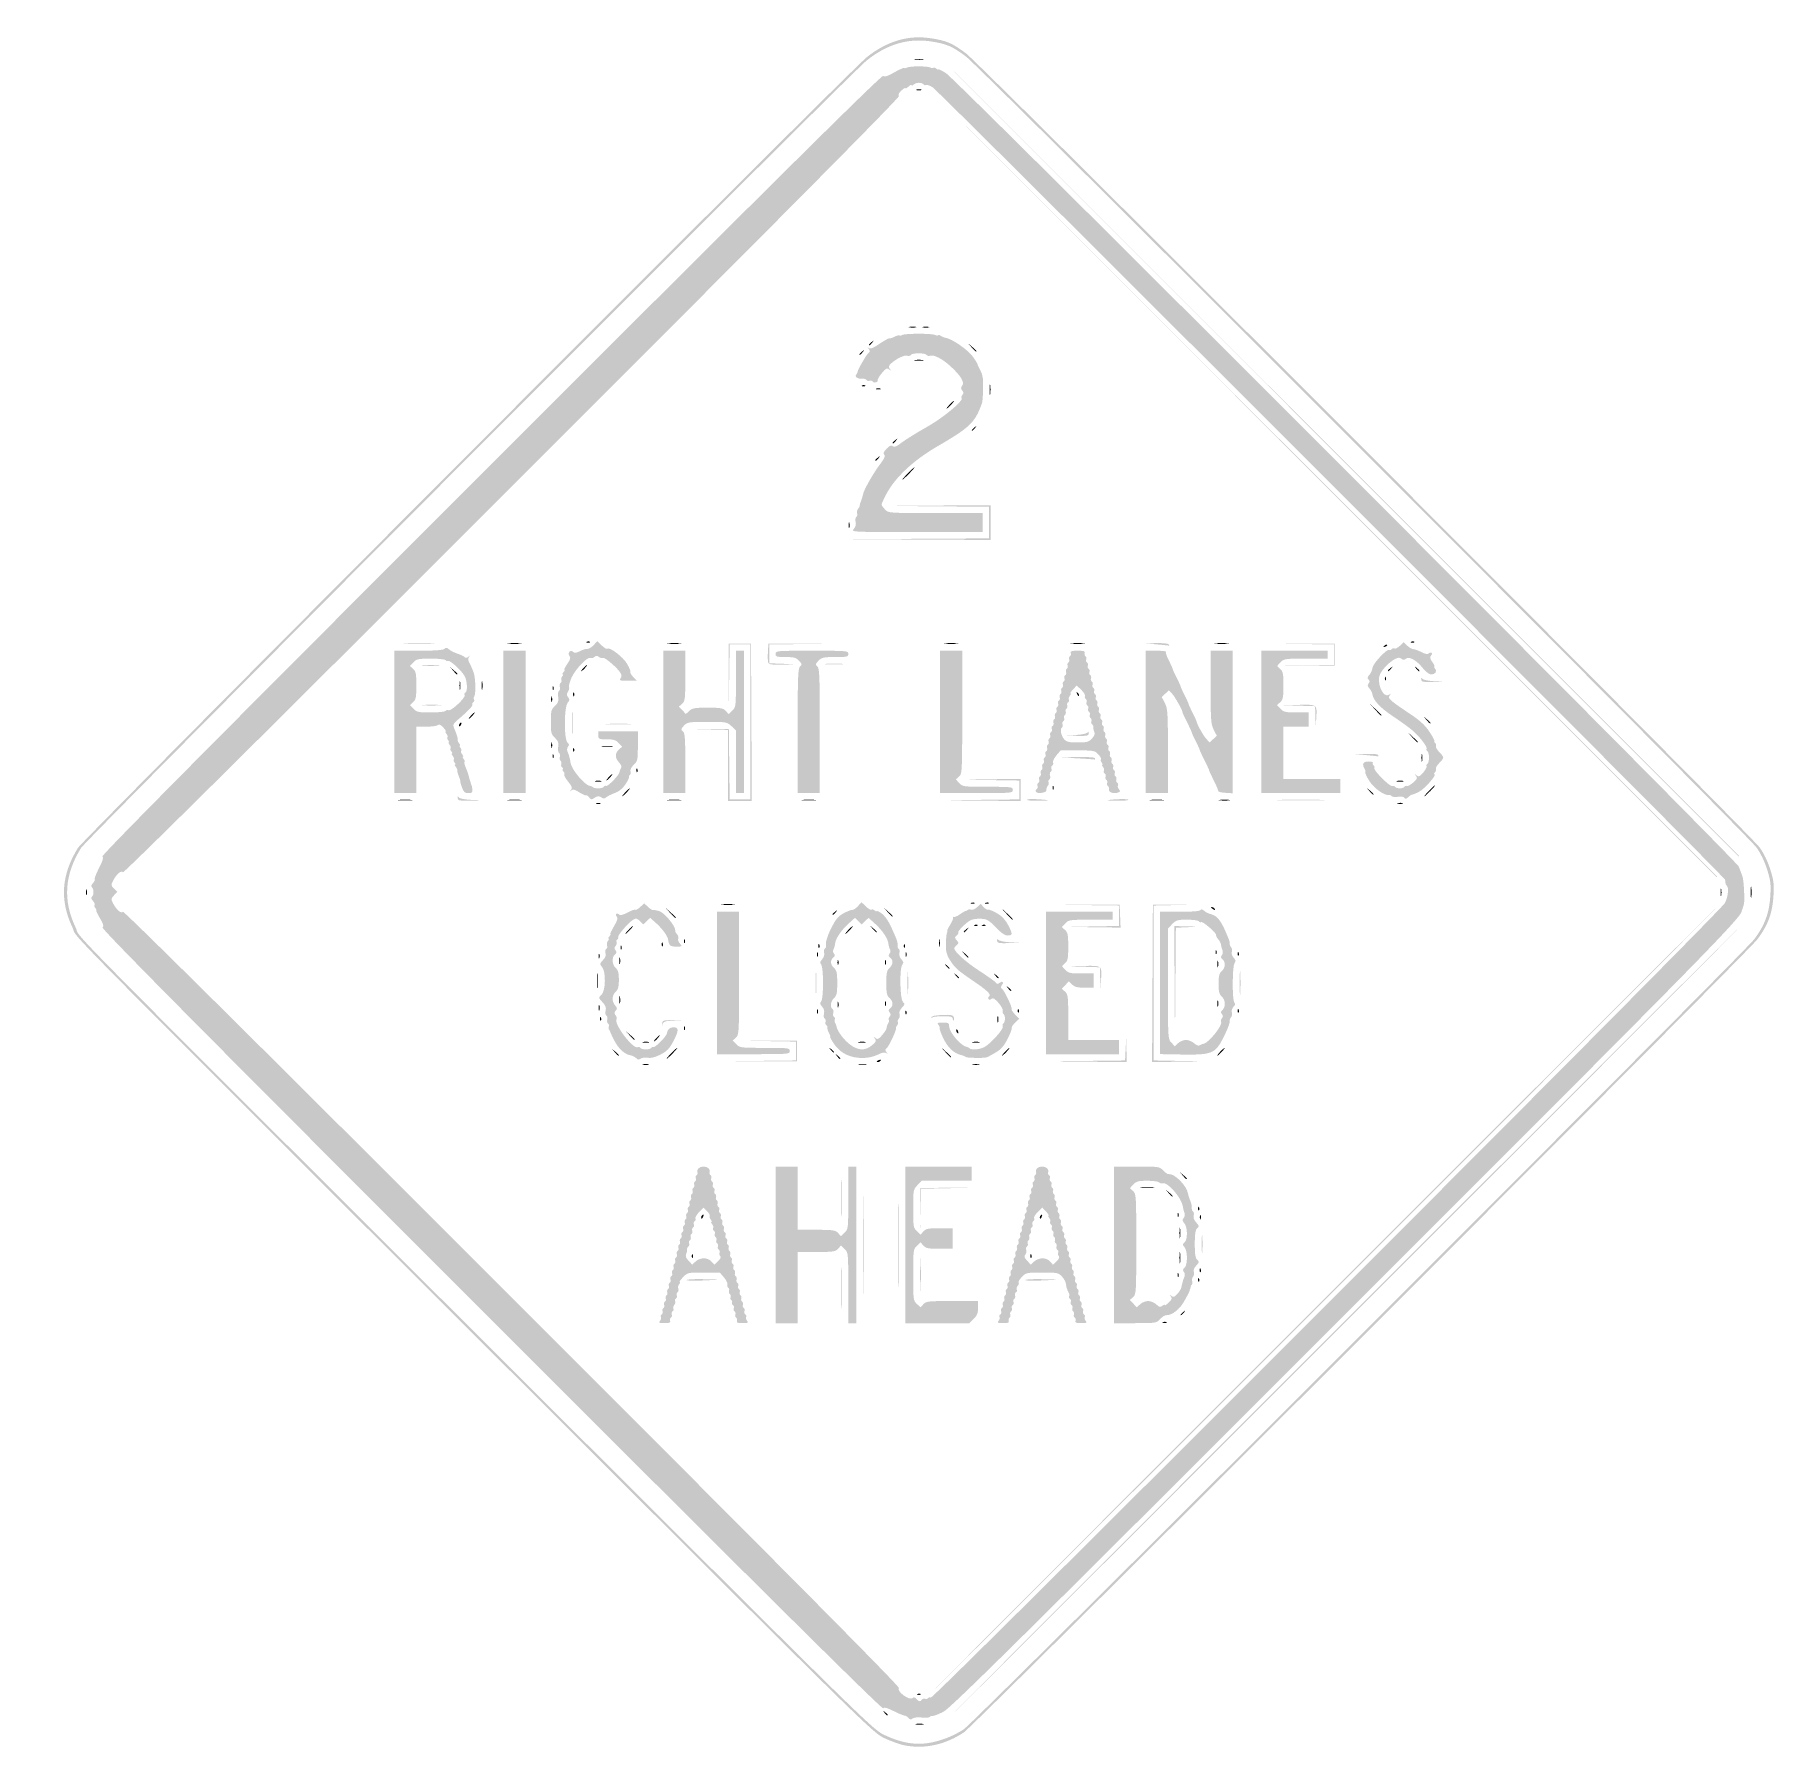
# Model space of a CAD drawing. Header units: inches. Extents: x -26.3 to 25.5, y -25.5 to 25.5.
import ezdxf

# ---------------------------------------------------------------- set-up
doc = ezdxf.new("R2010")
doc.units = ezdxf.units.IN
doc.header["$MEASUREMENT"] = 0

msp = doc.modelspace()

# ---------------------------------------------------------------- hatches: boundary and pattern name
h = msp.add_hatch(color=7)
edge = h.paths.add_edge_path()
edge.add_spline(control_points=[(-0.421, -25.401), (-0.548, -25.377), (-0.812, -25.283), (-1.007, -25.193), (-1.358, -25.031), (-1.423, -24.967), (-10.688, -15.722), (-26.31, -0.135), (-24.992, -1.468), (-25.187, -1.06), (-25.574, -0.249), (-25.522, 0.513), (-25.026, 1.313), (-24.861, 1.577), (-2.05, 24.443), (-1.549, 24.846), (-0.951, 25.326), (-0.313, 25.516), (0.355, 25.414), (0.834, 25.341), (0.998, 25.27), (1.409, 24.962), (1.826, 24.649), (24.757, 1.705), (25.029, 1.328), (25.151, 1.16), (25.273, 0.908), (25.347, 0.672), (25.451, 0.342), (25.464, 0.232), (25.442, -0.115), (25.409, -0.636), (25.279, -0.987), (24.964, -1.407), (24.654, -1.819), (1.641, -24.822), (1.342, -25.017), (0.78, -25.386), (0.181, -25.516), (-0.421, -25.401)], knot_values=[0, 0, 0, 0, 1, 1, 1, 2, 2, 2, 3, 3, 3, 4, 4, 4, 5, 5, 5, 6, 6, 6, 7, 7, 7, 8, 8, 8, 9, 9, 9, 10, 10, 10, 11, 11, 11, 12, 12, 12, 13, 13, 13, 13], degree=3, periodic=0)
edge = h.paths.add_edge_path(flags=0)
edge.add_spline(control_points=[(0.41, -25.309), (0.727, -25.243), (1.072, -25.1), (1.342, -24.923), (1.641, -24.727), (24.56, -1.819), (24.869, -1.407), (25.184, -0.987), (25.315, -0.636), (25.348, -0.115), (25.37, 0.232), (25.357, 0.342), (25.253, 0.672), (25.179, 0.908), (25.057, 1.16), (24.935, 1.328), (24.663, 1.705), (1.826, 24.555), (1.409, 24.868), (0.998, 25.176), (0.834, 25.247), (0.355, 25.32), (-0.313, 25.422), (-0.951, 25.232), (-1.549, 24.751), (-2.05, 24.349), (-24.767, 1.577), (-24.932, 1.313), (-25.428, 0.513), (-25.48, -0.249), (-25.093, -1.06), (-24.898, -1.468), (-26.221, -0.129), (-10.688, -15.628), (-1.423, -24.873), (-1.358, -24.936), (-1.007, -25.099), (-0.475, -25.345), (-0.056, -25.407), (0.41, -25.309)], knot_values=[0, 0, 0, 0, 1, 1, 1, 2, 2, 2, 3, 3, 3, 4, 4, 4, 5, 5, 5, 6, 6, 6, 7, 7, 7, 8, 8, 8, 9, 9, 9, 10, 10, 10, 11, 11, 11, 12, 12, 12, 13, 13, 13, 13], degree=3, periodic=0)
h = msp.add_hatch(color=7)
edge = h.paths.add_edge_path()
edge.add_spline(control_points=[(-0.306, -24.585), (-0.338, -24.546), (-0.391, -24.514), (-0.423, -24.514), (-0.455, -24.514), (-0.6, -24.454), (-0.745, -24.381), (-0.931, -24.287), (-1.025, -24.262), (-1.059, -24.297), (-1.094, -24.332), (-4.578, -20.878), (-12.728, -12.728), (-21.391, -4.065), (-24.333, -1.096), (-24.293, -1.056), (-24.253, -1.016), (-24.274, -0.944), (-24.376, -0.772), (-24.45, -0.645), (-24.499, -0.542), (-24.483, -0.542), (-24.468, -0.542), (-24.479, -0.513), (-24.508, -0.478), (-24.537, -0.444), (-24.546, -0.401), (-24.529, -0.385), (-24.513, -0.368), (-24.535, -0.313), (-24.58, -0.264), (-24.633, -0.205), (-24.644, -0.163), (-24.611, -0.143), (-24.546, -0.103), (-24.546, 0.103), (-24.611, 0.143), (-24.644, 0.163), (-24.633, 0.205), (-24.58, 0.264), (-24.535, 0.313), (-24.511, 0.366), (-24.526, 0.381), (-24.541, 0.396), (-24.485, 0.544), (-24.4, 0.709), (-24.291, 0.921), (-24.261, 1.023), (-24.297, 1.059), (-24.332, 1.094), (-20.947, 4.508), (-12.728, 12.728), (-4.165, 21.291), (-1.095, 24.333), (-1.056, 24.294), (-1.018, 24.255), (-0.932, 24.282), (-0.729, 24.397), (-0.578, 24.482), (-0.443, 24.541), (-0.43, 24.528), (-0.417, 24.515), (-0.38, 24.521), (-0.348, 24.541), (-0.272, 24.588), (0.272, 24.588), (0.348, 24.541), (0.38, 24.521), (0.419, 24.517), (0.434, 24.532), (0.45, 24.548), (0.491, 24.537), (0.526, 24.508), (0.56, 24.479), (0.589, 24.468), (0.589, 24.484), (0.589, 24.5), (0.689, 24.451), (0.812, 24.374), (1.119, 24.184), (24.342, 0.94), (24.412, 0.754), (24.441, 0.676), (24.488, 0.549), (24.518, 0.471), (24.562, 0.355), (24.593, -0.291), (24.559, -0.377), (24.553, -0.39), (24.544, -0.422), (24.537, -0.447), (24.531, -0.473), (24.52, -0.505), (24.514, -0.518), (24.507, -0.531), (24.499, -0.558), (24.496, -0.577), (24.46, -0.788), (22.922, -2.351), (12.613, -12.655), (2.882, -22.382), (0.947, -24.295), (0.73, -24.404), (0.588, -24.475), (0.446, -24.529), (0.416, -24.523), (0.385, -24.517), (0.348, -24.531), (0.334, -24.554), (0.319, -24.578), (0.212, -24.586), (0.095, -24.573), (-0.03, -24.559), (-0.144, -24.571), (-0.182, -24.603), (-0.231, -24.644), (-0.261, -24.64), (-0.306, -24.585)], knot_values=[0, 0, 0, 0, 1, 1, 1, 2, 2, 2, 3, 3, 3, 4, 4, 4, 5, 5, 5, 6, 6, 6, 7, 7, 7, 8, 8, 8, 9, 9, 9, 10, 10, 10, 11, 11, 11, 12, 12, 12, 13, 13, 13, 14, 14, 14, 15, 15, 15, 16, 16, 16, 17, 17, 17, 18, 18, 18, 19, 19, 19, 20, 20, 20, 21, 21, 21, 22, 22, 22, 23, 23, 23, 24, 24, 24, 25, 25, 25, 26, 26, 26, 27, 27, 27, 28, 28, 28, 29, 29, 29, 30, 30, 30, 31, 31, 31, 32, 32, 32, 33, 33, 33, 34, 34, 34, 35, 35, 35, 36, 36, 36, 37, 37, 37, 38, 38, 38, 39, 39, 39, 39], degree=3, periodic=0)
edge = h.paths.add_edge_path(flags=0)
edge.add_spline(control_points=[(0.096, -24.04), (0.113, -24.012), (0.156, -24.001), (0.192, -24.014), (0.227, -24.028), (0.269, -24.018), (0.284, -23.993), (0.3, -23.968), (0.335, -23.961), (0.362, -23.978), (0.436, -24.024), (23.882, -0.562), (23.997, -0.327), (24.091, -0.133), (24.12, 0.12), (24.055, 0.184), (24.021, 0.219), (24.014, 0.24), (24.002, 0.365), (23.994, 0.444), (0.604, 23.834), (0.413, 23.954), (0.329, 24.007), (0.241, 24.037), (0.216, 24.022), (0.191, 24.007), (0.158, 24.016), (0.142, 24.042), (0.101, 24.108), (-0.086, 24.102), (-0.155, 24.034), (-0.187, 24.002), (-0.212, 23.995), (-0.212, 24.017), (-0.212, 24.039), (-0.254, 24.019), (-0.306, 23.972), (-0.358, 23.925), (-0.4, 23.905), (-0.4, 23.926), (-0.4, 23.948), (-0.453, 23.916), (-0.517, 23.855), (-0.596, 23.782), (-0.62, 23.727), (-0.59, 23.692), (-0.56, 23.655), (-4.119, 20.065), (-12.1, 12.084), (-19.462, 4.722), (-23.666, 0.551), (-23.688, 0.586), (-23.732, 0.657), (-23.882, 0.529), (-23.981, 0.335), (-24.046, 0.21), (-24.044, 0.193), (-23.954, 0.102)], knot_values=[0, 0, 0, 0, 1, 1, 1, 2, 2, 2, 3, 3, 3, 4, 4, 4, 5, 5, 5, 6, 6, 6, 7, 7, 7, 8, 8, 8, 9, 9, 9, 10, 10, 10, 11, 11, 11, 12, 12, 12, 13, 13, 13, 14, 14, 14, 15, 15, 15, 16, 16, 16, 17, 17, 17, 18, 18, 18, 19, 19, 19, 19], degree=3, periodic=0)
edge.add_line((-23.954, 0.102), (-23.856, 0.004))
edge.add_line((-23.856, 0.004), (-23.953, -0.099))
edge.add_spline(control_points=[(-23.953, -0.099), (-24.043, -0.194), (-24.045, -0.213), (-23.981, -0.337), (-23.881, -0.529), (-23.732, -0.657), (-23.688, -0.586), (-23.666, -0.551), (-19.462, -4.722), (-12.1, -12.084), (-4.119, -20.065), (-0.56, -23.655), (-0.59, -23.692), (-0.672, -23.79), (-0.271, -24.083), (-0.179, -23.992), (-0.148, -23.961), (-0.112, -23.969), (-0.072, -24.017), (-0.002, -24.103), (0.053, -24.11), (0.096, -24.04)], knot_values=[0, 0, 0, 0, 1, 1, 1, 2, 2, 2, 3, 3, 3, 4, 4, 4, 5, 5, 5, 6, 6, 6, 7, 7, 7, 7], degree=3, periodic=0)
h = msp.add_hatch(color=7)
edge = h.paths.add_edge_path()
edge.add_spline(control_points=[(-0.105, 24.783), (-0.034, 24.794), (0.072, 24.794), (0.13, 24.783), (0.188, 24.771), (0.13, 24.763), (0, 24.763), (-0.13, 24.763), (-0.177, 24.772), (-0.105, 24.783)], knot_values=[0, 0, 0, 0, 1, 1, 1, 2, 2, 2, 3, 3, 3, 3], degree=3, periodic=0)
h = msp.add_hatch(color=7)
edge = h.paths.add_edge_path()
edge.add_line((12.716, 12.751), (1.036, 24.443))
edge.add_line((1.036, 24.443), (12.728, 12.763))
edge.add_spline(control_points=[(12.728, 12.763), (19.158, 6.339), (24.42, 1.078), (24.42, 1.071), (24.42, 1.065), (24.414, 1.06), (24.408, 1.06), (24.401, 1.06), (19.14, 6.321), (12.716, 12.751)], knot_values=[0, 0, 0, 0, 1, 1, 1, 2, 2, 2, 3, 3, 3, 3], degree=3, periodic=0)
h = msp.add_hatch(color=7)
edge = h.paths.add_edge_path()
edge.add_spline(control_points=[(-0.058, 23.887), (-0.012, 23.899), (0.051, 23.898), (0.083, 23.885), (0.115, 23.873), (0.078, 23.863), (0, 23.864), (-0.078, 23.865), (-0.104, 23.875), (-0.058, 23.887)], knot_values=[0, 0, 0, 0, 1, 1, 1, 2, 2, 2, 3, 3, 3, 3], degree=3, periodic=0)
h = msp.add_hatch(color=7)
edge = h.paths.add_edge_path()
edge.add_line((12.104, 12.092), (0.471, 23.737))
edge.add_line((0.471, 23.737), (12.116, 12.104))
edge.add_spline(control_points=[(12.116, 12.104), (18.52, 5.706), (23.76, 0.466), (23.76, 0.459), (23.76, 0.453), (23.755, 0.447), (23.749, 0.447), (23.742, 0.447), (18.502, 5.688), (12.104, 12.092)], knot_values=[0, 0, 0, 0, 1, 1, 1, 2, 2, 2, 3, 3, 3, 3], degree=3, periodic=0)
h = msp.add_hatch(color=7)
edge = h.paths.add_edge_path()
edge.add_spline(control_points=[(-1.933, 10.807), (-1.877, 10.869), (-1.859, 10.938), (-1.878, 11.016), (-1.895, 11.08), (-1.885, 11.147), (-1.857, 11.164), (-1.83, 11.181), (-1.819, 11.227), (-1.834, 11.267), (-1.85, 11.306), (-1.835, 11.371), (-1.802, 11.411), (-1.769, 11.45), (-1.749, 11.485), (-1.758, 11.487), (-1.766, 11.49), (-1.749, 11.553), (-1.721, 11.628), (-1.693, 11.702), (-1.664, 11.798), (-1.657, 11.84), (-1.637, 11.964), (-1.355, 12.463), (-1.158, 12.723), (-1.023, 12.902), (-0.988, 12.979), (-1.027, 13.018), (-1.066, 13.057), (-1.046, 13.104), (-0.953, 13.198), (-0.857, 13.294), (-0.812, 13.312), (-0.771, 13.271), (-0.73, 13.23), (-0.664, 13.257), (-0.502, 13.381), (-0.383, 13.471), (-0.052, 13.676), (0.233, 13.837), (0.725, 14.113), (1.35, 14.632), (1.278, 14.704), (1.262, 14.72), (1.272, 14.761), (1.301, 14.796), (1.34, 14.843), (1.339, 14.877), (1.295, 14.93), (1.25, 14.984), (1.249, 15.016), (1.292, 15.068), (1.372, 15.164), (1.264, 15.353), (0.969, 15.629), (0.714, 15.867), (0.451, 16.006), (0.337, 15.962), (0.299, 15.948), (0.255, 15.959), (0.237, 15.986), (0.197, 16.052), (-0.197, 16.052), (-0.237, 15.986), (-0.255, 15.959), (-0.3, 15.948), (-0.337, 15.962), (-0.417, 15.993), (-0.66, 15.88), (-0.812, 15.741), (-0.899, 15.661), (-0.907, 15.631), (-0.859, 15.57), (-0.808, 15.505), (-0.811, 15.503), (-0.878, 15.555), (-0.945, 15.608), (-0.976, 15.592), (-1.1, 15.441), (-1.179, 15.345), (-1.234, 15.251), (-1.223, 15.233), (-1.211, 15.214), (-1.233, 15.187), (-1.27, 15.172), (-1.308, 15.158), (-1.353, 15.167), (-1.369, 15.194), (-1.385, 15.221), (-1.428, 15.231), (-1.463, 15.218), (-1.499, 15.204), (-1.541, 15.214), (-1.557, 15.24), (-1.573, 15.266), (-1.621, 15.283), (-1.664, 15.278), (-1.793, 15.262), (-1.916, 15.334), (-1.866, 15.394), (-1.841, 15.424), (-1.818, 15.469), (-1.815, 15.495), (-1.805, 15.572), (-1.538, 16.026), (-1.483, 16.06), (-1.447, 16.083), (-1.449, 16.115), (-1.491, 16.17), (-1.538, 16.234), (-1.538, 16.238), (-1.489, 16.195), (-1.443, 16.155), (-1.366, 16.184), (-1.163, 16.321), (-1.017, 16.419), (-0.884, 16.492), (-0.869, 16.482), (-0.854, 16.473), (-0.786, 16.494), (-0.718, 16.529), (-0.651, 16.564), (-0.585, 16.582), (-0.572, 16.569), (-0.559, 16.556), (-0.522, 16.561), (-0.489, 16.581), (-0.413, 16.629), (0.412, 16.629), (0.489, 16.582), (0.521, 16.562), (0.56, 16.558), (0.576, 16.573), (0.591, 16.588), (0.628, 16.58), (0.659, 16.555), (0.689, 16.53), (0.758, 16.503), (0.811, 16.494), (0.998, 16.466), (1.482, 16.126), (1.619, 15.928), (1.693, 15.819), (1.754, 15.72), (1.752, 15.707), (1.751, 15.694), (1.779, 15.63), (1.815, 15.566), (1.85, 15.501), (1.883, 15.427), (1.886, 15.401), (1.89, 15.375), (1.898, 15.338), (1.904, 15.318), (1.93, 15.233), (1.915, 14.638), (1.884, 14.553), (1.673, 13.968), (1.536, 13.836), (0.542, 13.257), (-0.152, 12.853), (-0.701, 12.34), (-0.956, 11.858), (-1.041, 11.697), (-1.109, 11.548), (-1.106, 11.528), (-1.103, 11.508), (-1.056, 11.444), (-1.002, 11.386), (-0.903, 11.28), (-0.893, 11.28), (0.503, 11.28)], knot_values=[0, 0, 0, 0, 1, 1, 1, 2, 2, 2, 3, 3, 3, 4, 4, 4, 5, 5, 5, 6, 6, 6, 7, 7, 7, 8, 8, 8, 9, 9, 9, 10, 10, 10, 11, 11, 11, 12, 12, 12, 13, 13, 13, 14, 14, 14, 15, 15, 15, 16, 16, 16, 17, 17, 17, 18, 18, 18, 19, 19, 19, 20, 20, 20, 21, 21, 21, 22, 22, 22, 23, 23, 23, 24, 24, 24, 25, 25, 25, 26, 26, 26, 27, 27, 27, 28, 28, 28, 29, 29, 29, 30, 30, 30, 31, 31, 31, 32, 32, 32, 33, 33, 33, 34, 34, 34, 35, 35, 35, 36, 36, 36, 37, 37, 37, 38, 38, 38, 39, 39, 39, 40, 40, 40, 41, 41, 41, 42, 42, 42, 43, 43, 43, 44, 44, 44, 45, 45, 45, 46, 46, 46, 47, 47, 47, 48, 48, 48, 49, 49, 49, 50, 50, 50, 51, 51, 51, 52, 52, 52, 53, 53, 53, 54, 54, 54, 55, 55, 55, 56, 56, 56, 57, 57, 57, 57], degree=3, periodic=0)
edge.add_line((0.503, 11.28), (1.907, 11.28))
edge.add_line((1.907, 11.28), (1.907, 10.997))
edge.add_line((1.907, 10.997), (1.907, 10.715))
edge.add_line((1.907, 10.715), (-0.054, 10.715))
edge.add_spline(control_points=[(-0.054, 10.715), (-2, 10.715), (-2.016, 10.715), (-1.933, 10.807)], knot_values=[0, 0, 0, 0, 1, 1, 1, 1], degree=3, periodic=0)
h = msp.add_hatch(color=7)
edge = h.paths.add_edge_path()
edge.add_spline(control_points=[(-0.27, 16.823), (-0.212, 16.835), (-0.127, 16.834), (-0.082, 16.822), (-0.037, 16.811), (-0.085, 16.801), (-0.188, 16.802), (-0.292, 16.802), (-0.329, 16.812), (-0.27, 16.823)], knot_values=[0, 0, 0, 0, 1, 1, 1, 2, 2, 2, 3, 3, 3, 3], degree=3, periodic=0)
h = msp.add_hatch(color=7)
edge = h.paths.add_edge_path()
edge.add_spline(control_points=[(0.13, 16.822), (0.175, 16.834), (0.249, 16.834), (0.294, 16.822), (0.34, 16.811), (0.303, 16.801), (0.212, 16.801), (0.121, 16.801), (0.084, 16.811), (0.13, 16.822)], knot_values=[0, 0, 0, 0, 1, 1, 1, 2, 2, 2, 3, 3, 3, 3], degree=3, periodic=0)
h = msp.add_hatch(color=7)
edge = h.paths.add_edge_path()
edge.add_spline(control_points=[(-1.766, 16.007), (-1.766, 16.017), (-1.729, 16.054), (-1.684, 16.09), (-1.609, 16.148), (-1.607, 16.146), (-1.666, 16.072), (-1.727, 15.993), (-1.766, 15.968), (-1.766, 16.007)], knot_values=[0, 0, 0, 0, 1, 1, 1, 2, 2, 2, 3, 3, 3, 3], degree=3, periodic=0)
h = msp.add_hatch(color=7)
edge = h.paths.add_edge_path()
edge.add_spline(control_points=[(-1.484, 16.29), (-1.484, 16.3), (-1.446, 16.337), (-1.401, 16.372), (-1.326, 16.431), (-1.325, 16.429), (-1.383, 16.354), (-1.445, 16.276), (-1.484, 16.251), (-1.484, 16.29)], knot_values=[0, 0, 0, 0, 1, 1, 1, 2, 2, 2, 3, 3, 3, 3], degree=3, periodic=0)
h = msp.add_hatch(color=7)
edge = h.paths.add_edge_path()
edge.add_line((1.574, 16.213), (1.46, 16.343))
edge.add_line((1.46, 16.343), (1.59, 16.228))
edge.add_spline(control_points=[(1.59, 16.228), (1.661, 16.166), (1.719, 16.107), (1.719, 16.099), (1.719, 16.062), (1.681, 16.092), (1.574, 16.213)], knot_values=[0, 0, 0, 0, 1, 1, 1, 2, 2, 2, 2], degree=3, periodic=0)
h = msp.add_hatch(color=7)
edge = h.paths.add_edge_path()
edge.add_spline(control_points=[(-0.105, 15.835), (-0.034, 15.846), (0.072, 15.845), (0.13, 15.834), (0.188, 15.823), (0.13, 15.814), (0, 15.814), (-0.13, 15.815), (-0.177, 15.824), (-0.105, 15.835)], knot_values=[0, 0, 0, 0, 1, 1, 1, 2, 2, 2, 3, 3, 3, 3], degree=3, periodic=0)
h = msp.add_hatch(color=7)
edge = h.paths.add_edge_path()
edge.add_spline(control_points=[(-1.681, 15.08), (-1.647, 15.093), (-1.606, 15.092), (-1.591, 15.076), (-1.575, 15.06), (-1.603, 15.049), (-1.652, 15.051), (-1.707, 15.053), (-1.718, 15.065), (-1.681, 15.08)], knot_values=[0, 0, 0, 0, 1, 1, 1, 2, 2, 2, 3, 3, 3, 3], degree=3, periodic=0)
h = msp.add_hatch(color=7)
edge = h.paths.add_edge_path()
edge.add_spline(control_points=[(2.11, 14.953), (2.11, 15.096), (2.119, 15.154), (2.13, 15.083), (2.14, 15.012), (2.14, 14.895), (2.13, 14.824), (2.119, 14.753), (2.11, 14.811), (2.11, 14.953)], knot_values=[0, 0, 0, 0, 1, 1, 1, 2, 2, 2, 3, 3, 3, 3], degree=3, periodic=0)
h = msp.add_hatch(color=7)
edge = h.paths.add_edge_path()
edge.add_spline(control_points=[(-1.26, 14.984), (-1.227, 14.998), (-1.174, 14.998), (-1.142, 14.984), (-1.11, 14.971), (-1.136, 14.961), (-1.201, 14.961), (-1.266, 14.961), (-1.292, 14.971), (-1.26, 14.984)], knot_values=[0, 0, 0, 0, 1, 1, 1, 2, 2, 2, 3, 3, 3, 3], degree=3, periodic=0)
h = msp.add_hatch(color=7)
edge = h.paths.add_edge_path()
edge.add_spline(control_points=[(0.918, 14.506), (0.979, 14.571), (1.04, 14.624), (1.053, 14.624), (1.066, 14.624), (1.026, 14.571), (0.965, 14.506), (0.905, 14.441), (0.844, 14.388), (0.831, 14.388), (0.818, 14.388), (0.858, 14.441), (0.918, 14.506)], knot_values=[0, 0, 0, 0, 1, 1, 1, 2, 2, 2, 3, 3, 3, 4, 4, 4, 4], degree=3, periodic=0)
h = msp.add_hatch(color=7)
edge = h.paths.add_edge_path()
edge.add_spline(control_points=[(-0.777, 13.37), (-0.777, 13.38), (-0.74, 13.417), (-0.695, 13.452), (-0.62, 13.511), (-0.618, 13.509), (-0.677, 13.434), (-0.738, 13.356), (-0.777, 13.331), (-0.777, 13.37)], knot_values=[0, 0, 0, 0, 1, 1, 1, 2, 2, 2, 3, 3, 3, 3], degree=3, periodic=0)
h = msp.add_hatch(color=7)
edge = h.paths.add_edge_path()
edge.add_spline(control_points=[(1.578, 13.747), (1.578, 13.756), (1.615, 13.793), (1.66, 13.829), (1.735, 13.888), (1.737, 13.886), (1.678, 13.811), (1.616, 13.733), (1.578, 13.708), (1.578, 13.747)], knot_values=[0, 0, 0, 0, 1, 1, 1, 2, 2, 2, 3, 3, 3, 3], degree=3, periodic=0)
h = msp.add_hatch(color=7)
edge = h.paths.add_edge_path()
edge.add_spline(control_points=[(-1.295, 12.852), (-1.295, 12.861), (-1.258, 12.899), (-1.213, 12.934), (-1.138, 12.993), (-1.136, 12.991), (-1.195, 12.916), (-1.256, 12.838), (-1.295, 12.813), (-1.295, 12.852)], knot_values=[0, 0, 0, 0, 1, 1, 1, 2, 2, 2, 3, 3, 3, 3], degree=3, periodic=0)
h = msp.add_hatch(color=7)
edge = h.paths.add_edge_path()
edge.add_spline(control_points=[(-0.33, 12.457), (-0.229, 12.561), (-0.135, 12.646), (-0.122, 12.646), (-0.109, 12.646), (-0.181, 12.561), (-0.283, 12.457), (-0.384, 12.354), (-0.477, 12.269), (-0.49, 12.269), (-0.503, 12.269), (-0.431, 12.354), (-0.33, 12.457)], knot_values=[0, 0, 0, 0, 1, 1, 1, 2, 2, 2, 3, 3, 3, 4, 4, 4, 4], degree=3, periodic=0)
for points in [[(-0.012, 10.514), (2.096, 10.527), (2.096, 10.997), (2.096, 11.467), (0.577, 11.48), (-0.942, 11.493), (0.6, 11.504), (2.143, 11.515), (2.143, 10.997), (2.143, 10.479), (0.012, 10.49), (-2.119, 10.502), (-0.012, 10.514)], [(-5.675, 3.766), (-5.675, 4.825), (-6.287, 4.84), (-6.9, 4.855), (-6.276, 4.853), (-5.652, 4.851), (-5.639, 3.803), (-5.626, 2.755), (-5.321, 2.755), (-5.016, 2.755), (-5.016, 5.063), (-5.016, 7.371), (-5.321, 7.371), (-5.626, 7.371), (-5.64, 6.429), (-5.655, 5.487), (-5.653, 6.44), (-5.652, 7.394), (-5.322, 7.394), (-4.992, 7.394), (-4.98, 5.051), (-4.968, 2.708), (-5.322, 2.708), (-5.675, 2.708), (-5.675, 3.766)], [(11.598, 6.746), (12.363, 6.761), (12.363, 7.065), (12.363, 7.369), (11.268, 7.383), (10.173, 7.397), (11.28, 7.396), (12.386, 7.394), (12.386, 7.065), (12.386, 6.735), (11.609, 6.733), (10.832, 6.731), (11.598, 6.746)], [(-12.363, 5.063), (-12.363, 7.182), (-12.033, 7.182), (-11.704, 7.182), (-11.704, 5.063), (-11.704, 2.944), (-12.033, 2.944), (-12.363, 2.944), (-12.363, 5.063)], [(1.801, 2.743), (2.991, 2.757), (2.991, 3.037), (2.991, 3.318), (2.131, 3.332), (1.272, 3.346), (2.155, 3.357), (3.038, 3.367), (3.038, 3.038), (3.038, 2.708), (1.825, 2.719), (0.612, 2.73), (1.801, 2.743)], [(5.192, -1.024), (5.958, -1.01), (5.958, -0.706), (5.958, -0.402), (4.863, -0.388), (3.768, -0.374), (4.875, -0.375), (5.981, -0.377), (5.995, -0.718), (6.009, -1.06), (5.218, -1.049), (4.427, -1.039), (5.192, -1.024)], [(6.958, -2.72), (6.97, -0.377), (7.665, -0.375), (8.36, -0.373), (7.677, -0.388), (6.994, -0.403), (6.994, -2.708), (6.994, -5.013), (7.759, -5.028), (8.525, -5.042), (7.735, -5.052), (6.946, -5.063), (6.958, -2.72)], [(7.617, -2.72), (7.606, -1.013), (7.971, -1.022), (8.336, -1.031), (7.995, -1.048), (7.654, -1.064), (7.641, -2.745), (7.628, -4.427), (7.617, -2.72)], [(-4.839, -5.028), (-3.65, -5.014), (-3.65, -4.733), (-3.65, -4.453), (-4.51, -4.438), (-5.369, -4.424), (-4.498, -4.425), (-3.626, -4.427), (-3.626, -4.733), (-3.626, -5.039), (-4.827, -5.041), (-6.028, -5.042), (-4.839, -5.028)], [(4.955, -5.028), (6.142, -5.014), (6.158, -4.697), (6.175, -4.38), (6.184, -4.721), (6.193, -5.063), (4.98, -5.052), (3.768, -5.041), (4.955, -5.028)], [(0.045, -9.408), (0.047, -8.807), (0.812, -8.805), (1.578, -8.803), (0.826, -8.818), (0.073, -8.833), (0.058, -9.421), (0.043, -10.008), (0.045, -9.408)]]:
    msp.add_hatch(color=7).paths.add_polyline_path(points)
h = msp.add_hatch(color=7)
edge = h.paths.add_edge_path()
edge.add_spline(control_points=[(-2.087, 10.926), (-2.086, 11.004), (-2.075, 11.03), (-2.063, 10.984), (-2.051, 10.939), (-2.052, 10.875), (-2.065, 10.843), (-2.078, 10.811), (-2.088, 10.849), (-2.087, 10.926)], knot_values=[0, 0, 0, 0, 1, 1, 1, 2, 2, 2, 3, 3, 3, 3], degree=3, periodic=0)
h = msp.add_hatch(color=7)
edge = h.paths.add_edge_path()
edge.add_line((-15.613, 5.063), (-15.613, 7.182))
edge.add_line((-15.613, 7.182), (-14.892, 7.182))
edge.add_spline(control_points=[(-14.892, 7.182), (-14.402, 7.182), (-14.154, 7.2), (-14.116, 7.238), (-14.074, 7.28), (-14.041, 7.276), (-13.977, 7.22), (-13.931, 7.18), (-13.814, 7.122), (-13.718, 7.091), (-13.621, 7.06), (-13.529, 7.013), (-13.513, 6.988), (-13.496, 6.96), (-13.455, 6.965), (-13.407, 7.001), (-13.343, 7.049), (-13.338, 7.049), (-13.382, 6.999), (-13.423, 6.952), (-13.42, 6.907), (-13.37, 6.813), (-13.333, 6.744), (-13.28, 6.624), (-13.251, 6.546), (-13.191, 6.385), (-13.177, 5.909), (-13.229, 5.825), (-13.248, 5.795), (-13.251, 5.75), (-13.236, 5.726), (-13.221, 5.701), (-13.231, 5.668), (-13.258, 5.652), (-13.285, 5.635), (-13.297, 5.606), (-13.284, 5.586), (-13.261, 5.548), (-13.409, 5.39), (-13.697, 5.145), (-13.868, 4.999), (-13.874, 4.985), (-13.818, 4.851), (-13.786, 4.773), (-13.756, 4.694), (-13.75, 4.674), (-13.745, 4.655), (-13.735, 4.623), (-13.729, 4.604), (-13.723, 4.584), (-13.721, 4.55), (-13.725, 4.528), (-13.729, 4.506), (-13.708, 4.458), (-13.678, 4.422), (-13.648, 4.386), (-13.639, 4.356), (-13.658, 4.356), (-13.677, 4.356), (-13.67, 4.328), (-13.641, 4.293), (-13.612, 4.258), (-13.602, 4.217), (-13.618, 4.2), (-13.635, 4.184), (-13.621, 4.138), (-13.588, 4.099), (-13.556, 4.059), (-13.545, 4.027), (-13.564, 4.027), (-13.583, 4.027), (-13.575, 3.998), (-13.547, 3.964), (-13.518, 3.929), (-13.505, 3.889), (-13.519, 3.876), (-13.532, 3.862), (-13.518, 3.79), (-13.487, 3.715), (-13.456, 3.641), (-13.426, 3.563), (-13.421, 3.544), (-13.415, 3.525), (-13.406, 3.493), (-13.4, 3.473), (-13.393, 3.454), (-13.383, 3.417), (-13.377, 3.391), (-13.371, 3.365), (-13.36, 3.328), (-13.353, 3.309), (-13.346, 3.289), (-13.335, 3.252), (-13.328, 3.226), (-13.322, 3.2), (-13.312, 3.174), (-13.307, 3.167), (-13.301, 3.161), (-13.292, 3.108), (-13.285, 3.05), (-13.276, 2.963), (-13.297, 2.944), (-13.402, 2.944), (-13.504, 2.944), (-13.543, 2.975), (-13.59, 3.097), (-13.622, 3.181), (-13.645, 3.265), (-13.642, 3.283), (-13.638, 3.302), (-13.66, 3.376), (-13.69, 3.448), (-13.72, 3.52), (-13.74, 3.597), (-13.735, 3.62), (-13.73, 3.642), (-13.75, 3.689), (-13.78, 3.726), (-13.81, 3.762), (-13.819, 3.791), (-13.799, 3.791), (-13.78, 3.791), (-13.788, 3.82), (-13.817, 3.855), (-13.846, 3.889), (-13.856, 3.931), (-13.839, 3.948), (-13.823, 3.964), (-13.836, 4.01), (-13.869, 4.049), (-13.902, 4.089), (-13.913, 4.121), (-13.894, 4.121), (-13.874, 4.121), (-13.882, 4.149), (-13.911, 4.184), (-13.94, 4.219), (-13.95, 4.261), (-13.934, 4.277), (-13.917, 4.294), (-13.931, 4.339), (-13.963, 4.379), (-13.996, 4.418), (-14.007, 4.451), (-13.988, 4.451), (-13.968, 4.451), (-13.976, 4.479), (-14.005, 4.514), (-14.034, 4.549), (-14.044, 4.59), (-14.028, 4.607), (-14.011, 4.623), (-14.025, 4.669), (-14.057, 4.709), (-14.09, 4.748), (-14.1, 4.78), (-14.08, 4.78), (-14.059, 4.78), (-14.092, 4.834), (-14.153, 4.899), (-14.228, 4.979), (-14.28, 5.002), (-14.312, 4.969), (-14.338, 4.943), (-14.493, 4.922), (-14.657, 4.922)], knot_values=[0, 0, 0, 0, 1, 1, 1, 2, 2, 2, 3, 3, 3, 4, 4, 4, 5, 5, 5, 6, 6, 6, 7, 7, 7, 8, 8, 8, 9, 9, 9, 10, 10, 10, 11, 11, 11, 12, 12, 12, 13, 13, 13, 14, 14, 14, 15, 15, 15, 16, 16, 16, 17, 17, 17, 18, 18, 18, 19, 19, 19, 20, 20, 20, 21, 21, 21, 22, 22, 22, 23, 23, 23, 24, 24, 24, 25, 25, 25, 26, 26, 26, 27, 27, 27, 28, 28, 28, 29, 29, 29, 30, 30, 30, 31, 31, 31, 32, 32, 32, 33, 33, 33, 34, 34, 34, 35, 35, 35, 36, 36, 36, 37, 37, 37, 38, 38, 38, 39, 39, 39, 40, 40, 40, 41, 41, 41, 42, 42, 42, 43, 43, 43, 44, 44, 44, 45, 45, 45, 46, 46, 46, 47, 47, 47, 48, 48, 48, 49, 49, 49, 50, 50, 50, 51, 51, 51, 52, 52, 52, 53, 53, 53, 54, 54, 54, 55, 55, 55, 55], degree=3, periodic=0)
edge.add_line((-14.657, 4.922), (-14.953, 4.922))
edge.add_line((-14.953, 4.922), (-14.953, 3.933))
edge.add_line((-14.953, 3.933), (-14.953, 2.944))
edge.add_line((-14.953, 2.944), (-15.283, 2.944))
edge.add_line((-15.283, 2.944), (-15.613, 2.944))
edge.add_line((-15.613, 2.944), (-15.613, 5.063))
edge = h.paths.add_edge_path(flags=0)
edge.add_spline(control_points=[(-14.083, 5.391), (-14.068, 5.415), (-14.026, 5.424), (-13.989, 5.41), (-13.912, 5.38), (-13.475, 5.796), (-13.515, 5.861), (-13.53, 5.885), (-13.52, 5.917), (-13.494, 5.934), (-13.424, 5.977), (-13.436, 6.272), (-13.514, 6.423), (-13.598, 6.587), (-13.954, 6.912), (-14.01, 6.877), (-14.033, 6.863), (-14.065, 6.873), (-14.081, 6.899), (-14.098, 6.925), (-14.295, 6.947), (-14.524, 6.947), (-14.895, 6.947), (-14.947, 6.936), (-15.04, 6.837)], knot_values=[0, 0, 0, 0, 1, 1, 1, 2, 2, 2, 3, 3, 3, 4, 4, 4, 5, 5, 5, 6, 6, 6, 7, 7, 7, 8, 8, 8, 8], degree=3, periodic=0)
edge.add_line((-15.04, 6.837), (-15.143, 6.727))
edge.add_line((-15.143, 6.727), (-15.048, 6.641))
edge.add_spline(control_points=[(-15.048, 6.641), (-14.967, 6.568), (-14.953, 6.497), (-14.953, 6.146), (-14.953, 5.796), (-14.967, 5.725), (-15.048, 5.651)], knot_values=[0, 0, 0, 0, 1, 1, 1, 2, 2, 2, 2], degree=3, periodic=0)
edge.add_line((-15.048, 5.651), (-15.143, 5.565))
edge.add_line((-15.143, 5.565), (-15.04, 5.455))
edge.add_spline(control_points=[(-15.04, 5.455), (-14.947, 5.356), (-14.895, 5.345), (-14.524, 5.345), (-14.297, 5.345), (-14.099, 5.366), (-14.083, 5.391)], knot_values=[0, 0, 0, 0, 1, 1, 1, 2, 2, 2, 2], degree=3, periodic=0)
h = msp.add_hatch(color=7)
edge = h.paths.add_edge_path()
edge.add_spline(control_points=[(-15.245, 7.406), (-15.03, 7.414), (-14.691, 7.414), (-14.492, 7.406), (-14.292, 7.397), (-14.468, 7.39), (-14.883, 7.39), (-15.297, 7.39), (-15.46, 7.397), (-15.245, 7.406)], knot_values=[0, 0, 0, 0, 1, 1, 1, 2, 2, 2, 3, 3, 3, 3], degree=3, periodic=0)
h = msp.add_hatch(color=7)
edge = h.paths.add_edge_path()
edge.add_spline(control_points=[(-12.21, 7.405), (-12.113, 7.415), (-11.954, 7.415), (-11.857, 7.405), (-11.759, 7.395), (-11.839, 7.386), (-12.033, 7.386), (-12.228, 7.386), (-12.307, 7.395), (-12.21, 7.405)], knot_values=[0, 0, 0, 0, 1, 1, 1, 2, 2, 2, 3, 3, 3, 3], degree=3, periodic=0)
h = msp.add_hatch(color=7)
edge = h.paths.add_edge_path()
edge.add_spline(control_points=[(-9.821, 2.827), (-9.853, 2.866), (-9.89, 2.889), (-9.902, 2.877), (-9.914, 2.865), (-10.004, 2.905), (-10.101, 2.966), (-10.24, 3.054), (-10.292, 3.066), (-10.341, 3.023), (-10.392, 2.977), (-10.394, 2.981), (-10.349, 3.041), (-10.304, 3.1), (-10.321, 3.147), (-10.437, 3.287), (-10.515, 3.383), (-10.567, 3.481), (-10.552, 3.505), (-10.537, 3.529), (-10.546, 3.563), (-10.573, 3.579), (-10.6, 3.596), (-10.611, 3.628), (-10.597, 3.65), (-10.583, 3.672), (-10.592, 3.703), (-10.618, 3.719), (-10.643, 3.734), (-10.652, 3.776), (-10.639, 3.812), (-10.625, 3.847), (-10.635, 3.889), (-10.66, 3.904), (-10.685, 3.92), (-10.695, 3.973), (-10.682, 4.022), (-10.67, 4.07), (-10.681, 4.124), (-10.707, 4.14), (-10.734, 4.156), (-10.744, 4.238), (-10.731, 4.322), (-10.711, 4.444), (-10.731, 4.497), (-10.828, 4.588), (-10.939, 4.692), (-10.95, 4.736), (-10.95, 5.063), (-10.95, 5.39), (-10.939, 5.434), (-10.828, 5.537), (-10.731, 5.629), (-10.711, 5.682), (-10.731, 5.804), (-10.744, 5.888), (-10.734, 5.969), (-10.707, 5.986), (-10.681, 6.002), (-10.67, 6.055), (-10.682, 6.104), (-10.695, 6.153), (-10.685, 6.206), (-10.66, 6.222), (-10.635, 6.237), (-10.624, 6.277), (-10.637, 6.31), (-10.65, 6.343), (-10.636, 6.394), (-10.607, 6.423), (-10.578, 6.452), (-10.572, 6.476), (-10.593, 6.476), (-10.614, 6.476), (-10.605, 6.508), (-10.573, 6.546), (-10.541, 6.585), (-10.529, 6.617), (-10.546, 6.617), (-10.563, 6.617), (-10.524, 6.695), (-10.459, 6.791), (-10.368, 6.924), (-10.353, 6.979), (-10.394, 7.028), (-10.467, 7.117), (-10.364, 7.228), (-10.284, 7.147), (-10.243, 7.106), (-10.193, 7.112), (-10.083, 7.17), (-10.003, 7.213), (-9.905, 7.243), (-9.864, 7.237), (-9.824, 7.231), (-9.741, 7.28), (-9.679, 7.346)], knot_values=[0, 0, 0, 0, 1, 1, 1, 2, 2, 2, 3, 3, 3, 4, 4, 4, 5, 5, 5, 6, 6, 6, 7, 7, 7, 8, 8, 8, 9, 9, 9, 10, 10, 10, 11, 11, 11, 12, 12, 12, 13, 13, 13, 14, 14, 14, 15, 15, 15, 16, 16, 16, 17, 17, 17, 18, 18, 18, 19, 19, 19, 20, 20, 20, 21, 21, 21, 22, 22, 22, 23, 23, 23, 24, 24, 24, 25, 25, 25, 26, 26, 26, 27, 27, 27, 28, 28, 28, 29, 29, 29, 30, 30, 30, 31, 31, 31, 32, 32, 32, 32], degree=3, periodic=0)
edge.add_line((-9.679, 7.346), (-9.567, 7.466))
edge.add_line((-9.567, 7.466), (-9.435, 7.339))
edge.add_spline(control_points=[(-9.435, 7.339), (-9.362, 7.27), (-9.29, 7.225), (-9.274, 7.241), (-9.208, 7.307), (-8.806, 7.004), (-8.683, 6.796), (-8.613, 6.676), (-8.568, 6.566), (-8.583, 6.55), (-8.599, 6.535), (-8.562, 6.47), (-8.501, 6.405)], knot_values=[0, 0, 0, 0, 1, 1, 1, 2, 2, 2, 3, 3, 3, 4, 4, 4, 4], degree=3, periodic=0)
edge.add_line((-8.501, 6.405), (-8.39, 6.287))
edge.add_line((-8.39, 6.287), (-8.663, 6.287))
edge.add_spline(control_points=[(-8.663, 6.287), (-8.895, 6.287), (-8.928, 6.298), (-8.88, 6.355), (-8.841, 6.402), (-8.838, 6.449), (-8.871, 6.511), (-8.948, 6.655), (-9.347, 7), (-9.399, 6.968), (-9.425, 6.952), (-9.478, 6.964), (-9.516, 6.996), (-9.569, 7.04), (-9.599, 7.04), (-9.653, 6.996), (-9.691, 6.964), (-9.743, 6.952), (-9.769, 6.968), (-9.852, 7.019), (-10.228, 6.627), (-10.334, 6.379), (-10.39, 6.249), (-10.424, 6.124), (-10.409, 6.1), (-10.394, 6.075), (-10.408, 6.014), (-10.439, 5.963), (-10.485, 5.89), (-10.484, 5.856), (-10.434, 5.796), (-10.382, 5.733), (-10.384, 5.707), (-10.449, 5.635), (-10.557, 5.515), (-10.562, 4.539), (-10.455, 4.45), (-10.401, 4.406), (-10.397, 4.375), (-10.437, 4.327), (-10.467, 4.291), (-10.474, 4.227), (-10.454, 4.18), (-10.434, 4.135), (-10.413, 4.076), (-10.408, 4.05), (-10.403, 4.024), (-10.394, 3.993), (-10.388, 3.98), (-10.382, 3.967), (-10.372, 3.91), (-10.365, 3.853), (-10.343, 3.65), (-9.922, 3.155), (-9.773, 3.155), (-9.751, 3.155), (-9.717, 3.14), (-9.698, 3.12), (-9.646, 3.068), (-9.406, 3.077), (-9.372, 3.133), (-9.356, 3.159), (-9.326, 3.171), (-9.306, 3.158), (-9.26, 3.13), (-8.922, 3.473), (-8.909, 3.561), (-8.903, 3.597), (-8.881, 3.655), (-8.86, 3.689), (-8.835, 3.729), (-8.857, 3.789), (-8.92, 3.857), (-9.045, 3.99), (-9.046, 4.129), (-8.924, 4.239)], knot_values=[0, 0, 0, 0, 1, 1, 1, 2, 2, 2, 3, 3, 3, 4, 4, 4, 5, 5, 5, 6, 6, 6, 7, 7, 7, 8, 8, 8, 9, 9, 9, 10, 10, 10, 11, 11, 11, 12, 12, 12, 13, 13, 13, 14, 14, 14, 15, 15, 15, 16, 16, 16, 17, 17, 17, 18, 18, 18, 19, 19, 19, 20, 20, 20, 21, 21, 21, 22, 22, 22, 23, 23, 23, 24, 24, 24, 25, 25, 25, 25], degree=3, periodic=0)
edge.add_line((-8.924, 4.239), (-8.829, 4.325))
edge.add_line((-8.829, 4.325), (-8.932, 4.435))
edge.add_spline(control_points=[(-8.932, 4.435), (-9.015, 4.523), (-9.084, 4.545), (-9.286, 4.545), (-9.522, 4.545), (-9.537, 4.552), (-9.537, 4.663)], knot_values=[0, 0, 0, 0, 1, 1, 1, 2, 2, 2, 2], degree=3, periodic=0)
edge.add_line((-9.537, 4.663), (-9.537, 4.78))
edge.add_line((-9.537, 4.78), (-8.948, 4.78))
edge.add_line((-8.948, 4.78), (-8.36, 4.78))
edge.add_line((-8.36, 4.78), (-8.36, 4.341))
edge.add_spline(control_points=[(-8.36, 4.341), (-8.36, 3.931), (-8.368, 3.894), (-8.48, 3.789), (-8.551, 3.722), (-8.592, 3.642), (-8.579, 3.592), (-8.567, 3.546), (-8.576, 3.497), (-8.6, 3.482), (-8.624, 3.467), (-8.635, 3.44), (-8.624, 3.423), (-8.613, 3.405), (-8.661, 3.306), (-8.731, 3.203), (-8.816, 3.077), (-8.923, 2.991), (-9.056, 2.943), (-9.164, 2.902), (-9.277, 2.845), (-9.307, 2.816), (-9.347, 2.775), (-9.383, 2.776), (-9.449, 2.817), (-9.517, 2.859), (-9.559, 2.859), (-9.631, 2.814), (-9.748, 2.74), (-9.749, 2.74), (-9.821, 2.827)], knot_values=[0, 0, 0, 0, 1, 1, 1, 2, 2, 2, 3, 3, 3, 4, 4, 4, 5, 5, 5, 6, 6, 6, 7, 7, 7, 8, 8, 8, 9, 9, 9, 10, 10, 10, 10], degree=3, periodic=0)
h = msp.add_hatch(color=7)
edge = h.paths.add_edge_path()
edge.add_spline(control_points=[(-9.876, 7.45), (-9.842, 7.464), (-9.801, 7.462), (-9.785, 7.446), (-9.77, 7.431), (-9.798, 7.419), (-9.847, 7.421), (-9.902, 7.424), (-9.913, 7.435), (-9.876, 7.45)], knot_values=[0, 0, 0, 0, 1, 1, 1, 2, 2, 2, 3, 3, 3, 3], degree=3, periodic=0)
h = msp.add_hatch(color=7)
edge = h.paths.add_edge_path()
edge.add_spline(control_points=[(-7.453, 7.405), (-7.356, 7.415), (-7.197, 7.415), (-7.1, 7.405), (-7.003, 7.395), (-7.082, 7.386), (-7.276, 7.386), (-7.471, 7.386), (-7.55, 7.395), (-7.453, 7.405)], knot_values=[0, 0, 0, 0, 1, 1, 1, 2, 2, 2, 3, 3, 3, 3], degree=3, periodic=0)
h = msp.add_hatch(color=7)
edge = h.paths.add_edge_path()
edge.add_spline(control_points=[(-4.478, 6.823), (-4.492, 6.858), (-4.497, 7.001), (-4.489, 7.141)], knot_values=[0, 0, 0, 0, 1, 1, 1, 1], degree=3, periodic=0)
edge.add_line((-4.489, 7.141), (-4.474, 7.394))
edge.add_line((-4.474, 7.394), (-3.273, 7.395))
edge.add_line((-3.273, 7.395), (-2.072, 7.397))
edge.add_line((-2.072, 7.397), (-3.261, 7.383))
edge.add_line((-3.261, 7.383), (-4.451, 7.369))
edge.add_line((-4.451, 7.369), (-4.451, 7.089))
edge.add_line((-4.451, 7.089), (-4.451, 6.809))
edge.add_line((-4.451, 6.809), (-4.039, 6.793))
edge.add_line((-4.039, 6.793), (-3.626, 6.778))
edge.add_line((-3.626, 6.778), (-4.04, 6.768))
edge.add_spline(control_points=[(-4.04, 6.768), (-4.354, 6.761), (-4.46, 6.774), (-4.478, 6.823)], knot_values=[0, 0, 0, 0, 1, 1, 1, 1], degree=3, periodic=0)
h = msp.add_hatch(color=7)
edge = h.paths.add_edge_path()
edge.add_spline(control_points=[(0.789, 7.405), (0.886, 7.415), (1.045, 7.415), (1.142, 7.405), (1.239, 7.395), (1.16, 7.386), (0.965, 7.386), (0.771, 7.386), (0.692, 7.395), (0.789, 7.405)], knot_values=[0, 0, 0, 0, 1, 1, 1, 2, 2, 2, 3, 3, 3, 3], degree=3, periodic=0)
h = msp.add_hatch(color=7)
edge = h.paths.add_edge_path()
edge.add_spline(control_points=[(4.557, 7.405), (4.654, 7.415), (4.813, 7.415), (4.91, 7.405), (5.007, 7.395), (4.928, 7.386), (4.733, 7.386), (4.539, 7.386), (4.459, 7.395), (4.557, 7.405)], knot_values=[0, 0, 0, 0, 1, 1, 1, 2, 2, 2, 3, 3, 3, 3], degree=3, periodic=0)
h = msp.add_hatch(color=7)
edge = h.paths.add_edge_path()
edge.add_line((7.088, 7.371), (6.735, 7.401))
edge.add_line((6.735, 7.401), (7.074, 7.409))
edge.add_spline(control_points=[(7.074, 7.409), (7.26, 7.414), (7.425, 7.397), (7.441, 7.371), (7.457, 7.345), (7.464, 7.327), (7.456, 7.332), (7.448, 7.337), (7.282, 7.354), (7.088, 7.371)], knot_values=[0, 0, 0, 0, 1, 1, 1, 2, 2, 2, 3, 3, 3, 3], degree=3, periodic=0)
h = msp.add_hatch(color=7)
edge = h.paths.add_edge_path()
edge.add_spline(control_points=[(8.842, 7.405), (8.94, 7.415), (9.099, 7.415), (9.196, 7.405), (9.293, 7.395), (9.213, 7.386), (9.019, 7.386), (8.825, 7.386), (8.745, 7.395), (8.842, 7.405)], knot_values=[0, 0, 0, 0, 1, 1, 1, 2, 2, 2, 3, 3, 3, 3], degree=3, periodic=0)
h = msp.add_hatch(color=7)
edge = h.paths.add_edge_path()
edge.add_spline(control_points=[(14.457, 2.804), (14.437, 2.838), (14.361, 2.85), (14.265, 2.834), (14.178, 2.82), (14.095, 2.829), (14.079, 2.854), (14.064, 2.879), (14.026, 2.894), (13.996, 2.888), (13.861, 2.862), (13.545, 3.091), (13.407, 3.314), (13.329, 3.442), (13.276, 3.558), (13.289, 3.572), (13.303, 3.585), (13.297, 3.624), (13.276, 3.658), (13.185, 3.807), (13.223, 3.885), (13.386, 3.885), (13.474, 3.885), (13.534, 3.866), (13.519, 3.842), (13.504, 3.818), (13.514, 3.784), (13.54, 3.768), (13.567, 3.751), (13.576, 3.717), (13.56, 3.691), (13.523, 3.63), (14.039, 3.114), (14.1, 3.152), (14.125, 3.168), (14.159, 3.159), (14.176, 3.133), (14.192, 3.106), (14.256, 3.085), (14.317, 3.085), (14.379, 3.085), (14.443, 3.106), (14.459, 3.133), (14.475, 3.159), (14.507, 3.169), (14.529, 3.156), (14.551, 3.142), (14.634, 3.187), (14.715, 3.255), (14.84, 3.36), (14.853, 3.389), (14.802, 3.455), (14.749, 3.523), (14.751, 3.525), (14.818, 3.472), (14.884, 3.421), (14.914, 3.433), (15.019, 3.558), (15.087, 3.639), (15.131, 3.723), (15.118, 3.745), (15.104, 3.767), (15.115, 3.798), (15.141, 3.814), (15.167, 3.831), (15.189, 3.916), (15.189, 4.003), (15.189, 4.091), (15.167, 4.176), (15.141, 4.192), (15.115, 4.208), (15.104, 4.239), (15.116, 4.26), (15.153, 4.319), (14.89, 4.655), (14.664, 4.837), (14.551, 4.928), (14.296, 5.111), (14.098, 5.243), (13.738, 5.483), (13.532, 5.706), (13.505, 5.883), (13.497, 5.934), (13.457, 6.014), (13.415, 6.06), (13.358, 6.123), (13.352, 6.16), (13.391, 6.208), (13.43, 6.254), (13.43, 6.285), (13.39, 6.325), (13.349, 6.366), (13.355, 6.401), (13.417, 6.469), (13.462, 6.519), (13.502, 6.61), (13.506, 6.671), (13.515, 6.796), (13.94, 7.25), (14.008, 7.208), (14.032, 7.193), (14.065, 7.203), (14.082, 7.229), (14.098, 7.256), (14.133, 7.265), (14.159, 7.249), (14.185, 7.233), (14.258, 7.268), (14.321, 7.327)], knot_values=[0, 0, 0, 0, 1, 1, 1, 2, 2, 2, 3, 3, 3, 4, 4, 4, 5, 5, 5, 6, 6, 6, 7, 7, 7, 8, 8, 8, 9, 9, 9, 10, 10, 10, 11, 11, 11, 12, 12, 12, 13, 13, 13, 14, 14, 14, 15, 15, 15, 16, 16, 16, 17, 17, 17, 18, 18, 18, 19, 19, 19, 20, 20, 20, 21, 21, 21, 22, 22, 22, 23, 23, 23, 24, 24, 24, 25, 25, 25, 26, 26, 26, 27, 27, 27, 28, 28, 28, 29, 29, 29, 30, 30, 30, 31, 31, 31, 32, 32, 32, 33, 33, 33, 34, 34, 34, 35, 35, 35, 36, 36, 36, 36], degree=3, periodic=0)
edge.add_line((14.321, 7.327), (14.435, 7.434))
edge.add_line((14.435, 7.434), (14.544, 7.332))
edge.add_spline(control_points=[(14.544, 7.332), (14.604, 7.275), (14.684, 7.229), (14.723, 7.229), (14.761, 7.229), (14.869, 7.19), (14.964, 7.142), (15.083, 7.081), (15.151, 7.069), (15.185, 7.103), (15.212, 7.13), (15.249, 7.138), (15.267, 7.119), (15.285, 7.101), (15.276, 7.062), (15.247, 7.033), (15.206, 6.993), (15.217, 6.945), (15.288, 6.845), (15.341, 6.772), (15.367, 6.711), (15.347, 6.711), (15.327, 6.711), (15.335, 6.688), (15.364, 6.658), (15.442, 6.581), (15.383, 6.476), (15.262, 6.476), (15.197, 6.476), (15.101, 6.546), (15.006, 6.664), (14.815, 6.902), (14.598, 7.023), (14.502, 6.944), (14.451, 6.901), (14.42, 6.901), (14.368, 6.944), (14.316, 6.987), (14.271, 6.984), (14.168, 6.93), (14.02, 6.853), (13.814, 6.645), (13.738, 6.497), (13.608, 6.244), (13.829, 5.737), (14.007, 5.876), (14.072, 5.927), (14.074, 5.924), (14.021, 5.856), (13.95, 5.765), (14.005, 5.716), (14.647, 5.287), (14.915, 5.109), (15.074, 4.962), (15.196, 4.779), (15.291, 4.638), (15.36, 4.508), (15.349, 4.49), (15.338, 4.472), (15.349, 4.444), (15.374, 4.429), (15.399, 4.413), (15.41, 4.374), (15.397, 4.341), (15.385, 4.308), (15.428, 4.231), (15.493, 4.169), (15.559, 4.108), (15.613, 4.033), (15.613, 4.003), (15.613, 3.973), (15.559, 3.899), (15.493, 3.837), (15.428, 3.776), (15.384, 3.7), (15.396, 3.67), (15.407, 3.639), (15.393, 3.591), (15.364, 3.562), (15.335, 3.532), (15.327, 3.509), (15.346, 3.509), (15.444, 3.509), (15.066, 3.072), (14.892, 2.983), (14.783, 2.928), (14.691, 2.891), (14.687, 2.901), (14.684, 2.912), (14.638, 2.882), (14.586, 2.835), (14.518, 2.773), (14.482, 2.764), (14.457, 2.804)], knot_values=[0, 0, 0, 0, 1, 1, 1, 2, 2, 2, 3, 3, 3, 4, 4, 4, 5, 5, 5, 6, 6, 6, 7, 7, 7, 8, 8, 8, 9, 9, 9, 10, 10, 10, 11, 11, 11, 12, 12, 12, 13, 13, 13, 14, 14, 14, 15, 15, 15, 16, 16, 16, 17, 17, 17, 18, 18, 18, 19, 19, 19, 20, 20, 20, 21, 21, 21, 22, 22, 22, 23, 23, 23, 24, 24, 24, 25, 25, 25, 26, 26, 26, 27, 27, 27, 28, 28, 28, 29, 29, 29, 30, 30, 30, 31, 31, 31, 31], degree=3, periodic=0)
h = msp.add_hatch(color=7)
edge = h.paths.add_edge_path()
edge.add_spline(control_points=[(13.857, 7.329), (13.889, 7.362), (13.927, 7.376), (13.942, 7.362), (13.956, 7.347), (13.93, 7.321), (13.884, 7.303), (13.817, 7.277), (13.811, 7.283), (13.857, 7.329)], knot_values=[0, 0, 0, 0, 1, 1, 1, 2, 2, 2, 3, 3, 3, 3], degree=3, periodic=0)
h = msp.add_hatch(color=7)
edge = h.paths.add_edge_path()
edge.add_spline(control_points=[(14.662, 7.45), (14.696, 7.464), (14.736, 7.462), (14.752, 7.446), (14.768, 7.431), (14.74, 7.419), (14.69, 7.421), (14.635, 7.424), (14.624, 7.435), (14.662, 7.45)], knot_values=[0, 0, 0, 0, 1, 1, 1, 2, 2, 2, 3, 3, 3, 3], degree=3, periodic=0)
h = msp.add_hatch(color=7)
edge = h.paths.add_edge_path()
edge.add_spline(control_points=[(-14.753, 6.746), (-14.63, 6.756), (-14.429, 6.756), (-14.306, 6.746), (-14.183, 6.736), (-14.283, 6.728), (-14.529, 6.728), (-14.775, 6.728), (-14.876, 6.736), (-14.753, 6.746)], knot_values=[0, 0, 0, 0, 1, 1, 1, 2, 2, 2, 3, 3, 3, 3], degree=3, periodic=0)
h = msp.add_hatch(color=7)
edge = h.paths.add_edge_path()
edge.add_spline(control_points=[(-9.985, 6.664), (-9.938, 6.716), (-9.889, 6.758), (-9.876, 6.758), (-9.863, 6.758), (-9.891, 6.716), (-9.937, 6.664), (-9.984, 6.612), (-10.033, 6.57), (-10.046, 6.57), (-10.059, 6.57), (-10.031, 6.612), (-9.985, 6.664)], knot_values=[0, 0, 0, 0, 1, 1, 1, 2, 2, 2, 3, 3, 3, 4, 4, 4, 4], degree=3, periodic=0)
h = msp.add_hatch(color=7)
edge = h.paths.add_edge_path()
edge.add_line((-7.606, 5.063), (-7.606, 7.182))
edge.add_line((-7.606, 7.182), (-7.276, 7.182))
edge.add_line((-7.276, 7.182), (-6.947, 7.182))
edge.add_line((-6.947, 7.182), (-6.947, 6.436))
edge.add_spline(control_points=[(-6.947, 6.436), (-6.947, 5.748), (-6.954, 5.683), (-7.042, 5.604)], knot_values=[0, 0, 0, 0, 1, 1, 1, 1], degree=3, periodic=0)
edge.add_line((-7.042, 5.604), (-7.137, 5.518))
edge.add_line((-7.137, 5.518), (-7.033, 5.408))
edge.add_line((-7.033, 5.408), (-6.93, 5.298))
edge.add_line((-6.93, 5.298), (-6.829, 5.392))
edge.add_spline(control_points=[(-6.829, 5.392), (-6.743, 5.473), (-6.664, 5.487), (-6.28, 5.487), (-5.89, 5.487), (-5.82, 5.474), (-5.745, 5.392)], knot_values=[0, 0, 0, 0, 1, 1, 1, 2, 2, 2, 2], degree=3, periodic=0)
edge.add_line((-5.745, 5.392), (-5.659, 5.297))
edge.add_line((-5.659, 5.297), (-5.549, 5.4))
edge.add_spline(control_points=[(-5.549, 5.4), (-5.442, 5.501), (-5.44, 5.524), (-5.44, 6.343)], knot_values=[0, 0, 0, 0, 1, 1, 1, 1], degree=3, periodic=0)
edge.add_line((-5.44, 6.343), (-5.44, 7.182))
edge.add_line((-5.44, 7.182), (-5.322, 7.182))
edge.add_line((-5.322, 7.182), (-5.204, 7.182))
edge.add_line((-5.204, 7.182), (-5.204, 5.063))
edge.add_line((-5.204, 5.063), (-5.204, 2.944))
edge.add_line((-5.204, 2.944), (-5.322, 2.944))
edge.add_line((-5.322, 2.944), (-5.44, 2.944))
edge.add_line((-5.44, 2.944), (-5.44, 3.877))
edge.add_line((-5.44, 3.877), (-5.44, 4.81))
edge.add_line((-5.44, 4.81), (-5.572, 4.936))
edge.add_spline(control_points=[(-5.572, 4.936), (-5.701, 5.06), (-5.718, 5.063), (-6.294, 5.063), (-6.852, 5.063), (-6.889, 5.057), (-6.987, 4.952), (-7.079, 4.854), (-7.083, 4.835), (-7.019, 4.782), (-6.959, 4.732), (-6.947, 4.574), (-6.947, 3.833)], knot_values=[0, 0, 0, 0, 1, 1, 1, 2, 2, 2, 3, 3, 3, 4, 4, 4, 4], degree=3, periodic=0)
edge.add_line((-6.947, 3.833), (-6.947, 2.944))
edge.add_line((-6.947, 2.944), (-7.276, 2.944))
edge.add_line((-7.276, 2.944), (-7.606, 2.944))
edge.add_line((-7.606, 2.944), (-7.606, 5.063))
h = msp.add_hatch(color=7)
edge = h.paths.add_edge_path()
edge.add_spline(control_points=[(-3.603, 4.798), (-3.603, 6.407), (-3.593, 6.661), (-3.531, 6.713), (-3.467, 6.766), (-3.47, 6.785), (-3.562, 6.883), (-3.65, 6.977), (-3.713, 6.994), (-3.964, 6.994), (-4.231, 6.994), (-4.262, 7.004), (-4.262, 7.088), (-4.262, 7.18), (-4.231, 7.182), (-3.179, 7.182), (-2.127, 7.182), (-2.096, 7.18), (-2.096, 7.088), (-2.096, 7.001), (-2.127, 6.994), (-2.488, 6.994), (-2.839, 6.994), (-2.891, 6.982), (-2.984, 6.883), (-3.076, 6.785), (-3.08, 6.766), (-3.016, 6.713), (-2.953, 6.661), (-2.944, 6.407), (-2.944, 4.798)], knot_values=[0, 0, 0, 0, 1, 1, 1, 2, 2, 2, 3, 3, 3, 4, 4, 4, 5, 5, 5, 6, 6, 6, 7, 7, 7, 8, 8, 8, 9, 9, 9, 10, 10, 10, 10], degree=3, periodic=0)
edge.add_line((-2.944, 4.798), (-2.944, 2.944))
edge.add_line((-2.944, 2.944), (-3.273, 2.944))
edge.add_line((-3.273, 2.944), (-3.603, 2.944))
edge.add_line((-3.603, 2.944), (-3.603, 4.798))
h = msp.add_hatch(color=7)
edge = h.paths.add_edge_path()
edge.add_spline(control_points=[(-2.743, 6.793), (-2.62, 6.803), (-2.419, 6.803), (-2.296, 6.793), (-2.173, 6.783), (-2.274, 6.775), (-2.52, 6.775), (-2.766, 6.775), (-2.866, 6.783), (-2.743, 6.793)], knot_values=[0, 0, 0, 0, 1, 1, 1, 2, 2, 2, 3, 3, 3, 3], degree=3, periodic=0)
h = msp.add_hatch(color=7)
edge = h.paths.add_edge_path()
edge.add_line((0.636, 5.063), (0.636, 7.182))
edge.add_line((0.636, 7.182), (0.965, 7.182))
edge.add_line((0.965, 7.182), (1.295, 7.182))
edge.add_line((1.295, 7.182), (1.295, 5.353))
edge.add_spline(control_points=[(1.295, 5.353), (1.295, 3.578), (1.292, 3.521), (1.2, 3.437)], knot_values=[0, 0, 0, 0, 1, 1, 1, 1], degree=3, periodic=0)
edge.add_line((1.2, 3.437), (1.105, 3.352))
edge.add_line((1.105, 3.352), (1.208, 3.242))
edge.add_spline(control_points=[(1.208, 3.242), (1.308, 3.136), (1.337, 3.132), (2.057, 3.132), (2.771, 3.132), (2.802, 3.128), (2.802, 3.038), (2.802, 2.946), (2.771, 2.944), (1.719, 2.944)], knot_values=[0, 0, 0, 0, 1, 1, 1, 2, 2, 2, 3, 3, 3, 3], degree=3, periodic=0)
edge.add_line((1.719, 2.944), (0.636, 2.944))
edge.add_line((0.636, 2.944), (0.636, 5.063))
h = msp.add_hatch(color=7)
edge = h.paths.add_edge_path()
edge.add_spline(control_points=[(3.489, 2.985), (3.473, 3.01), (3.483, 3.045), (3.511, 3.063), (3.539, 3.08), (3.551, 3.123), (3.538, 3.159), (3.524, 3.194), (3.535, 3.237), (3.561, 3.253), (3.588, 3.269), (3.598, 3.312), (3.585, 3.347), (3.571, 3.383), (3.582, 3.425), (3.608, 3.441), (3.635, 3.458), (3.645, 3.5), (3.632, 3.536), (3.618, 3.571), (3.629, 3.613), (3.655, 3.63), (3.682, 3.646), (3.692, 3.689), (3.679, 3.724), (3.665, 3.759), (3.676, 3.802), (3.702, 3.818), (3.729, 3.835), (3.74, 3.877), (3.726, 3.912), (3.712, 3.948), (3.723, 3.99), (3.749, 4.006), (3.776, 4.023), (3.787, 4.065), (3.773, 4.101), (3.759, 4.136), (3.77, 4.178), (3.797, 4.195), (3.823, 4.211), (3.834, 4.254), (3.82, 4.289), (3.807, 4.324), (3.817, 4.367), (3.844, 4.383), (3.87, 4.4), (3.881, 4.442), (3.867, 4.477), (3.854, 4.513), (3.864, 4.555), (3.891, 4.572), (3.917, 4.588), (3.928, 4.63), (3.914, 4.666), (3.901, 4.701), (3.911, 4.744), (3.938, 4.76), (3.964, 4.776), (3.975, 4.819), (3.961, 4.854), (3.948, 4.89), (3.958, 4.932), (3.985, 4.948), (4.011, 4.965), (4.022, 5.007), (4.009, 5.043), (3.995, 5.078), (4.006, 5.12), (4.032, 5.137), (4.059, 5.153), (4.069, 5.196), (4.056, 5.231), (4.042, 5.266), (4.053, 5.309), (4.079, 5.325), (4.106, 5.342), (4.116, 5.384), (4.103, 5.419), (4.089, 5.455), (4.1, 5.497), (4.126, 5.514), (4.153, 5.53), (4.163, 5.572), (4.15, 5.608), (4.136, 5.643), (4.147, 5.686), (4.173, 5.702), (4.2, 5.718), (4.21, 5.761), (4.197, 5.796), (4.183, 5.832), (4.194, 5.874), (4.22, 5.89), (4.247, 5.907), (4.258, 5.949), (4.244, 5.985), (4.23, 6.02), (4.241, 6.062), (4.268, 6.079), (4.294, 6.095), (4.305, 6.138), (4.291, 6.173), (4.277, 6.208), (4.288, 6.251), (4.315, 6.267), (4.341, 6.284), (4.352, 6.326), (4.338, 6.361), (4.325, 6.397), (4.335, 6.439), (4.362, 6.456), (4.388, 6.472), (4.399, 6.514), (4.385, 6.55), (4.372, 6.585), (4.382, 6.628), (4.409, 6.644), (4.435, 6.66), (4.446, 6.703), (4.432, 6.738), (4.419, 6.774), (4.429, 6.816), (4.456, 6.832), (4.482, 6.849), (4.493, 6.891), (4.479, 6.926), (4.466, 6.962), (4.476, 7.004), (4.503, 7.021), (4.53, 7.037), (4.54, 7.08), (4.526, 7.116), (4.506, 7.167), (4.553, 7.182), (4.733, 7.182), (4.913, 7.182), (4.96, 7.167), (4.94, 7.116), (4.927, 7.08), (4.937, 7.037), (4.963, 7.021), (4.99, 7.004), (5.001, 6.962), (4.987, 6.926), (4.973, 6.891), (4.984, 6.849), (5.011, 6.832), (5.037, 6.816), (5.048, 6.774), (5.034, 6.738), (5.021, 6.703), (5.031, 6.66), (5.058, 6.644), (5.084, 6.628), (5.095, 6.585), (5.081, 6.55), (5.068, 6.514), (5.078, 6.472), (5.105, 6.456), (5.131, 6.439), (5.142, 6.397), (5.128, 6.361), (5.115, 6.326), (5.125, 6.284), (5.152, 6.267), (5.178, 6.251), (5.189, 6.208), (5.175, 6.173), (5.162, 6.138), (5.172, 6.095), (5.199, 6.079), (5.225, 6.062), (5.236, 6.02), (5.222, 5.985), (5.209, 5.949), (5.219, 5.907), (5.246, 5.89), (5.273, 5.874), (5.283, 5.832), (5.27, 5.796), (5.256, 5.761), (5.267, 5.718), (5.293, 5.702), (5.32, 5.686), (5.33, 5.643), (5.317, 5.608), (5.303, 5.572), (5.314, 5.53), (5.34, 5.514), (5.367, 5.497), (5.377, 5.455), (5.364, 5.419), (5.35, 5.384), (5.361, 5.342), (5.387, 5.325), (5.414, 5.309), (5.424, 5.266), (5.411, 5.231), (5.397, 5.196), (5.408, 5.153), (5.434, 5.137), (5.461, 5.12), (5.472, 5.078), (5.458, 5.043), (5.444, 5.007), (5.455, 4.965), (5.482, 4.948), (5.508, 4.932), (5.519, 4.89), (5.505, 4.854), (5.491, 4.819), (5.502, 4.776), (5.529, 4.76), (5.555, 4.744), (5.566, 4.701), (5.552, 4.666), (5.539, 4.63), (5.549, 4.588), (5.576, 4.572), (5.602, 4.555), (5.613, 4.513), (5.599, 4.477), (5.586, 4.442), (5.596, 4.4), (5.623, 4.383), (5.649, 4.367), (5.66, 4.324), (5.646, 4.289), (5.633, 4.254), (5.643, 4.211), (5.67, 4.195), (5.696, 4.178), (5.707, 4.136), (5.693, 4.101), (5.68, 4.065), (5.69, 4.023), (5.717, 4.006), (5.744, 3.99), (5.754, 3.948), (5.741, 3.912), (5.727, 3.877), (5.738, 3.835), (5.764, 3.818), (5.791, 3.802), (5.801, 3.759), (5.788, 3.724), (5.774, 3.689), (5.785, 3.646), (5.811, 3.63), (5.838, 3.613), (5.848, 3.571), (5.835, 3.536), (5.821, 3.5), (5.832, 3.458), (5.858, 3.441), (5.885, 3.425), (5.895, 3.383), (5.882, 3.347), (5.868, 3.312), (5.88, 3.269), (5.908, 3.251), (5.936, 3.234), (5.947, 3.199), (5.931, 3.174), (5.915, 3.148), (5.928, 3.097), (5.959, 3.06), (6.004, 3.006), (6, 2.986), (5.943, 2.964), (5.812, 2.914), (5.651, 2.961), (5.665, 3.046), (5.672, 3.089), (5.657, 3.138), (5.631, 3.153), (5.606, 3.169), (5.596, 3.211), (5.61, 3.246), (5.623, 3.282), (5.613, 3.324), (5.586, 3.341), (5.56, 3.357), (5.549, 3.399), (5.563, 3.435), (5.576, 3.47), (5.564, 3.513), (5.536, 3.531), (5.508, 3.548), (5.498, 3.583), (5.514, 3.608), (5.529, 3.633), (5.516, 3.685), (5.485, 3.723), (5.454, 3.76), (5.444, 3.791), (5.463, 3.791), (5.483, 3.791), (5.475, 3.82), (5.446, 3.855), (5.417, 3.889), (5.407, 3.932), (5.425, 3.949), (5.442, 3.966), (5.406, 4.033), (5.345, 4.098), (5.241, 4.209), (5.207, 4.215), (4.729, 4.215)], knot_values=[0, 0, 0, 0, 1, 1, 1, 2, 2, 2, 3, 3, 3, 4, 4, 4, 5, 5, 5, 6, 6, 6, 7, 7, 7, 8, 8, 8, 9, 9, 9, 10, 10, 10, 11, 11, 11, 12, 12, 12, 13, 13, 13, 14, 14, 14, 15, 15, 15, 16, 16, 16, 17, 17, 17, 18, 18, 18, 19, 19, 19, 20, 20, 20, 21, 21, 21, 22, 22, 22, 23, 23, 23, 24, 24, 24, 25, 25, 25, 26, 26, 26, 27, 27, 27, 28, 28, 28, 29, 29, 29, 30, 30, 30, 31, 31, 31, 32, 32, 32, 33, 33, 33, 34, 34, 34, 35, 35, 35, 36, 36, 36, 37, 37, 37, 38, 38, 38, 39, 39, 39, 40, 40, 40, 41, 41, 41, 42, 42, 42, 43, 43, 43, 44, 44, 44, 45, 45, 45, 46, 46, 46, 47, 47, 47, 48, 48, 48, 49, 49, 49, 50, 50, 50, 51, 51, 51, 52, 52, 52, 53, 53, 53, 54, 54, 54, 55, 55, 55, 56, 56, 56, 57, 57, 57, 58, 58, 58, 59, 59, 59, 60, 60, 60, 61, 61, 61, 62, 62, 62, 63, 63, 63, 64, 64, 64, 65, 65, 65, 66, 66, 66, 67, 67, 67, 68, 68, 68, 69, 69, 69, 70, 70, 70, 71, 71, 71, 72, 72, 72, 73, 73, 73, 74, 74, 74, 75, 75, 75, 76, 76, 76, 77, 77, 77, 78, 78, 78, 79, 79, 79, 80, 80, 80, 81, 81, 81, 82, 82, 82, 83, 83, 83, 84, 84, 84, 85, 85, 85, 86, 86, 86, 87, 87, 87, 88, 88, 88, 89, 89, 89, 90, 90, 90, 91, 91, 91, 92, 92, 92, 93, 93, 93, 94, 94, 94, 95, 95, 95, 96, 96, 96, 97, 97, 97, 98, 98, 98, 99, 99, 99, 100, 100, 100, 101, 101, 101, 102, 102, 102, 103, 103, 103, 103], degree=3, periodic=0)
edge.add_line((4.729, 4.215), (4.224, 4.215))
edge.add_line((4.224, 4.215), (4.099, 4.067))
edge.add_spline(control_points=[(4.099, 4.067), (4.031, 3.986), (3.985, 3.891), (3.999, 3.857), (4.012, 3.822), (4.001, 3.781), (3.974, 3.764), (3.948, 3.748), (3.937, 3.706), (3.951, 3.67), (3.964, 3.635), (3.954, 3.593), (3.929, 3.577), (3.903, 3.561), (3.894, 3.509), (3.909, 3.462), (3.924, 3.414), (3.914, 3.362), (3.887, 3.345), (3.859, 3.328), (3.85, 3.293), (3.865, 3.268), (3.881, 3.243), (3.87, 3.193), (3.841, 3.158), (3.812, 3.123), (3.794, 3.066), (3.801, 3.031), (3.817, 2.955), (3.533, 2.913), (3.489, 2.985)], knot_values=[0, 0, 0, 0, 1, 1, 1, 2, 2, 2, 3, 3, 3, 4, 4, 4, 5, 5, 5, 6, 6, 6, 7, 7, 7, 8, 8, 8, 9, 9, 9, 10, 10, 10, 10], degree=3, periodic=0)
edge = h.paths.add_edge_path(flags=0)
edge.add_spline(control_points=[(5.155, 4.566), (5.231, 4.647), (5.252, 4.707), (5.226, 4.766), (5.206, 4.813), (5.193, 4.876), (5.198, 4.906), (5.203, 4.937), (5.186, 4.974), (5.16, 4.99), (5.135, 5.006), (5.125, 5.048), (5.139, 5.083), (5.152, 5.119), (5.142, 5.161), (5.115, 5.177), (5.089, 5.194), (5.078, 5.236), (5.092, 5.272), (5.105, 5.307), (5.095, 5.349), (5.068, 5.366), (5.042, 5.382), (5.031, 5.425), (5.045, 5.46), (5.058, 5.495), (5.048, 5.538), (5.021, 5.554), (4.995, 5.571), (4.984, 5.613), (4.998, 5.648), (5.011, 5.684), (5.001, 5.726), (4.974, 5.743), (4.947, 5.759), (4.936, 5.799), (4.948, 5.832), (4.961, 5.864), (4.911, 5.948), (4.837, 6.019)], knot_values=[0, 0, 0, 0, 1, 1, 1, 2, 2, 2, 3, 3, 3, 4, 4, 4, 5, 5, 5, 6, 6, 6, 7, 7, 7, 8, 8, 8, 9, 9, 9, 10, 10, 10, 11, 11, 11, 12, 12, 12, 13, 13, 13, 13], degree=3, periodic=0)
edge.add_line((4.837, 6.019), (4.703, 6.147))
edge.add_line((4.703, 6.147), (4.592, 6.029))
edge.add_spline(control_points=[(4.592, 6.029), (4.531, 5.964), (4.498, 5.911), (4.519, 5.911), (4.539, 5.911), (4.531, 5.88), (4.499, 5.842), (4.468, 5.804), (4.455, 5.753), (4.471, 5.728), (4.487, 5.702), (4.476, 5.667), (4.448, 5.65), (4.42, 5.633), (4.408, 5.59), (4.422, 5.554), (4.435, 5.519), (4.425, 5.476), (4.398, 5.46), (4.372, 5.444), (4.361, 5.401), (4.375, 5.366), (4.388, 5.33), (4.378, 5.288), (4.351, 5.272), (4.325, 5.255), (4.314, 5.213), (4.328, 5.177), (4.341, 5.142), (4.331, 5.1), (4.304, 5.083), (4.278, 5.067), (4.267, 5.024), (4.281, 4.989), (4.294, 4.954), (4.286, 4.913), (4.264, 4.899), (4.198, 4.858), (4.238, 4.649), (4.332, 4.545), (4.402, 4.468), (4.477, 4.451), (4.732, 4.451), (5.005, 4.451), (5.061, 4.466), (5.155, 4.566)], knot_values=[0, 0, 0, 0, 1, 1, 1, 2, 2, 2, 3, 3, 3, 4, 4, 4, 5, 5, 5, 6, 6, 6, 7, 7, 7, 8, 8, 8, 9, 9, 9, 10, 10, 10, 11, 11, 11, 12, 12, 12, 13, 13, 13, 14, 14, 14, 15, 15, 15, 15], degree=3, periodic=0)
h = msp.add_hatch(color=7)
edge = h.paths.add_edge_path()
edge.add_line((6.758, 5.063), (6.758, 7.182))
edge.add_line((6.758, 7.182), (7.072, 7.182))
edge.add_spline(control_points=[(7.072, 7.182), (7.245, 7.182), (7.373, 7.169), (7.357, 7.153), (7.341, 7.137), (7.38, 7.02), (7.444, 6.894), (7.508, 6.768), (7.56, 6.654), (7.559, 6.641), (7.558, 6.627), (7.611, 6.511), (7.677, 6.382), (7.742, 6.252), (7.795, 6.136), (7.795, 6.123), (7.794, 6.109), (7.847, 5.993), (7.912, 5.864), (7.978, 5.734), (8.031, 5.618), (8.03, 5.605), (8.029, 5.591), (8.082, 5.475), (8.148, 5.345), (8.213, 5.216), (8.269, 5.095), (8.271, 5.075), (8.281, 4.994), (8.471, 4.655), (8.562, 4.556)], knot_values=[0, 0, 0, 0, 1, 1, 1, 2, 2, 2, 3, 3, 3, 4, 4, 4, 5, 5, 5, 6, 6, 6, 7, 7, 7, 8, 8, 8, 9, 9, 9, 10, 10, 10, 10], degree=3, periodic=0)
edge.add_line((8.562, 4.556), (8.659, 4.45))
edge.add_line((8.659, 4.45), (8.766, 4.551))
edge.add_line((8.766, 4.551), (8.873, 4.651))
edge.add_line((8.873, 4.651), (8.781, 4.832))
edge.add_spline(control_points=[(8.781, 4.832), (8.698, 4.995), (8.689, 5.114), (8.689, 6.097)], knot_values=[0, 0, 0, 0, 1, 1, 1, 1], degree=3, periodic=0)
edge.add_line((8.689, 6.097), (8.689, 7.182))
edge.add_line((8.689, 7.182), (9.019, 7.182))
edge.add_line((9.019, 7.182), (9.349, 7.182))
edge.add_line((9.349, 7.182), (9.349, 5.06))
edge.add_line((9.349, 5.06), (9.349, 2.938))
edge.add_line((9.349, 2.938), (9.125, 2.953))
edge.add_spline(control_points=[(9.125, 2.953), (9.002, 2.961), (8.907, 2.983), (8.914, 3.003), (8.92, 3.022), (8.862, 3.165), (8.784, 3.32), (8.705, 3.475), (8.642, 3.613), (8.642, 3.626), (8.643, 3.64), (8.579, 3.777), (8.501, 3.933), (8.423, 4.088), (8.359, 4.225), (8.36, 4.239), (8.36, 4.252), (8.307, 4.369), (8.242, 4.498), (8.176, 4.627), (8.123, 4.743), (8.124, 4.757), (8.125, 4.77), (8.061, 4.908), (7.983, 5.063), (7.905, 5.218), (7.844, 5.35), (7.848, 5.357), (7.866, 5.386), (7.633, 5.803), (7.545, 5.899)], knot_values=[0, 0, 0, 0, 1, 1, 1, 2, 2, 2, 3, 3, 3, 4, 4, 4, 5, 5, 5, 6, 6, 6, 7, 7, 7, 8, 8, 8, 9, 9, 9, 10, 10, 10, 10], degree=3, periodic=0)
edge.add_line((7.545, 5.899), (7.448, 6.005))
edge.add_line((7.448, 6.005), (7.341, 5.905))
edge.add_line((7.341, 5.905), (7.234, 5.804))
edge.add_line((7.234, 5.804), (7.326, 5.624))
edge.add_spline(control_points=[(7.326, 5.624), (7.41, 5.458), (7.418, 5.341), (7.418, 4.193)], knot_values=[0, 0, 0, 0, 1, 1, 1, 1], degree=3, periodic=0)
edge.add_line((7.418, 4.193), (7.418, 2.944))
edge.add_line((7.418, 2.944), (7.088, 2.944))
edge.add_line((7.088, 2.944), (6.758, 2.944))
edge.add_line((6.758, 2.944), (6.758, 5.063))
h = msp.add_hatch(color=7)
edge = h.paths.add_edge_path()
edge.add_line((10.196, 5.063), (10.196, 7.182))
edge.add_line((10.196, 7.182), (11.186, 7.182))
edge.add_line((11.186, 7.182), (12.175, 7.182))
edge.add_line((12.175, 7.182), (12.175, 7.065))
edge.add_line((12.175, 7.065), (12.175, 6.947))
edge.add_line((12.175, 6.947), (11.523, 6.947))
edge.add_spline(control_points=[(11.523, 6.947), (10.902, 6.947), (10.867, 6.942), (10.769, 6.837)], knot_values=[0, 0, 0, 0, 1, 1, 1, 1], degree=3, periodic=0)
edge.add_line((10.769, 6.837), (10.666, 6.727))
edge.add_line((10.666, 6.727), (10.761, 6.641))
edge.add_spline(control_points=[(10.761, 6.641), (10.842, 6.568), (10.856, 6.497), (10.856, 6.146), (10.856, 5.796), (10.842, 5.725), (10.761, 5.651)], knot_values=[0, 0, 0, 0, 1, 1, 1, 2, 2, 2, 2], degree=3, periodic=0)
edge.add_line((10.761, 5.651), (10.666, 5.565))
edge.add_line((10.666, 5.565), (10.769, 5.455))
edge.add_spline(control_points=[(10.769, 5.455), (10.86, 5.358), (10.916, 5.345), (11.241, 5.345)], knot_values=[0, 0, 0, 0, 1, 1, 1, 1], degree=3, periodic=0)
edge.add_line((11.241, 5.345), (11.609, 5.345))
edge.add_line((11.609, 5.345), (11.609, 5.134))
edge.add_line((11.609, 5.134), (11.609, 4.922))
edge.add_line((11.609, 4.922), (11.233, 4.922))
edge.add_line((11.233, 4.922), (10.856, 4.922))
edge.add_line((10.856, 4.922), (10.856, 4.145))
edge.add_line((10.856, 4.145), (10.856, 3.367))
edge.add_line((10.856, 3.367), (11.704, 3.367))
edge.add_line((11.704, 3.367), (12.551, 3.367))
edge.add_line((12.551, 3.367), (12.551, 3.155))
edge.add_line((12.551, 3.155), (12.551, 2.944))
edge.add_line((12.551, 2.944), (11.374, 2.944))
edge.add_line((11.374, 2.944), (10.196, 2.944))
edge.add_line((10.196, 2.944), (10.196, 5.063))
h = msp.add_hatch(color=7)
edge = h.paths.add_edge_path()
edge.add_line((-13.851, 6.582), (-13.941, 6.688))
edge.add_line((-13.941, 6.688), (-13.835, 6.598))
edge.add_spline(control_points=[(-13.835, 6.598), (-13.735, 6.514), (-13.707, 6.476), (-13.745, 6.476), (-13.754, 6.476), (-13.802, 6.524), (-13.851, 6.582)], knot_values=[0, 0, 0, 0, 1, 1, 1, 2, 2, 2, 2], degree=3, periodic=0)
h = msp.add_hatch(color=7)
edge = h.paths.add_edge_path()
edge.add_spline(control_points=[(-13.669, 6.146), (-13.669, 6.263), (-13.66, 6.31), (-13.648, 6.252), (-13.637, 6.194), (-13.637, 6.098), (-13.648, 6.04), (-13.66, 5.982), (-13.669, 6.03), (-13.669, 6.146)], knot_values=[0, 0, 0, 0, 1, 1, 1, 2, 2, 2, 3, 3, 3, 3], degree=3, periodic=0)
h = msp.add_hatch(color=7)
edge = h.paths.add_edge_path()
edge.add_spline(control_points=[(-13.009, 6.146), (-13.009, 6.263), (-13, 6.31), (-12.989, 6.252), (-12.978, 6.194), (-12.978, 6.098), (-12.989, 6.04), (-13, 5.982), (-13.009, 6.03), (-13.009, 6.146)], knot_values=[0, 0, 0, 0, 1, 1, 1, 2, 2, 2, 3, 3, 3, 3], degree=3, periodic=0)
h = msp.add_hatch(color=7)
edge = h.paths.add_edge_path()
edge.add_spline(control_points=[(13.874, 6.362), (13.876, 6.417), (13.887, 6.428), (13.902, 6.39), (13.916, 6.356), (13.914, 6.316), (13.898, 6.3), (13.883, 6.285), (13.872, 6.312), (13.874, 6.362)], knot_values=[0, 0, 0, 0, 1, 1, 1, 2, 2, 2, 3, 3, 3, 3], degree=3, periodic=0)
h = msp.add_hatch(color=7)
edge = h.paths.add_edge_path()
edge.add_spline(control_points=[(13.964, 6.588), (13.964, 6.598), (14.001, 6.635), (14.047, 6.67), (14.121, 6.729), (14.123, 6.727), (14.064, 6.652), (14.003, 6.574), (13.964, 6.549), (13.964, 6.588)], knot_values=[0, 0, 0, 0, 1, 1, 1, 2, 2, 2, 3, 3, 3, 3], degree=3, periodic=0)
h = msp.add_hatch(color=7)
edge = h.paths.add_edge_path()
edge.add_spline(control_points=[(14.806, 6.652), (14.747, 6.727), (14.749, 6.729), (14.824, 6.67), (14.902, 6.609), (14.927, 6.57), (14.888, 6.57), (14.879, 6.57), (14.842, 6.607), (14.806, 6.652)], knot_values=[0, 0, 0, 0, 1, 1, 1, 2, 2, 2, 3, 3, 3, 3], degree=3, periodic=0)
h = msp.add_hatch(color=7)
edge = h.paths.add_edge_path()
edge.add_spline(control_points=[(14.985, 6.272), (14.967, 6.289), (14.954, 6.326), (14.954, 6.354), (14.954, 6.386), (14.968, 6.384), (14.991, 6.349), (15.01, 6.318), (15.164, 6.285), (15.331, 6.275)], knot_values=[0, 0, 0, 0, 1, 1, 1, 2, 2, 2, 3, 3, 3, 3], degree=3, periodic=0)
edge.add_line((15.331, 6.275), (15.636, 6.258))
edge.add_line((15.636, 6.258), (15.326, 6.249))
edge.add_spline(control_points=[(15.326, 6.249), (15.156, 6.244), (15.002, 6.254), (14.985, 6.272)], knot_values=[0, 0, 0, 0, 1, 1, 1, 1], degree=3, periodic=0)
h = msp.add_hatch(color=7)
edge = h.paths.add_edge_path()
edge.add_spline(control_points=[(-10.941, 5.746), (-10.94, 5.824), (-10.929, 5.85), (-10.917, 5.804), (-10.905, 5.758), (-10.906, 5.694), (-10.919, 5.663), (-10.932, 5.631), (-10.942, 5.668), (-10.941, 5.746)], knot_values=[0, 0, 0, 0, 1, 1, 1, 2, 2, 2, 3, 3, 3, 3], degree=3, periodic=0)
h = msp.add_hatch(color=7)
edge = h.paths.add_edge_path()
edge.add_spline(control_points=[(-10.899, 6.079), (-10.897, 6.134), (-10.886, 6.145), (-10.871, 6.108), (-10.857, 6.074), (-10.859, 6.033), (-10.874, 6.018), (-10.89, 6.002), (-10.901, 6.03), (-10.899, 6.079)], knot_values=[0, 0, 0, 0, 1, 1, 1, 2, 2, 2, 3, 3, 3, 3], degree=3, periodic=0)
h = msp.add_hatch(color=7)
edge = h.paths.add_edge_path()
edge.add_spline(control_points=[(-10.287, 5.891), (-10.285, 5.946), (-10.274, 5.957), (-10.258, 5.919), (-10.245, 5.885), (-10.247, 5.845), (-10.262, 5.829), (-10.278, 5.814), (-10.289, 5.841), (-10.287, 5.891)], knot_values=[0, 0, 0, 0, 1, 1, 1, 2, 2, 2, 3, 3, 3, 3], degree=3, periodic=0)
h = msp.add_hatch(color=7)
edge = h.paths.add_edge_path()
edge.add_spline(control_points=[(4.713, 5.897), (4.687, 5.964), (4.693, 5.969), (4.739, 5.923), (4.771, 5.891), (4.786, 5.853), (4.771, 5.839), (4.757, 5.824), (4.73, 5.85), (4.713, 5.897)], knot_values=[0, 0, 0, 0, 1, 1, 1, 2, 2, 2, 3, 3, 3, 3], degree=3, periodic=0)
h = msp.add_hatch(color=7)
edge = h.paths.add_edge_path()
edge.add_spline(control_points=[(-14.728, 5.569), (-14.591, 5.578), (-14.379, 5.578), (-14.257, 5.568), (-14.135, 5.559), (-14.247, 5.551), (-14.506, 5.551), (-14.765, 5.551), (-14.865, 5.559), (-14.728, 5.569)], knot_values=[0, 0, 0, 0, 1, 1, 1, 2, 2, 2, 3, 3, 3, 3], degree=3, periodic=0)
h = msp.add_hatch(color=7)
edge = h.paths.add_edge_path()
edge.add_spline(control_points=[(-13.328, 5.251), (-13.282, 5.303), (-13.233, 5.345), (-13.22, 5.345), (-13.207, 5.345), (-13.234, 5.303), (-13.281, 5.251), (-13.328, 5.199), (-13.377, 5.157), (-13.39, 5.157), (-13.403, 5.157), (-13.375, 5.199), (-13.328, 5.251)], knot_values=[0, 0, 0, 0, 1, 1, 1, 2, 2, 2, 3, 3, 3, 4, 4, 4, 4], degree=3, periodic=0)
h = msp.add_hatch(color=7)
edge = h.paths.add_edge_path()
edge.add_spline(control_points=[(-10.32, 5.039), (-10.32, 5.35), (-10.312, 5.471), (-10.303, 5.308), (-10.294, 5.145), (-10.294, 4.891), (-10.303, 4.743), (-10.312, 4.595), (-10.32, 4.729), (-10.32, 5.039)], knot_values=[0, 0, 0, 0, 1, 1, 1, 2, 2, 2, 3, 3, 3, 3], degree=3, periodic=0)
h = msp.add_hatch(color=7)
edge = h.paths.add_edge_path()
edge.add_line((11.807, 5.214), (11.798, 5.531))
edge.add_line((11.798, 5.531), (11.315, 5.546))
edge.add_line((11.315, 5.546), (10.832, 5.561))
edge.add_line((10.832, 5.561), (11.316, 5.571))
edge.add_spline(control_points=[(11.316, 5.571), (11.871, 5.582), (11.859, 5.592), (11.833, 5.175)], knot_values=[0, 0, 0, 0, 1, 1, 1, 1], degree=3, periodic=0)
edge.add_line((11.833, 5.175), (11.816, 4.898))
edge.add_line((11.816, 4.898), (11.807, 5.214))
h = msp.add_hatch(color=7)
edge = h.paths.add_edge_path()
edge.add_line((13.585, 5.428), (13.423, 5.605))
edge.add_line((13.423, 5.605), (13.599, 5.442))
edge.add_spline(control_points=[(13.599, 5.442), (13.764, 5.291), (13.797, 5.251), (13.762, 5.251), (13.754, 5.251), (13.674, 5.331), (13.585, 5.428)], knot_values=[0, 0, 0, 0, 1, 1, 1, 2, 2, 2, 2], degree=3, periodic=0)
h = msp.add_hatch(color=7)
edge = h.paths.add_edge_path()
edge.add_line((15.114, 5.122), (15.024, 5.228))
edge.add_line((15.024, 5.228), (15.13, 5.138))
edge.add_spline(control_points=[(15.13, 5.138), (15.229, 5.054), (15.257, 5.016), (15.22, 5.016), (15.211, 5.016), (15.163, 5.064), (15.114, 5.122)], knot_values=[0, 0, 0, 0, 1, 1, 1, 2, 2, 2, 2], degree=3, periodic=0)
h = msp.add_hatch(color=7)
edge = h.paths.add_edge_path()
edge.add_spline(control_points=[(-13.682, 4.966), (-13.682, 4.99), (-13.661, 5.023), (-13.635, 5.039), (-13.608, 5.056), (-13.6, 5.037), (-13.617, 4.995), (-13.648, 4.913), (-13.682, 4.898), (-13.682, 4.966)], knot_values=[0, 0, 0, 0, 1, 1, 1, 2, 2, 2, 3, 3, 3, 3], degree=3, periodic=0)
h = msp.add_hatch(color=7)
edge = h.paths.add_edge_path()
edge.add_spline(control_points=[(-9.241, 5.004), (-9.065, 5.013), (-8.789, 5.013), (-8.629, 5.004), (-8.468, 4.994), (-8.612, 4.987), (-8.948, 4.987), (-9.285, 4.987), (-9.417, 4.995), (-9.241, 5.004)], knot_values=[0, 0, 0, 0, 1, 1, 1, 2, 2, 2, 3, 3, 3, 3], degree=3, periodic=0)
h = msp.add_hatch(color=7)
edge = h.paths.add_edge_path()
edge.add_spline(control_points=[(4.685, 4.674), (4.853, 4.684), (5.006, 4.717), (5.026, 4.748), (5.05, 4.786), (5.062, 4.777), (5.062, 4.721), (5.063, 4.65), (5.019, 4.64), (4.721, 4.648)], knot_values=[0, 0, 0, 0, 1, 1, 1, 2, 2, 2, 3, 3, 3, 3], degree=3, periodic=0)
edge.add_line((4.721, 4.648), (4.38, 4.657))
edge.add_line((4.38, 4.657), (4.685, 4.674))
h = msp.add_hatch(color=7)
edge = h.paths.add_edge_path()
edge.add_line((14.691, 4.604), (14.553, 4.757))
edge.add_line((14.553, 4.757), (14.706, 4.618))
edge.add_spline(control_points=[(14.706, 4.618), (14.79, 4.542), (14.859, 4.473), (14.859, 4.465), (14.859, 4.429), (14.82, 4.461), (14.691, 4.604)], knot_values=[0, 0, 0, 0, 1, 1, 1, 2, 2, 2, 2], degree=3, periodic=0)
h = msp.add_hatch(color=7)
edge = h.paths.add_edge_path()
edge.add_spline(control_points=[(-10.941, 4.38), (-10.94, 4.458), (-10.929, 4.484), (-10.917, 4.438), (-10.905, 4.392), (-10.906, 4.329), (-10.919, 4.297), (-10.932, 4.265), (-10.942, 4.302), (-10.941, 4.38)], knot_values=[0, 0, 0, 0, 1, 1, 1, 2, 2, 2, 3, 3, 3, 3], degree=3, periodic=0)
h = msp.add_hatch(color=7)
edge = h.paths.add_edge_path()
edge.add_spline(control_points=[(-10.287, 4.243), (-10.285, 4.298), (-10.274, 4.309), (-10.258, 4.271), (-10.245, 4.237), (-10.247, 4.196), (-10.262, 4.181), (-10.278, 4.165), (-10.289, 4.193), (-10.287, 4.243)], knot_values=[0, 0, 0, 0, 1, 1, 1, 2, 2, 2, 3, 3, 3, 3], degree=3, periodic=0)
h = msp.add_hatch(color=7)
edge = h.paths.add_edge_path()
edge.add_spline(control_points=[(-9.407, 4.343), (-9.322, 4.354), (-9.195, 4.354), (-9.124, 4.343), (-9.053, 4.332), (-9.123, 4.324), (-9.278, 4.324), (-9.434, 4.324), (-9.491, 4.333), (-9.407, 4.343)], knot_values=[0, 0, 0, 0, 1, 1, 1, 2, 2, 2, 3, 3, 3, 3], degree=3, periodic=0)
h = msp.add_hatch(color=7)
edge = h.paths.add_edge_path()
edge.add_spline(control_points=[(14.965, 4.003), (14.966, 4.107), (14.975, 4.144), (14.987, 4.085), (14.998, 4.027), (14.997, 3.942), (14.986, 3.897), (14.974, 3.852), (14.965, 3.9), (14.965, 4.003)], knot_values=[0, 0, 0, 0, 1, 1, 1, 2, 2, 2, 3, 3, 3, 3], degree=3, periodic=0)
h = msp.add_hatch(color=7)
edge = h.paths.add_edge_path()
edge.add_spline(control_points=[(-10.899, 4.054), (-10.897, 4.109), (-10.886, 4.12), (-10.871, 4.083), (-10.857, 4.049), (-10.859, 4.008), (-10.874, 3.992), (-10.89, 3.977), (-10.901, 4.005), (-10.899, 4.054)], knot_values=[0, 0, 0, 0, 1, 1, 1, 2, 2, 2, 3, 3, 3, 3], degree=3, periodic=0)
h = msp.add_hatch(color=7)
edge = h.paths.add_edge_path()
edge.add_spline(control_points=[(-8.403, 3.63), (-8.401, 3.685), (-8.39, 3.696), (-8.375, 3.659), (-8.361, 3.625), (-8.363, 3.584), (-8.378, 3.569), (-8.394, 3.553), (-8.405, 3.581), (-8.403, 3.63)], knot_values=[0, 0, 0, 0, 1, 1, 1, 2, 2, 2, 3, 3, 3, 3], degree=3, periodic=0)
h = msp.add_hatch(color=7)
edge = h.paths.add_edge_path()
edge.add_line((4.71, 3.98), (4.192, 4.008))
edge.add_line((4.192, 4.008), (4.721, 4.017))
edge.add_spline(control_points=[(4.721, 4.017), (5.049, 4.023), (5.251, 4.009), (5.251, 3.98), (5.251, 3.954), (5.246, 3.937), (5.24, 3.942), (5.233, 3.947), (4.995, 3.964), (4.71, 3.98)], knot_values=[0, 0, 0, 0, 1, 1, 1, 2, 2, 2, 3, 3, 3, 3], degree=3, periodic=0)
h = msp.add_hatch(color=7)
edge = h.paths.add_edge_path()
edge.add_line((13.328, 4.074), (12.999, 4.104))
edge.add_line((12.999, 4.104), (13.34, 4.113))
edge.add_spline(control_points=[(13.34, 4.113), (13.542, 4.118), (13.682, 4.102), (13.682, 4.074), (13.682, 4.048), (13.676, 4.031), (13.67, 4.035), (13.663, 4.04), (13.51, 4.057), (13.328, 4.074)], knot_values=[0, 0, 0, 0, 1, 1, 1, 2, 2, 2, 3, 3, 3, 3], degree=3, periodic=0)
h = msp.add_hatch(color=7)
edge = h.paths.add_edge_path()
edge.add_spline(control_points=[(-9.62, 3.306), (-9.574, 3.318), (-9.5, 3.318), (-9.455, 3.306), (-9.409, 3.294), (-9.446, 3.284), (-9.537, 3.284), (-9.628, 3.284), (-9.665, 3.294), (-9.62, 3.306)], knot_values=[0, 0, 0, 0, 1, 1, 1, 2, 2, 2, 3, 3, 3, 3], degree=3, periodic=0)
h = msp.add_hatch(color=7)
edge = h.paths.add_edge_path()
edge.add_spline(control_points=[(-9.231, 3.415), (-9.184, 3.466), (-9.135, 3.509), (-9.122, 3.509), (-9.109, 3.509), (-9.137, 3.466), (-9.184, 3.415), (-9.231, 3.363), (-9.28, 3.32), (-9.293, 3.32), (-9.306, 3.32), (-9.278, 3.363), (-9.231, 3.415)], knot_values=[0, 0, 0, 0, 1, 1, 1, 2, 2, 2, 3, 3, 3, 4, 4, 4, 4], degree=3, periodic=0)
h = msp.add_hatch(color=7)
edge = h.paths.add_edge_path()
edge.add_spline(control_points=[(3.983, 3.112), (3.986, 3.167), (3.997, 3.178), (4.012, 3.141), (4.025, 3.107), (4.024, 3.066), (4.008, 3.051), (3.992, 3.035), (3.981, 3.063), (3.983, 3.112)], knot_values=[0, 0, 0, 0, 1, 1, 1, 2, 2, 2, 3, 3, 3, 3], degree=3, periodic=0)
h = msp.add_hatch(color=7)
edge = h.paths.add_edge_path()
edge.add_line((13.418, 3.002), (13.328, 3.108))
edge.add_line((13.328, 3.108), (13.434, 3.019))
edge.add_spline(control_points=[(13.434, 3.019), (13.493, 2.969), (13.54, 2.922), (13.54, 2.913), (13.54, 2.875), (13.502, 2.903), (13.418, 3.002)], knot_values=[0, 0, 0, 0, 1, 1, 1, 2, 2, 2, 2], degree=3, periodic=0)
h = msp.add_hatch(color=7)
edge = h.paths.add_edge_path()
edge.add_spline(control_points=[(14.236, 3.307), (14.294, 3.318), (14.379, 3.317), (14.424, 3.306), (14.469, 3.294), (14.421, 3.285), (14.317, 3.285), (14.214, 3.286), (14.177, 3.295), (14.236, 3.307)], knot_values=[0, 0, 0, 0, 1, 1, 1, 2, 2, 2, 3, 3, 3, 3], degree=3, periodic=0)
h = msp.add_hatch(color=7)
edge = h.paths.add_edge_path()
edge.add_spline(control_points=[(15.189, 3.014), (15.277, 3.105), (15.359, 3.179), (15.372, 3.179), (15.385, 3.179), (15.324, 3.105), (15.236, 3.014), (15.148, 2.924), (15.065, 2.849), (15.053, 2.849), (15.04, 2.849), (15.101, 2.924), (15.189, 3.014)], knot_values=[0, 0, 0, 0, 1, 1, 1, 2, 2, 2, 3, 3, 3, 4, 4, 4, 4], degree=3, periodic=0)
h = msp.add_hatch(color=7)
edge = h.paths.add_edge_path()
edge.add_spline(control_points=[(-15.46, 2.742), (-15.362, 2.753), (-15.203, 2.753), (-15.106, 2.742), (-15.009, 2.732), (-15.089, 2.724), (-15.283, 2.724), (-15.477, 2.724), (-15.557, 2.732), (-15.46, 2.742)], knot_values=[0, 0, 0, 0, 1, 1, 1, 2, 2, 2, 3, 3, 3, 3], degree=3, periodic=0)
h = msp.add_hatch(color=7)
edge = h.paths.add_edge_path()
edge.add_spline(control_points=[(-13.697, 2.739), (-13.715, 2.757), (-13.728, 2.794), (-13.728, 2.822), (-13.728, 2.854), (-13.714, 2.852), (-13.691, 2.816), (-13.671, 2.784), (-13.514, 2.753), (-13.327, 2.743)], knot_values=[0, 0, 0, 0, 1, 1, 1, 2, 2, 2, 3, 3, 3, 3], degree=3, periodic=0)
edge.add_line((-13.327, 2.743), (-12.999, 2.727))
edge.add_line((-12.999, 2.727), (-13.332, 2.717))
edge.add_spline(control_points=[(-13.332, 2.717), (-13.516, 2.712), (-13.68, 2.722), (-13.697, 2.739)], knot_values=[0, 0, 0, 0, 1, 1, 1, 1], degree=3, periodic=0)
h = msp.add_hatch(color=7)
edge = h.paths.add_edge_path()
edge.add_spline(control_points=[(-12.21, 2.742), (-12.113, 2.753), (-11.954, 2.753), (-11.857, 2.742), (-11.759, 2.732), (-11.839, 2.724), (-12.033, 2.724), (-12.228, 2.724), (-12.307, 2.732), (-12.21, 2.742)], knot_values=[0, 0, 0, 0, 1, 1, 1, 2, 2, 2, 3, 3, 3, 3], degree=3, periodic=0)
h = msp.add_hatch(color=7)
edge = h.paths.add_edge_path()
edge.add_spline(control_points=[(-9.596, 2.645), (-9.564, 2.658), (-9.511, 2.658), (-9.478, 2.645), (-9.446, 2.632), (-9.472, 2.621), (-9.537, 2.621), (-9.602, 2.621), (-9.628, 2.632), (-9.596, 2.645)], knot_values=[0, 0, 0, 0, 1, 1, 1, 2, 2, 2, 3, 3, 3, 3], degree=3, periodic=0)
h = msp.add_hatch(color=7)
edge = h.paths.add_edge_path()
edge.add_spline(control_points=[(-8.736, 2.967), (-8.676, 3.032), (-8.615, 3.085), (-8.602, 3.085), (-8.589, 3.085), (-8.629, 3.032), (-8.689, 2.967), (-8.75, 2.902), (-8.811, 2.849), (-8.824, 2.849), (-8.836, 2.849), (-8.797, 2.902), (-8.736, 2.967)], knot_values=[0, 0, 0, 0, 1, 1, 1, 2, 2, 2, 3, 3, 3, 4, 4, 4, 4], degree=3, periodic=0)
h = msp.add_hatch(color=7)
edge = h.paths.add_edge_path()
edge.add_spline(control_points=[(-7.453, 2.742), (-7.356, 2.753), (-7.197, 2.753), (-7.1, 2.742), (-7.003, 2.732), (-7.082, 2.724), (-7.276, 2.724), (-7.471, 2.724), (-7.55, 2.732), (-7.453, 2.742)], knot_values=[0, 0, 0, 0, 1, 1, 1, 2, 2, 2, 3, 3, 3, 3], degree=3, periodic=0)
h = msp.add_hatch(color=7)
edge = h.paths.add_edge_path()
edge.add_spline(control_points=[(-3.45, 2.742), (-3.353, 2.753), (-3.194, 2.753), (-3.097, 2.742), (-2.999, 2.732), (-3.079, 2.724), (-3.273, 2.724), (-3.468, 2.724), (-3.547, 2.732), (-3.45, 2.742)], knot_values=[0, 0, 0, 0, 1, 1, 1, 2, 2, 2, 3, 3, 3, 3], degree=3, periodic=0)
h = msp.add_hatch(color=7)
edge = h.paths.add_edge_path()
edge.add_spline(control_points=[(3.226, 2.743), (3.226, 2.763), (3.337, 2.773), (3.473, 2.765), (3.919, 2.741), (3.963, 2.722), (3.591, 2.715), (3.39, 2.711), (3.226, 2.724), (3.226, 2.743)], knot_values=[0, 0, 0, 0, 1, 1, 1, 2, 2, 2, 3, 3, 3, 3], degree=3, periodic=0)
h = msp.add_hatch(color=7)
edge = h.paths.add_edge_path()
edge.add_spline(control_points=[(5.628, 2.737), (5.91, 2.772), (6.24, 2.776), (6.24, 2.743), (6.24, 2.724), (6.076, 2.711), (5.875, 2.715), (5.675, 2.719), (5.563, 2.729), (5.628, 2.737)], knot_values=[0, 0, 0, 0, 1, 1, 1, 2, 2, 2, 3, 3, 3, 3], degree=3, periodic=0)
h = msp.add_hatch(color=7)
edge = h.paths.add_edge_path()
edge.add_spline(control_points=[(6.911, 2.742), (7.009, 2.753), (7.168, 2.753), (7.265, 2.742), (7.362, 2.732), (7.282, 2.724), (7.088, 2.724), (6.894, 2.724), (6.814, 2.732), (6.911, 2.742)], knot_values=[0, 0, 0, 0, 1, 1, 1, 2, 2, 2, 3, 3, 3, 3], degree=3, periodic=0)
h = msp.add_hatch(color=7)
edge = h.paths.add_edge_path()
edge.add_spline(control_points=[(8.961, 2.742), (9.046, 2.753), (9.173, 2.752), (9.244, 2.742), (9.314, 2.731), (9.245, 2.722), (9.09, 2.723), (8.934, 2.723), (8.876, 2.732), (8.961, 2.742)], knot_values=[0, 0, 0, 0, 1, 1, 1, 2, 2, 2, 3, 3, 3, 3], degree=3, periodic=0)
h = msp.add_hatch(color=7)
edge = h.paths.add_edge_path()
edge.add_spline(control_points=[(10.773, 2.743), (11.104, 2.751), (11.644, 2.751), (11.974, 2.743), (12.305, 2.735), (12.034, 2.729), (11.374, 2.729), (10.713, 2.729), (10.443, 2.735), (10.773, 2.743)], knot_values=[0, 0, 0, 0, 1, 1, 1, 2, 2, 2, 3, 3, 3, 3], degree=3, periodic=0)
h = msp.add_hatch(color=7)
edge = h.paths.add_edge_path()
edge.add_spline(control_points=[(14.259, 2.647), (14.305, 2.658), (14.369, 2.658), (14.401, 2.645), (14.433, 2.632), (14.395, 2.622), (14.317, 2.623), (14.24, 2.624), (14.214, 2.635), (14.259, 2.647)], knot_values=[0, 0, 0, 0, 1, 1, 1, 2, 2, 2, 3, 3, 3, 3], degree=3, periodic=0)
h = msp.add_hatch(color=7)
edge = h.paths.add_edge_path()
edge.add_spline(control_points=[(-24.787, 0), (-24.786, 0.078), (-24.776, 0.104), (-24.764, 0.058), (-24.752, 0.012), (-24.753, -0.051), (-24.766, -0.083), (-24.779, -0.115), (-24.788, -0.078), (-24.787, 0)], knot_values=[0, 0, 0, 0, 1, 1, 1, 2, 2, 2, 3, 3, 3, 3], degree=3, periodic=0)
h = msp.add_hatch(color=7)
edge = h.paths.add_edge_path()
edge.add_spline(control_points=[(23.866, 0), (23.867, 0.104), (23.877, 0.14), (23.888, 0.082), (23.899, 0.023), (23.899, -0.061), (23.887, -0.107), (23.875, -0.152), (23.866, -0.104), (23.866, 0)], knot_values=[0, 0, 0, 0, 1, 1, 1, 2, 2, 2, 3, 3, 3, 3], degree=3, periodic=0)
h = msp.add_hatch(color=7)
edge = h.paths.add_edge_path()
edge.add_spline(control_points=[(24.764, 0), (24.764, 0.155), (24.773, 0.213), (24.784, 0.129), (24.794, 0.044), (24.794, -0.083), (24.783, -0.154), (24.772, -0.225), (24.764, -0.155), (24.764, 0)], knot_values=[0, 0, 0, 0, 1, 1, 1, 2, 2, 2, 3, 3, 3, 3], degree=3, periodic=0)
h = msp.add_hatch(color=7)
edge = h.paths.add_edge_path()
edge.add_spline(control_points=[(-8.41, -4.945), (-8.447, -4.908), (-8.52, -4.871), (-8.572, -4.862), (-8.749, -4.834), (-8.931, -4.672), (-9.055, -4.432), (-9.123, -4.3), (-9.18, -4.177), (-9.182, -4.16), (-9.183, -4.143), (-9.198, -4.114), (-9.216, -4.097), (-9.234, -4.079), (-9.237, -4.037), (-9.225, -4.003), (-9.212, -3.97), (-9.222, -3.929), (-9.247, -3.914), (-9.272, -3.898), (-9.282, -3.845), (-9.27, -3.797), (-9.257, -3.748), (-9.269, -3.693), (-9.298, -3.676), (-9.327, -3.658), (-9.336, -3.593), (-9.319, -3.526), (-9.297, -3.438), (-9.321, -3.376), (-9.414, -3.278), (-9.539, -3.148), (-9.539, -3.148), (-9.444, -3.062), (-9.317, -2.947), (-9.305, -2.364), (-9.427, -2.229), (-9.501, -2.147), (-9.499, -2.135), (-9.399, -2.029), (-9.328, -1.953), (-9.303, -1.884), (-9.323, -1.821), (-9.339, -1.769), (-9.329, -1.712), (-9.3, -1.695), (-9.272, -1.677), (-9.261, -1.63), (-9.276, -1.591), (-9.291, -1.551), (-9.279, -1.49), (-9.25, -1.454), (-9.22, -1.418), (-9.212, -1.389), (-9.231, -1.389), (-9.25, -1.389), (-9.24, -1.358), (-9.207, -1.319), (-9.175, -1.28), (-9.161, -1.248), (-9.177, -1.248), (-9.192, -1.248), (-9.144, -1.144), (-9.069, -1.018), (-8.971, -0.851), (-8.948, -0.773), (-8.985, -0.736), (-9.013, -0.708), (-9.021, -0.67), (-9.003, -0.652), (-8.985, -0.633), (-8.948, -0.641), (-8.92, -0.669), (-8.885, -0.704), (-8.81, -0.687), (-8.666, -0.61), (-8.554, -0.55), (-8.45, -0.514), (-8.434, -0.53), (-8.419, -0.545), (-8.354, -0.508), (-8.289, -0.447)], knot_values=[0, 0, 0, 0, 1, 1, 1, 2, 2, 2, 3, 3, 3, 4, 4, 4, 5, 5, 5, 6, 6, 6, 7, 7, 7, 8, 8, 8, 9, 9, 9, 10, 10, 10, 11, 11, 11, 12, 12, 12, 13, 13, 13, 14, 14, 14, 15, 15, 15, 16, 16, 16, 17, 17, 17, 18, 18, 18, 19, 19, 19, 20, 20, 20, 21, 21, 21, 22, 22, 22, 23, 23, 23, 24, 24, 24, 25, 25, 25, 26, 26, 26, 27, 27, 27, 27], degree=3, periodic=0)
edge.add_line((-8.289, -0.447), (-8.171, -0.337))
edge.add_line((-8.171, -0.337), (-8.06, -0.441))
edge.add_spline(control_points=[(-8.06, -0.441), (-7.999, -0.499), (-7.93, -0.542), (-7.907, -0.538), (-7.884, -0.534), (-7.849, -0.536), (-7.83, -0.542), (-7.81, -0.548), (-7.775, -0.556), (-7.751, -0.559), (-7.595, -0.581), (-7.216, -1.031), (-7.246, -1.158), (-7.25, -1.174), (-7.225, -1.221), (-7.19, -1.262), (-7.155, -1.304), (-7.142, -1.362), (-7.159, -1.39), (-7.177, -1.419), (-7.154, -1.483), (-7.109, -1.534), (-7.029, -1.622), (-7.031, -1.625), (-7.217, -1.625), (-7.399, -1.625), (-7.435, -1.594), (-7.46, -1.411), (-7.473, -1.314), (-7.633, -1.094), (-7.796, -0.946)], knot_values=[0, 0, 0, 0, 1, 1, 1, 2, 2, 2, 3, 3, 3, 4, 4, 4, 5, 5, 5, 6, 6, 6, 7, 7, 7, 8, 8, 8, 9, 9, 9, 10, 10, 10, 10], degree=3, periodic=0)
edge.add_line((-7.796, -0.946), (-7.992, -0.769))
edge.add_line((-7.992, -0.769), (-8.096, -0.866))
edge.add_line((-8.096, -0.866), (-8.199, -0.964))
edge.add_line((-8.199, -0.964), (-8.297, -0.866))
edge.add_spline(control_points=[(-8.297, -0.866), (-8.376, -0.787), (-8.414, -0.777), (-8.49, -0.819), (-8.621, -0.888), (-8.976, -1.298), (-8.947, -1.345), (-8.934, -1.366), (-8.945, -1.396), (-8.972, -1.413), (-8.999, -1.429), (-9.008, -1.464), (-8.992, -1.489), (-8.977, -1.514), (-8.989, -1.566), (-9.021, -1.603), (-9.063, -1.655), (-9.064, -1.688), (-9.024, -1.736), (-8.984, -1.785), (-8.988, -1.815), (-9.042, -1.86), (-9.143, -1.943), (-9.13, -2.16), (-9.019, -2.261), (-8.946, -2.327), (-8.925, -2.406), (-8.925, -2.614), (-8.925, -2.822), (-8.946, -2.901), (-9.019, -2.967), (-9.133, -3.07), (-9.141, -3.259), (-9.036, -3.375), (-8.973, -3.444), (-8.97, -3.473), (-9.018, -3.531), (-9.065, -3.587), (-9.065, -3.618), (-9.021, -3.671), (-8.989, -3.709), (-8.977, -3.762), (-8.994, -3.789), (-9.081, -3.929), (-8.493, -4.698), (-8.362, -4.617), (-8.338, -4.602), (-8.306, -4.612), (-8.29, -4.638), (-8.273, -4.665), (-8.199, -4.686), (-8.124, -4.686), (-8.05, -4.686), (-7.975, -4.665), (-7.959, -4.638), (-7.943, -4.612), (-7.913, -4.6), (-7.893, -4.613), (-7.847, -4.641), (-7.509, -4.298), (-7.496, -4.21), (-7.477, -4.088), (-7.413, -4.027), (-7.302, -4.027), (-7.136, -4.027), (-7.135, -4.116), (-7.295, -4.427), (-7.416, -4.66), (-7.482, -4.731), (-7.677, -4.833), (-7.842, -4.919), (-7.958, -4.949), (-8.065, -4.933), (-8.149, -4.92), (-8.246, -4.933), (-8.28, -4.961), (-8.326, -5), (-8.36, -4.995), (-8.41, -4.945)], knot_values=[0, 0, 0, 0, 1, 1, 1, 2, 2, 2, 3, 3, 3, 4, 4, 4, 5, 5, 5, 6, 6, 6, 7, 7, 7, 8, 8, 8, 9, 9, 9, 10, 10, 10, 11, 11, 11, 12, 12, 12, 13, 13, 13, 14, 14, 14, 15, 15, 15, 16, 16, 16, 17, 17, 17, 18, 18, 18, 19, 19, 19, 20, 20, 20, 21, 21, 21, 22, 22, 22, 23, 23, 23, 24, 24, 24, 25, 25, 25, 26, 26, 26, 26], degree=3, periodic=0)
h = msp.add_hatch(color=7)
edge = h.paths.add_edge_path()
edge.add_line((-7.397, -0.624), (-7.535, -0.471))
edge.add_line((-7.535, -0.471), (-7.382, -0.609))
edge.add_spline(control_points=[(-7.382, -0.609), (-7.298, -0.685), (-7.229, -0.754), (-7.229, -0.762), (-7.229, -0.799), (-7.268, -0.767), (-7.397, -0.624)], knot_values=[0, 0, 0, 0, 1, 1, 1, 2, 2, 2, 2], degree=3, periodic=0)
h = msp.add_hatch(color=7)
edge = h.paths.add_edge_path()
edge.add_spline(control_points=[(-5.852, -0.366), (-5.755, -0.356), (-5.596, -0.356), (-5.499, -0.366), (-5.401, -0.376), (-5.481, -0.384), (-5.675, -0.384), (-5.869, -0.384), (-5.949, -0.376), (-5.852, -0.366)], knot_values=[0, 0, 0, 0, 1, 1, 1, 2, 2, 2, 3, 3, 3, 3], degree=3, periodic=0)
h = msp.add_hatch(color=7)
edge = h.paths.add_edge_path()
edge.add_spline(control_points=[(-2.152, -4.841), (-2.295, -4.774), (-2.422, -4.663), (-2.518, -4.524), (-2.599, -4.406), (-2.653, -4.309), (-2.638, -4.309), (-2.623, -4.309), (-2.637, -4.262), (-2.669, -4.203), (-2.701, -4.145), (-2.723, -4.073), (-2.717, -4.042), (-2.711, -4.012), (-2.726, -3.974), (-2.752, -3.958), (-2.777, -3.942), (-2.787, -3.901), (-2.773, -3.865), (-2.76, -3.83), (-2.771, -3.787), (-2.799, -3.77), (-2.827, -3.752), (-2.837, -3.686), (-2.82, -3.622), (-2.801, -3.543), (-2.819, -3.474), (-2.876, -3.412), (-2.94, -3.34), (-2.947, -3.305), (-2.905, -3.263), (-2.829, -3.187), (-2.829, -2.229), (-2.905, -2.153), (-2.947, -2.111), (-2.94, -2.076), (-2.875, -2.004), (-2.826, -1.949), (-2.801, -1.871), (-2.815, -1.815), (-2.829, -1.762), (-2.82, -1.707), (-2.796, -1.691), (-2.771, -1.676), (-2.754, -1.628), (-2.758, -1.585), (-2.763, -1.542), (-2.761, -1.491), (-2.755, -1.472), (-2.748, -1.452), (-2.738, -1.415), (-2.732, -1.389), (-2.725, -1.363), (-2.715, -1.332), (-2.708, -1.319), (-2.702, -1.306), (-2.693, -1.279), (-2.688, -1.26), (-2.684, -1.24), (-2.623, -1.114), (-2.552, -0.978), (-2.458, -0.796), (-2.373, -0.704), (-2.225, -0.627), (-2.115, -0.57), (-2.002, -0.527), (-1.975, -0.532), (-1.947, -0.538), (-1.874, -0.489), (-1.813, -0.424)], knot_values=[0, 0, 0, 0, 1, 1, 1, 2, 2, 2, 3, 3, 3, 4, 4, 4, 5, 5, 5, 6, 6, 6, 7, 7, 7, 8, 8, 8, 9, 9, 9, 10, 10, 10, 11, 11, 11, 12, 12, 12, 13, 13, 13, 14, 14, 14, 15, 15, 15, 16, 16, 16, 17, 17, 17, 18, 18, 18, 19, 19, 19, 20, 20, 20, 21, 21, 21, 22, 22, 22, 23, 23, 23, 23], degree=3, periodic=0)
edge.add_line((-1.813, -0.424), (-1.702, -0.305))
edge.add_line((-1.702, -0.305), (-1.57, -0.432))
edge.add_spline(control_points=[(-1.57, -0.432), (-1.497, -0.501), (-1.423, -0.544), (-1.406, -0.527), (-1.389, -0.51), (-1.346, -0.519), (-1.311, -0.548), (-1.277, -0.577), (-1.248, -0.586), (-1.248, -0.568), (-1.248, -0.55), (-1.182, -0.582), (-1.101, -0.64), (-1.013, -0.703), (-0.902, -0.86), (-0.824, -1.032), (-0.642, -1.433), (-0.62, -1.496), (-0.631, -1.585), (-0.636, -1.628), (-0.62, -1.676), (-0.595, -1.691), (-0.571, -1.707), (-0.562, -1.762), (-0.575, -1.815), (-0.59, -1.871), (-0.565, -1.949), (-0.516, -2.004), (-0.451, -2.076), (-0.444, -2.111), (-0.486, -2.153), (-0.575, -2.242), (-0.561, -3.199), (-0.469, -3.275), (-0.405, -3.328), (-0.409, -3.347), (-0.499, -3.443), (-0.562, -3.509), (-0.589, -3.581), (-0.57, -3.63), (-0.554, -3.673), (-0.565, -3.739), (-0.595, -3.775), (-0.625, -3.811), (-0.636, -3.854), (-0.619, -3.871), (-0.603, -3.887), (-0.611, -3.927), (-0.638, -3.959), (-0.664, -3.991), (-0.682, -4.035), (-0.676, -4.057), (-0.661, -4.118), (-0.9, -4.622), (-0.963, -4.661), (-1.004, -4.686), (-1.002, -4.714), (-0.958, -4.773), (-0.911, -4.836), (-0.911, -4.841), (-0.959, -4.798), (-1.005, -4.758), (-1.068, -4.769), (-1.216, -4.841), (-1.49, -4.974), (-1.873, -4.974), (-2.152, -4.841)], knot_values=[0, 0, 0, 0, 1, 1, 1, 2, 2, 2, 3, 3, 3, 4, 4, 4, 5, 5, 5, 6, 6, 6, 7, 7, 7, 8, 8, 8, 9, 9, 9, 10, 10, 10, 11, 11, 11, 12, 12, 12, 13, 13, 13, 14, 14, 14, 15, 15, 15, 16, 16, 16, 17, 17, 17, 18, 18, 18, 19, 19, 19, 20, 20, 20, 21, 21, 21, 22, 22, 22, 22], degree=3, periodic=0)
edge = h.paths.add_edge_path(flags=0)
edge.add_spline(control_points=[(-1.392, -4.563), (-1.267, -4.458), (-1.254, -4.429), (-1.306, -4.363), (-1.358, -4.295), (-1.356, -4.293), (-1.289, -4.346), (-1.223, -4.397), (-1.193, -4.385), (-1.089, -4.26), (-1.021, -4.18), (-0.963, -4.094), (-0.96, -4.07), (-0.947, -3.978), (-0.939, -3.954), (-0.901, -3.894), (-0.88, -3.86), (-0.874, -3.82), (-0.89, -3.804), (-0.905, -3.789), (-0.894, -3.748), (-0.865, -3.713), (-0.827, -3.667), (-0.827, -3.633), (-0.866, -3.586), (-0.907, -3.537), (-0.902, -3.507), (-0.848, -3.462), (-0.75, -3.38), (-0.759, -3.257), (-0.871, -3.155), (-0.95, -3.084), (-0.965, -3.01), (-0.965, -2.708), (-0.965, -2.406), (-0.95, -2.332), (-0.871, -2.261), (-0.759, -2.159), (-0.75, -2.036), (-0.848, -1.954), (-0.901, -1.91), (-0.906, -1.879), (-0.868, -1.833), (-0.839, -1.798), (-0.832, -1.744), (-0.853, -1.711), (-0.873, -1.679), (-0.894, -1.603), (-0.901, -1.543), (-0.917, -1.386), (-1.08, -1.142), (-1.301, -0.943)], knot_values=[0, 0, 0, 0, 1, 1, 1, 2, 2, 2, 3, 3, 3, 4, 4, 4, 5, 5, 5, 6, 6, 6, 7, 7, 7, 8, 8, 8, 9, 9, 9, 10, 10, 10, 11, 11, 11, 12, 12, 12, 13, 13, 13, 14, 14, 14, 15, 15, 15, 16, 16, 16, 17, 17, 17, 17], degree=3, periodic=0)
edge.add_line((-1.301, -0.943), (-1.493, -0.769))
edge.add_line((-1.493, -0.769), (-1.596, -0.866))
edge.add_line((-1.596, -0.866), (-1.7, -0.964))
edge.add_line((-1.7, -0.964), (-1.798, -0.866))
edge.add_line((-1.798, -0.866), (-1.896, -0.767))
edge.add_line((-1.896, -0.767), (-2.089, -0.942))
edge.add_spline(control_points=[(-2.089, -0.942), (-2.311, -1.142), (-2.474, -1.386), (-2.49, -1.543), (-2.497, -1.603), (-2.518, -1.679), (-2.538, -1.711), (-2.558, -1.744), (-2.552, -1.798), (-2.523, -1.833), (-2.485, -1.879), (-2.49, -1.91), (-2.543, -1.954), (-2.641, -2.036), (-2.632, -2.159), (-2.52, -2.261), (-2.441, -2.332), (-2.425, -2.406), (-2.425, -2.708), (-2.425, -3.01), (-2.441, -3.084), (-2.52, -3.155), (-2.62, -3.246), (-2.646, -3.436), (-2.565, -3.486), (-2.538, -3.503), (-2.528, -3.555), (-2.543, -3.603), (-2.558, -3.65), (-2.548, -3.703), (-2.521, -3.72), (-2.493, -3.737), (-2.483, -3.77), (-2.498, -3.795), (-2.513, -3.819), (-2.509, -3.865), (-2.488, -3.897), (-2.468, -3.93), (-2.448, -3.982), (-2.443, -4.014), (-2.423, -4.144), (-2.212, -4.421), (-2.035, -4.549), (-1.794, -4.724), (-1.588, -4.728), (-1.392, -4.563)], knot_values=[0, 0, 0, 0, 1, 1, 1, 2, 2, 2, 3, 3, 3, 4, 4, 4, 5, 5, 5, 6, 6, 6, 7, 7, 7, 8, 8, 8, 9, 9, 9, 10, 10, 10, 11, 11, 11, 12, 12, 12, 13, 13, 13, 14, 14, 14, 15, 15, 15, 15], degree=3, periodic=0)
h = msp.add_hatch(color=7)
edge = h.paths.add_edge_path()
edge.add_line((-0.922, -0.6), (-1.036, -0.471))
edge.add_line((-1.036, -0.471), (-0.907, -0.585))
edge.add_spline(control_points=[(-0.907, -0.585), (-0.786, -0.692), (-0.756, -0.73), (-0.792, -0.73), (-0.801, -0.73), (-0.859, -0.672), (-0.922, -0.6)], knot_values=[0, 0, 0, 0, 1, 1, 1, 2, 2, 2, 2], degree=3, periodic=0)
h = msp.add_hatch(color=7)
edge = h.paths.add_edge_path()
edge.add_spline(control_points=[(12.08, -12.104), (18.465, -5.719), (23.7, -0.495), (23.713, -0.495), (23.726, -0.495), (18.513, -5.719), (12.127, -12.104), (5.742, -18.489), (0.508, -23.713), (0.495, -23.713), (0.482, -23.713), (5.695, -18.489), (12.08, -12.104)], knot_values=[0, 0, 0, 0, 1, 1, 1, 2, 2, 2, 3, 3, 3, 4, 4, 4, 4], degree=3, periodic=0)
h = msp.add_hatch(color=7)
edge = h.paths.add_edge_path()
edge.add_spline(control_points=[(1.409, -4.915), (1.399, -4.899), (1.333, -4.871), (1.263, -4.853), (1.04, -4.797), (0.869, -4.636), (0.732, -4.354), (0.659, -4.203), (0.611, -4.068), (0.624, -4.054), (0.638, -4.04), (0.622, -3.997), (0.59, -3.957), (0.538, -3.895), (0.555, -3.885), (0.718, -3.885), (0.887, -3.885), (0.907, -3.898), (0.907, -4.001), (0.907, -4.181), (1.279, -4.605), (1.444, -4.614), (1.462, -4.615), (1.492, -4.631), (1.511, -4.651), (1.569, -4.708), (1.808, -4.691), (1.947, -4.62), (2.136, -4.522), (2.533, -4.081), (2.502, -4.002), (2.488, -3.966), (2.497, -3.923), (2.522, -3.908), (2.547, -3.892), (2.567, -3.829), (2.567, -3.768), (2.567, -3.706), (2.547, -3.643), (2.522, -3.628), (2.497, -3.612), (2.488, -3.571), (2.501, -3.536), (2.515, -3.501), (2.458, -3.395), (2.376, -3.301), (2.263, -3.172), (2.211, -3.142), (2.165, -3.18), (2.126, -3.213), (2.094, -3.214), (2.076, -3.185), (2.06, -3.159), (2.07, -3.124), (2.098, -3.107), (2.174, -3.06), (2.028, -2.918), (1.625, -2.649), (1.431, -2.519), (1.211, -2.357), (1.138, -2.29), (1.02, -2.181), (0.867, -1.951), (0.844, -1.849), (0.84, -1.829), (0.831, -1.803), (0.826, -1.79), (0.798, -1.726), (0.811, -1.261), (0.842, -1.211), (0.861, -1.179), (0.865, -1.154), (0.85, -1.154), (0.835, -1.154), (0.875, -1.072), (0.938, -0.972), (1.001, -0.871), (1.039, -0.771), (1.021, -0.748), (1.003, -0.725), (1.008, -0.721), (1.032, -0.74), (1.055, -0.758), (1.14, -0.726), (1.22, -0.669), (1.3, -0.612), (1.38, -0.565), (1.397, -0.565), (1.414, -0.565), (1.443, -0.551), (1.461, -0.533), (1.478, -0.515), (1.524, -0.513), (1.561, -0.527), (1.599, -0.542), (1.678, -0.508), (1.737, -0.453)], knot_values=[0, 0, 0, 0, 1, 1, 1, 2, 2, 2, 3, 3, 3, 4, 4, 4, 5, 5, 5, 6, 6, 6, 7, 7, 7, 8, 8, 8, 9, 9, 9, 10, 10, 10, 11, 11, 11, 12, 12, 12, 13, 13, 13, 14, 14, 14, 15, 15, 15, 16, 16, 16, 17, 17, 17, 18, 18, 18, 19, 19, 19, 20, 20, 20, 21, 21, 21, 22, 22, 22, 23, 23, 23, 24, 24, 24, 25, 25, 25, 26, 26, 26, 27, 27, 27, 28, 28, 28, 29, 29, 29, 30, 30, 30, 31, 31, 31, 32, 32, 32, 32], degree=3, periodic=0)
edge.add_line((1.737, -0.453), (1.844, -0.352))
edge.add_line((1.844, -0.352), (1.932, -0.448))
edge.add_spline(control_points=[(1.932, -0.448), (1.98, -0.501), (2.042, -0.537), (2.069, -0.527), (2.097, -0.517), (2.215, -0.565), (2.331, -0.633), (2.479, -0.72), (2.58, -0.828), (2.666, -0.991), (2.803, -1.252), (2.799, -1.295), (2.638, -1.295), (2.565, -1.295), (2.446, -1.211), (2.293, -1.051), (2.089, -0.837), (2.035, -0.805), (1.855, -0.796), (1.742, -0.79), (1.607, -0.808), (1.555, -0.834), (1.417, -0.904), (1.154, -1.163), (1.179, -1.203), (1.19, -1.222), (1.168, -1.264), (1.129, -1.297), (1.065, -1.349), (1.065, -1.364), (1.13, -1.436), (1.196, -1.509), (1.196, -1.523), (1.132, -1.577), (1.092, -1.61), (1.06, -1.654), (1.06, -1.676), (1.06, -1.778), (1.403, -2.087), (1.817, -2.355), (2.067, -2.517), (2.287, -2.675), (2.306, -2.705), (2.331, -2.746), (2.356, -2.746), (2.407, -2.704), (2.495, -2.631), (2.55, -2.686), (2.477, -2.773), (2.437, -2.822), (2.436, -2.85), (2.473, -2.873), (2.543, -2.916), (2.798, -3.45), (2.765, -3.483), (2.75, -3.498), (2.795, -3.569), (2.865, -3.642)], knot_values=[0, 0, 0, 0, 1, 1, 1, 2, 2, 2, 3, 3, 3, 4, 4, 4, 5, 5, 5, 6, 6, 6, 7, 7, 7, 8, 8, 8, 9, 9, 9, 10, 10, 10, 11, 11, 11, 12, 12, 12, 13, 13, 13, 14, 14, 14, 15, 15, 15, 16, 16, 16, 17, 17, 17, 18, 18, 18, 19, 19, 19, 19], degree=3, periodic=0)
edge.add_line((2.865, -3.642), (2.992, -3.774))
edge.add_line((2.992, -3.774), (2.872, -3.886))
edge.add_spline(control_points=[(2.872, -3.886), (2.806, -3.948), (2.76, -4.021), (2.77, -4.048), (2.78, -4.075), (2.722, -4.224), (2.642, -4.378), (2.529, -4.597), (2.446, -4.688), (2.272, -4.789), (2.148, -4.861), (2.037, -4.92), (2.025, -4.921), (2.012, -4.921), (1.996, -4.923), (1.99, -4.926), (1.926, -4.947), (1.423, -4.938), (1.409, -4.915)], knot_values=[0, 0, 0, 0, 1, 1, 1, 2, 2, 2, 3, 3, 3, 4, 4, 4, 5, 5, 5, 6, 6, 6, 6], degree=3, periodic=0)
h = msp.add_hatch(color=7)
edge = h.paths.add_edge_path()
edge.add_spline(control_points=[(1.569, -0.321), (1.603, -0.307), (1.644, -0.309), (1.659, -0.325), (1.675, -0.34), (1.647, -0.352), (1.597, -0.35), (1.543, -0.347), (1.531, -0.336), (1.569, -0.321)], knot_values=[0, 0, 0, 0, 1, 1, 1, 2, 2, 2, 3, 3, 3, 3], degree=3, periodic=0)
h = msp.add_hatch(color=7)
edge = h.paths.add_edge_path()
edge.add_spline(control_points=[(1.993, -0.321), (2.027, -0.307), (2.067, -0.309), (2.083, -0.325), (2.099, -0.34), (2.071, -0.352), (2.021, -0.35), (1.966, -0.347), (1.955, -0.336), (1.993, -0.321)], knot_values=[0, 0, 0, 0, 1, 1, 1, 2, 2, 2, 3, 3, 3, 3], degree=3, periodic=0)
h = msp.add_hatch(color=7)
edge = h.paths.add_edge_path()
edge.add_line((2.611, -0.648), (2.449, -0.471))
edge.add_line((2.449, -0.471), (2.626, -0.633))
edge.add_spline(control_points=[(2.626, -0.633), (2.79, -0.784), (2.824, -0.824), (2.788, -0.824), (2.78, -0.824), (2.701, -0.745), (2.611, -0.648)], knot_values=[0, 0, 0, 0, 1, 1, 1, 2, 2, 2, 2], degree=3, periodic=0)
h = msp.add_hatch(color=7)
edge = h.paths.add_edge_path()
edge.add_line((7.853, -4.838), (7.182, -4.825))
edge.add_line((7.182, -4.825), (7.182, -2.707))
edge.add_line((7.182, -2.707), (7.182, -0.589))
edge.add_line((7.182, -0.589), (7.768, -0.589))
edge.add_spline(control_points=[(7.768, -0.589), (8.132, -0.589), (8.366, -0.57), (8.385, -0.539), (8.406, -0.505), (8.442, -0.512), (8.494, -0.558), (8.537, -0.597), (8.628, -0.643), (8.697, -0.66), (8.905, -0.712), (9.015, -0.866), (9.232, -1.413), (9.253, -1.465), (9.265, -1.525), (9.26, -1.547), (9.255, -1.57), (9.274, -1.615), (9.301, -1.647), (9.328, -1.68), (9.337, -1.742), (9.32, -1.785), (9.303, -1.831), (9.326, -1.903), (9.375, -1.957), (9.44, -2.029), (9.447, -2.064), (9.404, -2.106), (9.332, -2.179), (9.327, -3.254), (9.399, -3.299), (9.432, -3.319), (9.422, -3.36), (9.37, -3.417), (9.324, -3.467), (9.303, -3.539), (9.32, -3.584), (9.337, -3.627), (9.328, -3.689), (9.301, -3.722), (9.274, -3.755), (9.254, -3.8), (9.258, -3.822), (9.27, -3.891), (9.198, -4.079), (9.047, -4.376), (8.828, -4.807), (8.705, -4.854), (7.853, -4.838)], knot_values=[0, 0, 0, 0, 1, 1, 1, 2, 2, 2, 3, 3, 3, 4, 4, 4, 5, 5, 5, 6, 6, 6, 7, 7, 7, 8, 8, 8, 9, 9, 9, 10, 10, 10, 11, 11, 11, 12, 12, 12, 13, 13, 13, 14, 14, 14, 15, 15, 15, 16, 16, 16, 16], degree=3, periodic=0)
edge = h.paths.add_edge_path(flags=0)
edge.add_spline(control_points=[(7.959, -4.404), (8.034, -4.404), (8.142, -4.448), (8.2, -4.503), (8.268, -4.566), (8.328, -4.588), (8.368, -4.562), (8.402, -4.541), (8.446, -4.522), (8.466, -4.522), (8.616, -4.519), (9.082, -3.933), (8.999, -3.85), (8.985, -3.835), (8.996, -3.795), (9.025, -3.76), (9.064, -3.714), (9.064, -3.68), (9.024, -3.633), (8.984, -3.584), (8.988, -3.554), (9.042, -3.509), (9.143, -3.426), (9.13, -3.209), (9.019, -3.108), (8.944, -3.041), (8.925, -2.963), (8.925, -2.732), (8.925, -2.5), (8.944, -2.423), (9.019, -2.355), (9.131, -2.254), (9.142, -2.084), (9.042, -2.001), (8.988, -1.956), (8.984, -1.926), (9.024, -1.878), (9.053, -1.843), (9.061, -1.778), (9.041, -1.731), (9.022, -1.686), (9.002, -1.612), (8.997, -1.567), (8.992, -1.522), (8.952, -1.446), (8.909, -1.398), (8.866, -1.35), (8.842, -1.3), (8.855, -1.286), (8.893, -1.248), (8.457, -0.864), (8.409, -0.894), (8.385, -0.908), (8.353, -0.898), (8.337, -0.872), (8.32, -0.846), (8.164, -0.824), (7.989, -0.824), (7.702, -0.824), (7.659, -0.837), (7.544, -0.956)], knot_values=[0, 0, 0, 0, 1, 1, 1, 2, 2, 2, 3, 3, 3, 4, 4, 4, 5, 5, 5, 6, 6, 6, 7, 7, 7, 8, 8, 8, 9, 9, 9, 10, 10, 10, 11, 11, 11, 12, 12, 12, 13, 13, 13, 14, 14, 14, 15, 15, 15, 16, 16, 16, 17, 17, 17, 18, 18, 18, 19, 19, 19, 20, 20, 20, 20], degree=3, periodic=0)
edge.add_line((7.544, -0.956), (7.418, -1.088))
edge.add_line((7.418, -1.088), (7.418, -2.731))
edge.add_spline(control_points=[(7.418, -2.731), (7.418, -4.354), (7.419, -4.375), (7.52, -4.483)], knot_values=[0, 0, 0, 0, 1, 1, 1, 1], degree=3, periodic=0)
edge.add_line((7.52, -4.483), (7.623, -4.592))
edge.add_line((7.623, -4.592), (7.724, -4.498))
edge.add_spline(control_points=[(7.724, -4.498), (7.779, -4.446), (7.885, -4.404), (7.959, -4.404)], knot_values=[0, 0, 0, 0, 1, 1, 1, 1], degree=3, periodic=0)
h = msp.add_hatch(color=7)
edge = h.paths.add_edge_path()
edge.add_spline(control_points=[(8.736, -0.495), (8.694, -0.467), (8.688, -0.449), (8.722, -0.448), (8.753, -0.448), (8.791, -0.469), (8.807, -0.495), (8.843, -0.553), (8.827, -0.553), (8.736, -0.495)], knot_values=[0, 0, 0, 0, 1, 1, 1, 2, 2, 2, 3, 3, 3, 3], degree=3, periodic=0)
h = msp.add_hatch(color=7)
edge = h.paths.add_edge_path()
edge.add_spline(control_points=[(-8.642, -1.13), (-8.581, -1.066), (-8.521, -1.013), (-8.508, -1.013), (-8.495, -1.013), (-8.534, -1.066), (-8.595, -1.13), (-8.656, -1.195), (-8.716, -1.248), (-8.729, -1.248), (-8.742, -1.248), (-8.703, -1.195), (-8.642, -1.13)], knot_values=[0, 0, 0, 0, 1, 1, 1, 2, 2, 2, 3, 3, 3, 4, 4, 4, 4], degree=3, periodic=0)
h = msp.add_hatch(color=7)
edge = h.paths.add_edge_path()
edge.add_line((-6.005, -2.708), (-6.005, -0.589))
edge.add_line((-6.005, -0.589), (-5.675, -0.589))
edge.add_line((-5.675, -0.589), (-5.345, -0.589))
edge.add_line((-5.345, -0.589), (-5.345, -2.418))
edge.add_spline(control_points=[(-5.345, -2.418), (-5.345, -4.193), (-5.348, -4.25), (-5.44, -4.334)], knot_values=[0, 0, 0, 0, 1, 1, 1, 1], degree=3, periodic=0)
edge.add_line((-5.44, -4.334), (-5.535, -4.419))
edge.add_line((-5.535, -4.419), (-5.432, -4.529))
edge.add_spline(control_points=[(-5.432, -4.529), (-5.333, -4.635), (-5.303, -4.639), (-4.584, -4.639), (-3.87, -4.639), (-3.838, -4.643), (-3.838, -4.733), (-3.838, -4.825), (-3.87, -4.827), (-4.922, -4.827)], knot_values=[0, 0, 0, 0, 1, 1, 1, 2, 2, 2, 3, 3, 3, 3], degree=3, periodic=0)
edge.add_line((-4.922, -4.827), (-6.005, -4.827))
edge.add_line((-6.005, -4.827), (-6.005, -2.708))
h = msp.add_hatch(color=7)
edge = h.paths.add_edge_path()
edge.add_spline(control_points=[(-2.567, -0.665), (-2.567, -0.655), (-2.53, -0.618), (-2.484, -0.583), (-2.41, -0.524), (-2.408, -0.526), (-2.467, -0.6), (-2.528, -0.679), (-2.567, -0.704), (-2.567, -0.665)], knot_values=[0, 0, 0, 0, 1, 1, 1, 2, 2, 2, 3, 3, 3, 3], degree=3, periodic=0)
h = msp.add_hatch(color=7)
edge = h.paths.add_edge_path()
edge.add_spline(control_points=[(-2.096, -1.13), (-2.035, -1.066), (-1.975, -1.013), (-1.962, -1.013), (-1.949, -1.013), (-1.988, -1.066), (-2.049, -1.13), (-2.11, -1.195), (-2.17, -1.248), (-2.183, -1.248), (-2.196, -1.248), (-2.157, -1.195), (-2.096, -1.13)], knot_values=[0, 0, 0, 0, 1, 1, 1, 2, 2, 2, 3, 3, 3, 4, 4, 4, 4], degree=3, periodic=0)
h = msp.add_hatch(color=7)
edge = h.paths.add_edge_path()
edge.add_line((-1.37, -1.095), (-1.46, -0.989))
edge.add_line((-1.46, -0.989), (-1.354, -1.079))
edge.add_spline(control_points=[(-1.354, -1.079), (-1.254, -1.163), (-1.227, -1.201), (-1.264, -1.201), (-1.273, -1.201), (-1.321, -1.153), (-1.37, -1.095)], knot_values=[0, 0, 0, 0, 1, 1, 1, 2, 2, 2, 2], degree=3, periodic=0)
h = msp.add_hatch(color=7)
edge = h.paths.add_edge_path()
edge.add_spline(control_points=[(1.663, -0.98), (1.697, -0.967), (1.738, -0.968), (1.753, -0.984), (1.769, -1), (1.741, -1.011), (1.692, -1.009), (1.637, -1.007), (1.626, -0.995), (1.663, -0.98)], knot_values=[0, 0, 0, 0, 1, 1, 1, 2, 2, 2, 3, 3, 3, 3], degree=3, periodic=0)
h = msp.add_hatch(color=7)
edge = h.paths.add_edge_path()
edge.add_spline(control_points=[(1.899, -0.98), (1.933, -0.967), (1.973, -0.968), (1.989, -0.984), (2.005, -1), (1.977, -1.011), (1.927, -1.009), (1.872, -1.007), (1.861, -0.995), (1.899, -0.98)], knot_values=[0, 0, 0, 0, 1, 1, 1, 2, 2, 2, 3, 3, 3, 3], degree=3, periodic=0)
h = msp.add_hatch(color=7)
edge = h.paths.add_edge_path()
edge.add_line((3.791, -2.708), (3.791, -0.589))
edge.add_line((3.791, -0.589), (4.78, -0.589))
edge.add_line((4.78, -0.589), (5.769, -0.589))
edge.add_line((5.769, -0.589), (5.769, -0.706))
edge.add_line((5.769, -0.706), (5.769, -0.824))
edge.add_line((5.769, -0.824), (5.118, -0.824))
edge.add_spline(control_points=[(5.118, -0.824), (4.497, -0.824), (4.462, -0.829), (4.364, -0.934)], knot_values=[0, 0, 0, 0, 1, 1, 1, 1], degree=3, periodic=0)
edge.add_line((4.364, -0.934), (4.261, -1.044))
edge.add_line((4.261, -1.044), (4.356, -1.13))
edge.add_spline(control_points=[(4.356, -1.13), (4.437, -1.203), (4.451, -1.274), (4.451, -1.625), (4.451, -1.975), (4.437, -2.046), (4.356, -2.12)], knot_values=[0, 0, 0, 0, 1, 1, 1, 2, 2, 2, 2], degree=3, periodic=0)
edge.add_line((4.356, -2.12), (4.261, -2.206))
edge.add_line((4.261, -2.206), (4.364, -2.316))
edge.add_spline(control_points=[(4.364, -2.316), (4.455, -2.413), (4.511, -2.425), (4.836, -2.425)], knot_values=[0, 0, 0, 0, 1, 1, 1, 1], degree=3, periodic=0)
edge.add_line((4.836, -2.425), (5.204, -2.425))
edge.add_line((5.204, -2.425), (5.204, -2.637))
edge.add_line((5.204, -2.637), (5.204, -2.849))
edge.add_line((5.204, -2.849), (4.936, -2.849))
edge.add_spline(control_points=[(4.936, -2.849), (4.733, -2.849), (4.644, -2.827), (4.568, -2.755)], knot_values=[0, 0, 0, 0, 1, 1, 1, 1], degree=3, periodic=0)
edge.add_line((4.568, -2.755), (4.468, -2.66))
edge.add_line((4.468, -2.66), (4.364, -2.77))
edge.add_line((4.364, -2.77), (4.261, -2.881))
edge.add_line((4.261, -2.881), (4.356, -2.966))
edge.add_spline(control_points=[(4.356, -2.966), (4.442, -3.045), (4.451, -3.11), (4.451, -3.728)], knot_values=[0, 0, 0, 0, 1, 1, 1, 1], degree=3, periodic=0)
edge.add_line((4.451, -3.728), (4.451, -4.404))
edge.add_line((4.451, -4.404), (5.204, -4.404))
edge.add_line((5.204, -4.404), (5.958, -4.404))
edge.add_line((5.958, -4.404), (5.958, -4.615))
edge.add_line((5.958, -4.615), (5.958, -4.827))
edge.add_line((5.958, -4.827), (4.875, -4.827))
edge.add_line((4.875, -4.827), (3.791, -4.827))
edge.add_line((3.791, -4.827), (3.791, -2.708))
h = msp.add_hatch(color=7)
edge = h.paths.add_edge_path()
edge.add_spline(control_points=[(-7.65, -1.55), (-7.647, -1.495), (-7.636, -1.484), (-7.621, -1.522), (-7.607, -1.556), (-7.609, -1.596), (-7.625, -1.612), (-7.64, -1.628), (-7.652, -1.6), (-7.65, -1.55)], knot_values=[0, 0, 0, 0, 1, 1, 1, 2, 2, 2, 3, 3, 3, 3], degree=3, periodic=0)
h = msp.add_hatch(color=7)
edge = h.paths.add_edge_path()
edge.add_spline(control_points=[(-6.99, -1.456), (-6.988, -1.401), (-6.977, -1.39), (-6.962, -1.428), (-6.948, -1.462), (-6.95, -1.502), (-6.965, -1.518), (-6.981, -1.534), (-6.992, -1.506), (-6.99, -1.456)], knot_values=[0, 0, 0, 0, 1, 1, 1, 2, 2, 2, 3, 3, 3, 3], degree=3, periodic=0)
h = msp.add_hatch(color=7)
edge = h.paths.add_edge_path()
edge.add_spline(control_points=[(-2.987, -1.597), (-2.985, -1.543), (-2.974, -1.531), (-2.958, -1.569), (-2.945, -1.603), (-2.947, -1.644), (-2.962, -1.659), (-2.978, -1.675), (-2.989, -1.647), (-2.987, -1.597)], knot_values=[0, 0, 0, 0, 1, 1, 1, 2, 2, 2, 3, 3, 3, 3], degree=3, periodic=0)
h = msp.add_hatch(color=7)
edge = h.paths.add_edge_path()
edge.add_spline(control_points=[(-0.444, -1.597), (-0.441, -1.543), (-0.43, -1.531), (-0.415, -1.569), (-0.402, -1.603), (-0.403, -1.644), (-0.419, -1.659), (-0.435, -1.675), (-0.446, -1.647), (-0.444, -1.597)], knot_values=[0, 0, 0, 0, 1, 1, 1, 2, 2, 2, 3, 3, 3, 3], degree=3, periodic=0)
h = msp.add_hatch(color=7)
edge = h.paths.add_edge_path()
edge.add_spline(control_points=[(0.601, -1.507), (0.601, -1.403), (0.611, -1.367), (0.622, -1.425), (0.633, -1.484), (0.633, -1.569), (0.621, -1.614), (0.609, -1.659), (0.6, -1.611), (0.601, -1.507)], knot_values=[0, 0, 0, 0, 1, 1, 1, 2, 2, 2, 3, 3, 3, 3], degree=3, periodic=0)
h = msp.add_hatch(color=7)
edge = h.paths.add_edge_path()
edge.add_spline(control_points=[(12.716, -12.74), (19.14, -6.316), (24.407, -1.06), (24.42, -1.06), (24.433, -1.06), (19.187, -6.316), (12.763, -12.74), (6.339, -19.164), (1.073, -24.42), (1.06, -24.42), (1.047, -24.42), (6.292, -19.164), (12.716, -12.74)], knot_values=[0, 0, 0, 0, 1, 1, 1, 2, 2, 2, 3, 3, 3, 4, 4, 4, 4], degree=3, periodic=0)
h = msp.add_hatch(color=7)
edge = h.paths.add_edge_path()
edge.add_spline(control_points=[(1.342, -1.183), (1.342, -1.173), (1.379, -1.136), (1.425, -1.101), (1.499, -1.042), (1.501, -1.044), (1.442, -1.119), (1.381, -1.197), (1.342, -1.222), (1.342, -1.183)], knot_values=[0, 0, 0, 0, 1, 1, 1, 2, 2, 2, 3, 3, 3, 3], degree=3, periodic=0)
h = msp.add_hatch(color=7)
edge = h.paths.add_edge_path()
edge.add_spline(control_points=[(2.332, -1.448), (2.333, -1.392), (2.344, -1.384), (2.369, -1.422), (2.388, -1.453), (2.542, -1.486), (2.709, -1.496)], knot_values=[0, 0, 0, 0, 1, 1, 1, 2, 2, 2, 2], degree=3, periodic=0)
edge.add_line((2.709, -1.496), (3.014, -1.512))
edge.add_line((3.014, -1.512), (2.673, -1.522))
edge.add_spline(control_points=[(2.673, -1.522), (2.375, -1.529), (2.331, -1.52), (2.332, -1.448)], knot_values=[0, 0, 0, 0, 1, 1, 1, 1], degree=3, periodic=0)
h = msp.add_hatch(color=7)
edge = h.paths.add_edge_path()
edge.add_spline(control_points=[(-9.53, -1.907), (-9.53, -1.843), (-9.519, -1.816), (-9.506, -1.849), (-9.493, -1.881), (-9.493, -1.934), (-9.506, -1.966), (-9.519, -1.999), (-9.53, -1.972), (-9.53, -1.907)], knot_values=[0, 0, 0, 0, 1, 1, 1, 2, 2, 2, 3, 3, 3, 3], degree=3, periodic=0)
h = msp.add_hatch(color=7)
edge = h.paths.add_edge_path()
edge.add_spline(control_points=[(-8.914, -2.049), (-8.914, -1.958), (-8.904, -1.921), (-8.892, -1.966), (-8.881, -2.012), (-8.881, -2.086), (-8.892, -2.131), (-8.904, -2.176), (-8.914, -2.139), (-8.914, -2.049)], knot_values=[0, 0, 0, 0, 1, 1, 1, 2, 2, 2, 3, 3, 3, 3], degree=3, periodic=0)
h = msp.add_hatch(color=7)
edge = h.paths.add_edge_path()
edge.add_spline(control_points=[(-8.874, -1.644), (-8.872, -1.59), (-8.861, -1.578), (-8.846, -1.616), (-8.832, -1.65), (-8.834, -1.691), (-8.849, -1.706), (-8.865, -1.722), (-8.876, -1.694), (-8.874, -1.644)], knot_values=[0, 0, 0, 0, 1, 1, 1, 2, 2, 2, 3, 3, 3, 3], degree=3, periodic=0)
h = msp.add_hatch(color=7)
edge = h.paths.add_edge_path()
edge.add_spline(control_points=[(-3.03, -1.86), (-3.03, -1.796), (-3.02, -1.769), (-3.007, -1.801), (-2.993, -1.834), (-2.993, -1.887), (-3.007, -1.919), (-3.02, -1.952), (-3.03, -1.925), (-3.03, -1.86)], knot_values=[0, 0, 0, 0, 1, 1, 1, 2, 2, 2, 3, 3, 3, 3], degree=3, periodic=0)
h = msp.add_hatch(color=7)
edge = h.paths.add_edge_path()
edge.add_spline(control_points=[(-2.418, -2.096), (-2.418, -2.031), (-2.407, -2.005), (-2.394, -2.037), (-2.381, -2.069), (-2.381, -2.122), (-2.394, -2.155), (-2.407, -2.187), (-2.418, -2.161), (-2.418, -2.096)], knot_values=[0, 0, 0, 0, 1, 1, 1, 2, 2, 2, 3, 3, 3, 3], degree=3, periodic=0)
h = msp.add_hatch(color=7)
edge = h.paths.add_edge_path()
edge.add_spline(control_points=[(-1.005, -2.096), (-1.005, -2.031), (-0.994, -2.005), (-0.981, -2.037), (-0.968, -2.069), (-0.968, -2.122), (-0.981, -2.155), (-0.994, -2.187), (-1.005, -2.161), (-1.005, -2.096)], knot_values=[0, 0, 0, 0, 1, 1, 1, 2, 2, 2, 3, 3, 3, 3], degree=3, periodic=0)
h = msp.add_hatch(color=7)
edge = h.paths.add_edge_path()
edge.add_spline(control_points=[(-0.393, -1.86), (-0.393, -1.796), (-0.382, -1.769), (-0.369, -1.801), (-0.356, -1.834), (-0.356, -1.887), (-0.369, -1.919), (-0.382, -1.952), (-0.393, -1.925), (-0.393, -1.86)], knot_values=[0, 0, 0, 0, 1, 1, 1, 2, 2, 2, 3, 3, 3, 3], degree=3, periodic=0)
h = msp.add_hatch(color=7)
edge = h.paths.add_edge_path()
edge.add_line((1.361, -1.849), (1.272, -1.743))
edge.add_line((1.272, -1.743), (1.378, -1.832))
edge.add_spline(control_points=[(1.378, -1.832), (1.477, -1.917), (1.505, -1.955), (1.467, -1.955), (1.458, -1.955), (1.411, -1.907), (1.361, -1.849)], knot_values=[0, 0, 0, 0, 1, 1, 1, 2, 2, 2, 2], degree=3, periodic=0)
h = msp.add_hatch(color=7)
edge = h.paths.add_edge_path()
edge.add_spline(control_points=[(8.834, -1.786), (8.837, -1.731), (8.848, -1.72), (8.863, -1.757), (8.876, -1.791), (8.875, -1.832), (8.859, -1.848), (8.843, -1.863), (8.832, -1.835), (8.834, -1.786)], knot_values=[0, 0, 0, 0, 1, 1, 1, 2, 2, 2, 3, 3, 3, 3], degree=3, periodic=0)
h = msp.add_hatch(color=7)
edge = h.paths.add_edge_path()
edge.add_spline(control_points=[(8.889, -2.143), (8.889, -2.052), (8.898, -2.015), (8.91, -2.06), (8.922, -2.106), (8.922, -2.18), (8.91, -2.225), (8.898, -2.271), (8.889, -2.234), (8.889, -2.143)], knot_values=[0, 0, 0, 0, 1, 1, 1, 2, 2, 2, 3, 3, 3, 3], degree=3, periodic=0)
h = msp.add_hatch(color=7)
edge = h.paths.add_edge_path()
edge.add_spline(control_points=[(9.494, -1.833), (9.496, -1.778), (9.507, -1.767), (9.522, -1.804), (9.536, -1.838), (9.534, -1.879), (9.518, -1.895), (9.503, -1.91), (9.492, -1.883), (9.494, -1.833)], knot_values=[0, 0, 0, 0, 1, 1, 1, 2, 2, 2, 3, 3, 3, 3], degree=3, periodic=0)
h = msp.add_hatch(color=7)
edge = h.paths.add_edge_path()
edge.add_spline(control_points=[(-9.568, -2.637), (-9.568, -2.43), (-9.56, -2.351), (-9.55, -2.462), (-9.54, -2.573), (-9.54, -2.742), (-9.55, -2.839), (-9.56, -2.935), (-9.568, -2.845), (-9.568, -2.637)], knot_values=[0, 0, 0, 0, 1, 1, 1, 2, 2, 2, 3, 3, 3, 3], degree=3, periodic=0)
h = msp.add_hatch(color=7)
edge = h.paths.add_edge_path()
edge.add_spline(control_points=[(-3.067, -2.708), (-3.067, -2.41), (-3.059, -2.288), (-3.05, -2.437), (-3.041, -2.586), (-3.041, -2.83), (-3.05, -2.979), (-3.059, -3.128), (-3.067, -3.006), (-3.067, -2.708)], knot_values=[0, 0, 0, 0, 1, 1, 1, 2, 2, 2, 3, 3, 3, 3], degree=3, periodic=0)
h = msp.add_hatch(color=7)
edge = h.paths.add_edge_path()
edge.add_spline(control_points=[(-0.335, -2.708), (-0.335, -2.41), (-0.328, -2.288), (-0.318, -2.437), (-0.309, -2.586), (-0.309, -2.83), (-0.318, -2.979), (-0.328, -3.128), (-0.335, -3.006), (-0.335, -2.708)], knot_values=[0, 0, 0, 0, 1, 1, 1, 2, 2, 2, 3, 3, 3, 3], degree=3, periodic=0)
h = msp.add_hatch(color=7)
edge = h.paths.add_edge_path()
edge.add_spline(control_points=[(0.818, -2.202), (0.76, -2.127), (0.761, -2.125), (0.836, -2.184), (0.881, -2.22), (0.918, -2.257), (0.918, -2.266), (0.918, -2.305), (0.88, -2.28), (0.818, -2.202)], knot_values=[0, 0, 0, 0, 1, 1, 1, 2, 2, 2, 3, 3, 3, 3], degree=3, periodic=0)
h = msp.add_hatch(color=7)
edge = h.paths.add_edge_path()
edge.add_spline(control_points=[(1.101, -2.484), (1.042, -2.41), (1.044, -2.408), (1.119, -2.467), (1.164, -2.502), (1.201, -2.539), (1.201, -2.549), (1.201, -2.588), (1.162, -2.563), (1.101, -2.484)], knot_values=[0, 0, 0, 0, 1, 1, 1, 2, 2, 2, 3, 3, 3, 3], degree=3, periodic=0)
h = msp.add_hatch(color=7)
edge = h.paths.add_edge_path()
edge.add_spline(control_points=[(2.278, -2.484), (2.22, -2.41), (2.221, -2.408), (2.296, -2.467), (2.341, -2.502), (2.378, -2.539), (2.378, -2.549), (2.378, -2.588), (2.34, -2.563), (2.278, -2.484)], knot_values=[0, 0, 0, 0, 1, 1, 1, 2, 2, 2, 3, 3, 3, 3], degree=3, periodic=0)
h = msp.add_hatch(color=7)
edge = h.paths.add_edge_path()
edge.add_line((5.401, -2.557), (5.393, -2.24))
edge.add_line((5.393, -2.24), (4.91, -2.225))
edge.add_line((4.91, -2.225), (4.427, -2.21))
edge.add_line((4.427, -2.21), (4.911, -2.2))
edge.add_spline(control_points=[(4.911, -2.2), (5.466, -2.189), (5.453, -2.179), (5.428, -2.596)], knot_values=[0, 0, 0, 0, 1, 1, 1, 1], degree=3, periodic=0)
edge.add_line((5.428, -2.596), (5.41, -2.873))
edge.add_line((5.41, -2.873), (5.401, -2.557))
h = msp.add_hatch(color=7)
edge = h.paths.add_edge_path()
edge.add_spline(control_points=[(9.555, -2.708), (9.555, -2.384), (9.563, -2.252), (9.572, -2.414), (9.581, -2.576), (9.581, -2.841), (9.572, -3.002), (9.563, -3.164), (9.555, -3.032), (9.555, -2.708)], knot_values=[0, 0, 0, 0, 1, 1, 1, 2, 2, 2, 3, 3, 3, 3], degree=3, periodic=0)
h = msp.add_hatch(color=7)
edge = h.paths.add_edge_path()
edge.add_spline(control_points=[(-8.913, -3.203), (-8.912, -3.099), (-8.903, -3.062), (-8.892, -3.121), (-8.88, -3.179), (-8.881, -3.264), (-8.892, -3.309), (-8.904, -3.354), (-8.913, -3.306), (-8.913, -3.203)], knot_values=[0, 0, 0, 0, 1, 1, 1, 2, 2, 2, 3, 3, 3, 3], degree=3, periodic=0)
h = msp.add_hatch(color=7)
edge = h.paths.add_edge_path()
edge.add_spline(control_points=[(2.655, -2.861), (2.596, -2.786), (2.598, -2.785), (2.673, -2.843), (2.718, -2.879), (2.755, -2.916), (2.755, -2.926), (2.755, -2.965), (2.716, -2.94), (2.655, -2.861)], knot_values=[0, 0, 0, 0, 1, 1, 1, 2, 2, 2, 3, 3, 3, 3], degree=3, periodic=0)
h = msp.add_hatch(color=7)
edge = h.paths.add_edge_path()
edge.add_spline(control_points=[(-9.528, -3.438), (-9.527, -3.36), (-9.516, -3.334), (-9.504, -3.38), (-9.493, -3.426), (-9.493, -3.49), (-9.506, -3.521), (-9.519, -3.553), (-9.529, -3.516), (-9.528, -3.438)], knot_values=[0, 0, 0, 0, 1, 1, 1, 2, 2, 2, 3, 3, 3, 3], degree=3, periodic=0)
h = msp.add_hatch(color=7)
edge = h.paths.add_edge_path()
edge.add_spline(control_points=[(-3.03, -3.556), (-3.03, -3.491), (-3.02, -3.465), (-3.007, -3.497), (-2.993, -3.529), (-2.993, -3.582), (-3.007, -3.615), (-3.02, -3.647), (-3.03, -3.621), (-3.03, -3.556)], knot_values=[0, 0, 0, 0, 1, 1, 1, 2, 2, 2, 3, 3, 3, 3], degree=3, periodic=0)
h = msp.add_hatch(color=7)
edge = h.paths.add_edge_path()
edge.add_spline(control_points=[(-2.416, -3.344), (-2.415, -3.266), (-2.405, -3.24), (-2.393, -3.286), (-2.381, -3.332), (-2.382, -3.395), (-2.395, -3.427), (-2.407, -3.459), (-2.417, -3.422), (-2.416, -3.344)], knot_values=[0, 0, 0, 0, 1, 1, 1, 2, 2, 2, 3, 3, 3, 3], degree=3, periodic=0)
h = msp.add_hatch(color=7)
edge = h.paths.add_edge_path()
edge.add_spline(control_points=[(-1.005, -3.32), (-1.005, -3.256), (-0.994, -3.229), (-0.981, -3.261), (-0.968, -3.294), (-0.968, -3.347), (-0.981, -3.379), (-0.994, -3.412), (-1.005, -3.385), (-1.005, -3.32)], knot_values=[0, 0, 0, 0, 1, 1, 1, 2, 2, 2, 3, 3, 3, 3], degree=3, periodic=0)
h = msp.add_hatch(color=7)
edge = h.paths.add_edge_path()
edge.add_spline(control_points=[(-0.397, -3.575), (-0.394, -3.521), (-0.383, -3.509), (-0.368, -3.547), (-0.355, -3.581), (-0.356, -3.622), (-0.372, -3.637), (-0.388, -3.653), (-0.399, -3.625), (-0.397, -3.575)], knot_values=[0, 0, 0, 0, 1, 1, 1, 2, 2, 2, 3, 3, 3, 3], degree=3, periodic=0)
h = msp.add_hatch(color=7)
edge = h.paths.add_edge_path()
edge.add_spline(control_points=[(2.947, -3.528), (2.95, -3.473), (2.961, -3.462), (2.976, -3.5), (2.989, -3.534), (2.988, -3.575), (2.972, -3.59), (2.956, -3.606), (2.945, -3.578), (2.947, -3.528)], knot_values=[0, 0, 0, 0, 1, 1, 1, 2, 2, 2, 3, 3, 3, 3], degree=3, periodic=0)
h = msp.add_hatch(color=7)
edge = h.paths.add_edge_path()
edge.add_spline(control_points=[(8.889, -3.32), (8.889, -3.23), (8.898, -3.193), (8.91, -3.238), (8.922, -3.283), (8.922, -3.357), (8.91, -3.403), (8.898, -3.448), (8.889, -3.411), (8.889, -3.32)], knot_values=[0, 0, 0, 0, 1, 1, 1, 2, 2, 2, 3, 3, 3, 3], degree=3, periodic=0)
h = msp.add_hatch(color=7)
edge = h.paths.add_edge_path()
edge.add_spline(control_points=[(9.494, -3.528), (9.496, -3.473), (9.507, -3.462), (9.522, -3.5), (9.536, -3.534), (9.534, -3.575), (9.518, -3.59), (9.503, -3.606), (9.492, -3.578), (9.494, -3.528)], knot_values=[0, 0, 0, 0, 1, 1, 1, 2, 2, 2, 3, 3, 3, 3], degree=3, periodic=0)
h = msp.add_hatch(color=7)
edge = h.paths.add_edge_path()
edge.add_spline(control_points=[(-9.486, -3.764), (-9.484, -3.709), (-9.473, -3.698), (-9.458, -3.735), (-9.444, -3.769), (-9.446, -3.81), (-9.462, -3.826), (-9.477, -3.841), (-9.488, -3.813), (-9.486, -3.764)], knot_values=[0, 0, 0, 0, 1, 1, 1, 2, 2, 2, 3, 3, 3, 3], degree=3, periodic=0)
h = msp.add_hatch(color=7)
edge = h.paths.add_edge_path()
edge.add_spline(control_points=[(-7.634, -3.933), (-7.63, -3.819), (-7.618, -3.815), (-7.3, -3.812)], knot_values=[0, 0, 0, 0, 1, 1, 1, 1], degree=3, periodic=0)
edge.add_line((-7.3, -3.812), (-6.97, -3.809))
edge.add_line((-6.97, -3.809), (-7.285, -3.826))
edge.add_spline(control_points=[(-7.285, -3.826), (-7.566, -3.841), (-7.602, -3.854), (-7.62, -3.946), (-7.636, -4.033), (-7.638, -4.031), (-7.634, -3.933)], knot_values=[0, 0, 0, 0, 1, 1, 1, 2, 2, 2, 2], degree=3, periodic=0)
h = msp.add_hatch(color=7)
edge = h.paths.add_edge_path()
edge.add_spline(control_points=[(-6.99, -4.046), (-6.988, -3.992), (-6.977, -3.98), (-6.962, -4.018), (-6.948, -4.052), (-6.95, -4.093), (-6.965, -4.108), (-6.981, -4.124), (-6.992, -4.096), (-6.99, -4.046)], knot_values=[0, 0, 0, 0, 1, 1, 1, 2, 2, 2, 3, 3, 3, 3], degree=3, periodic=0)
h = msp.add_hatch(color=7)
edge = h.paths.add_edge_path()
edge.add_spline(control_points=[(1.013, -3.776), (1.013, -3.71), (0.961, -3.697), (0.71, -3.697), (0.544, -3.697), (0.397, -3.719), (0.384, -3.745), (0.371, -3.772), (0.366, -3.767), (0.372, -3.734), (0.38, -3.694), (0.491, -3.669), (0.699, -3.66), (0.952, -3.648), (1.02, -3.66), (1.043, -3.721), (1.058, -3.762), (1.058, -3.809), (1.042, -3.825), (1.026, -3.841), (1.013, -3.819), (1.013, -3.776)], knot_values=[0, 0, 0, 0, 1, 1, 1, 2, 2, 2, 3, 3, 3, 4, 4, 4, 5, 5, 5, 6, 6, 6, 7, 7, 7, 7], degree=3, periodic=0)
h = msp.add_hatch(color=7)
edge = h.paths.add_edge_path()
edge.add_spline(control_points=[(1.128, -4.165), (1.111, -4.137), (1.107, -4.105), (1.12, -4.092), (1.132, -4.08), (1.155, -4.103), (1.17, -4.142), (1.202, -4.225), (1.175, -4.24), (1.128, -4.165)], knot_values=[0, 0, 0, 0, 1, 1, 1, 2, 2, 2, 3, 3, 3, 3], degree=3, periodic=0)
h = msp.add_hatch(color=7)
edge = h.paths.add_edge_path()
edge.add_spline(control_points=[(2.342, -3.791), (2.342, -3.701), (2.352, -3.664), (2.364, -3.709), (2.376, -3.754), (2.376, -3.828), (2.364, -3.874), (2.352, -3.919), (2.342, -3.882), (2.342, -3.791)], knot_values=[0, 0, 0, 0, 1, 1, 1, 2, 2, 2, 3, 3, 3, 3], degree=3, periodic=0)
h = msp.add_hatch(color=7)
edge = h.paths.add_edge_path()
edge.add_line((-8.599, -4.274), (-8.713, -4.145))
edge.add_line((-8.713, -4.145), (-8.583, -4.259))
edge.add_spline(control_points=[(-8.583, -4.259), (-8.462, -4.365), (-8.432, -4.404), (-8.469, -4.404), (-8.478, -4.404), (-8.536, -4.345), (-8.599, -4.274)], knot_values=[0, 0, 0, 0, 1, 1, 1, 2, 2, 2, 2], degree=3, periodic=0)
h = msp.add_hatch(color=7)
edge = h.paths.add_edge_path()
edge.add_spline(control_points=[(-8.207, -4.465), (-8.161, -4.453), (-8.087, -4.453), (-8.042, -4.465), (-7.996, -4.477), (-8.034, -4.487), (-8.124, -4.487), (-8.215, -4.487), (-8.252, -4.477), (-8.207, -4.465)], knot_values=[0, 0, 0, 0, 1, 1, 1, 2, 2, 2, 3, 3, 3, 3], degree=3, periodic=0)
h = msp.add_hatch(color=7)
edge = h.paths.add_edge_path()
edge.add_spline(control_points=[(-7.818, -4.356), (-7.771, -4.305), (-7.722, -4.262), (-7.709, -4.262), (-7.696, -4.262), (-7.724, -4.305), (-7.771, -4.356), (-7.818, -4.408), (-7.867, -4.451), (-7.88, -4.451), (-7.893, -4.451), (-7.865, -4.408), (-7.818, -4.356)], knot_values=[0, 0, 0, 0, 1, 1, 1, 2, 2, 2, 3, 3, 3, 4, 4, 4, 4], degree=3, periodic=0)
h = msp.add_hatch(color=7)
edge = h.paths.add_edge_path()
edge.add_spline(control_points=[(-7.371, -4.804), (-7.283, -4.713), (-7.2, -4.639), (-7.187, -4.639), (-7.174, -4.639), (-7.236, -4.713), (-7.324, -4.804), (-7.411, -4.895), (-7.494, -4.969), (-7.507, -4.969), (-7.52, -4.969), (-7.459, -4.895), (-7.371, -4.804)], knot_values=[0, 0, 0, 0, 1, 1, 1, 2, 2, 2, 3, 3, 3, 4, 4, 4, 4], degree=3, periodic=0)
h = msp.add_hatch(color=7)
edge = h.paths.add_edge_path()
edge.add_spline(control_points=[(-2.62, -4.698), (-2.678, -4.623), (-2.677, -4.622), (-2.602, -4.68), (-2.557, -4.716), (-2.52, -4.753), (-2.52, -4.763), (-2.52, -4.801), (-2.558, -4.776), (-2.62, -4.698)], knot_values=[0, 0, 0, 0, 1, 1, 1, 2, 2, 2, 3, 3, 3, 3], degree=3, periodic=0)
h = msp.add_hatch(color=7)
edge = h.paths.add_edge_path()
edge.add_spline(control_points=[(-1.777, -4.464), (-1.719, -4.453), (-1.634, -4.454), (-1.589, -4.465), (-1.544, -4.477), (-1.592, -4.486), (-1.695, -4.486), (-1.799, -4.485), (-1.836, -4.476), (-1.777, -4.464)], knot_values=[0, 0, 0, 0, 1, 1, 1, 2, 2, 2, 3, 3, 3, 3], degree=3, periodic=0)
h = msp.add_hatch(color=7)
edge = h.paths.add_edge_path()
edge.add_line((0.798, -4.769), (0.659, -4.615))
edge.add_line((0.659, -4.615), (0.812, -4.754))
edge.add_spline(control_points=[(0.812, -4.754), (0.955, -4.883), (0.987, -4.922), (0.951, -4.922), (0.943, -4.922), (0.874, -4.853), (0.798, -4.769)], knot_values=[0, 0, 0, 0, 1, 1, 1, 2, 2, 2, 2], degree=3, periodic=0)
h = msp.add_hatch(color=7)
edge = h.paths.add_edge_path()
edge.add_spline(control_points=[(1.614, -4.464), (1.672, -4.453), (1.757, -4.454), (1.802, -4.465), (1.847, -4.477), (1.799, -4.486), (1.695, -4.486), (1.592, -4.485), (1.555, -4.476), (1.614, -4.464)], knot_values=[0, 0, 0, 0, 1, 1, 1, 2, 2, 2, 3, 3, 3, 3], degree=3, periodic=0)
h = msp.add_hatch(color=7)
edge = h.paths.add_edge_path()
edge.add_spline(control_points=[(2.567, -4.757), (2.628, -4.692), (2.688, -4.639), (2.701, -4.639), (2.714, -4.639), (2.675, -4.692), (2.614, -4.757), (2.553, -4.822), (2.493, -4.875), (2.48, -4.875), (2.467, -4.875), (2.506, -4.822), (2.567, -4.757)], knot_values=[0, 0, 0, 0, 1, 1, 1, 2, 2, 2, 3, 3, 3, 4, 4, 4, 4], degree=3, periodic=0)
h = msp.add_hatch(color=7)
edge = h.paths.add_edge_path()
edge.add_spline(control_points=[(8.972, -4.757), (9.033, -4.692), (9.093, -4.639), (9.106, -4.639), (9.119, -4.639), (9.08, -4.692), (9.019, -4.757), (8.958, -4.822), (8.898, -4.875), (8.885, -4.875), (8.872, -4.875), (8.911, -4.822), (8.972, -4.757)], knot_values=[0, 0, 0, 0, 1, 1, 1, 2, 2, 2, 3, 3, 3, 4, 4, 4, 4], degree=3, periodic=0)
h = msp.add_hatch(color=7)
edge = h.paths.add_edge_path()
edge.add_line((-9.047, -4.769), (-9.137, -4.663))
edge.add_line((-9.137, -4.663), (-9.031, -4.752))
edge.add_spline(control_points=[(-9.031, -4.752), (-8.931, -4.837), (-8.903, -4.875), (-8.941, -4.875), (-8.95, -4.875), (-8.998, -4.827), (-9.047, -4.769)], knot_values=[0, 0, 0, 0, 1, 1, 1, 2, 2, 2, 2], degree=3, periodic=0)
h = msp.add_hatch(color=7)
edge = h.paths.add_edge_path()
edge.add_spline(control_points=[(-8.207, -5.125), (-8.161, -5.113), (-8.087, -5.113), (-8.042, -5.125), (-7.996, -5.136), (-8.034, -5.146), (-8.124, -5.146), (-8.215, -5.146), (-8.252, -5.136), (-8.207, -5.125)], knot_values=[0, 0, 0, 0, 1, 1, 1, 2, 2, 2, 3, 3, 3, 3], degree=3, periodic=0)
h = msp.add_hatch(color=7)
edge = h.paths.add_edge_path()
edge.add_spline(control_points=[(-2.431, -4.886), (-2.49, -4.812), (-2.488, -4.81), (-2.414, -4.869), (-2.335, -4.93), (-2.31, -4.969), (-2.349, -4.969), (-2.359, -4.969), (-2.396, -4.932), (-2.431, -4.886)], knot_values=[0, 0, 0, 0, 1, 1, 1, 2, 2, 2, 3, 3, 3, 3], degree=3, periodic=0)
h = msp.add_hatch(color=7)
edge = h.paths.add_edge_path()
edge.add_spline(control_points=[(-1.778, -5.124), (-1.72, -5.113), (-1.624, -5.113), (-1.566, -5.124), (-1.508, -5.135), (-1.555, -5.144), (-1.672, -5.144), (-1.789, -5.144), (-1.836, -5.135), (-1.778, -5.124)], knot_values=[0, 0, 0, 0, 1, 1, 1, 2, 2, 2, 3, 3, 3, 3], degree=3, periodic=0)
h = msp.add_hatch(color=7)
edge = h.paths.add_edge_path()
edge.add_spline(control_points=[(-1.248, -5.044), (-1.248, -5.034), (-1.215, -5.013), (-1.175, -4.998), (-1.133, -4.982), (-1.114, -4.99), (-1.131, -5.016), (-1.158, -5.061), (-1.248, -5.083), (-1.248, -5.044)], knot_values=[0, 0, 0, 0, 1, 1, 1, 2, 2, 2, 3, 3, 3, 3], degree=3, periodic=0)
h = msp.add_hatch(color=7)
edge = h.paths.add_edge_path()
edge.add_spline(control_points=[(1.614, -5.124), (1.672, -5.113), (1.757, -5.113), (1.802, -5.125), (1.847, -5.137), (1.799, -5.146), (1.695, -5.145), (1.592, -5.145), (1.555, -5.135), (1.614, -5.124)], knot_values=[0, 0, 0, 0, 1, 1, 1, 2, 2, 2, 3, 3, 3, 3], degree=3, periodic=0)
h = msp.add_hatch(color=7)
edge = h.paths.add_edge_path()
edge.add_spline(control_points=[(-7.702, -12.765), (-7.671, -12.728), (-7.658, -12.676), (-7.674, -12.651), (-7.689, -12.626), (-7.679, -12.591), (-7.651, -12.573), (-7.623, -12.556), (-7.611, -12.513), (-7.624, -12.477), (-7.638, -12.442), (-7.627, -12.4), (-7.601, -12.383), (-7.574, -12.367), (-7.564, -12.324), (-7.577, -12.289), (-7.591, -12.254), (-7.58, -12.211), (-7.554, -12.195), (-7.527, -12.178), (-7.517, -12.136), (-7.53, -12.101), (-7.544, -12.065), (-7.533, -12.023), (-7.507, -12.006), (-7.48, -11.99), (-7.47, -11.948), (-7.483, -11.912), (-7.497, -11.877), (-7.486, -11.834), (-7.46, -11.818), (-7.433, -11.802), (-7.422, -11.759), (-7.436, -11.724), (-7.45, -11.688), (-7.439, -11.646), (-7.412, -11.63), (-7.386, -11.613), (-7.375, -11.571), (-7.389, -11.535), (-7.403, -11.5), (-7.392, -11.458), (-7.365, -11.441), (-7.339, -11.425), (-7.328, -11.382), (-7.342, -11.347), (-7.355, -11.312), (-7.345, -11.269), (-7.318, -11.253), (-7.292, -11.236), (-7.281, -11.194), (-7.295, -11.159), (-7.308, -11.123), (-7.298, -11.081), (-7.271, -11.065), (-7.245, -11.048), (-7.234, -11.006), (-7.248, -10.97), (-7.261, -10.935), (-7.251, -10.893), (-7.224, -10.876), (-7.198, -10.86), (-7.187, -10.817), (-7.201, -10.782), (-7.214, -10.747), (-7.204, -10.704), (-7.177, -10.688), (-7.15, -10.671), (-7.14, -10.629), (-7.153, -10.594), (-7.167, -10.558), (-7.156, -10.516), (-7.13, -10.499), (-7.103, -10.483), (-7.093, -10.441), (-7.106, -10.405), (-7.12, -10.37), (-7.109, -10.327), (-7.083, -10.311), (-7.056, -10.295), (-7.046, -10.252), (-7.059, -10.217), (-7.073, -10.181), (-7.062, -10.139), (-7.036, -10.123), (-7.009, -10.106), (-6.999, -10.064), (-7.012, -10.028), (-7.026, -9.993), (-7.015, -9.951), (-6.989, -9.934), (-6.962, -9.918), (-6.951, -9.875), (-6.965, -9.84), (-6.979, -9.805), (-6.968, -9.762), (-6.942, -9.746), (-6.915, -9.729), (-6.904, -9.687), (-6.918, -9.652), (-6.932, -9.616), (-6.921, -9.574), (-6.894, -9.557), (-6.868, -9.541), (-6.857, -9.499), (-6.871, -9.463), (-6.884, -9.428), (-6.874, -9.385), (-6.847, -9.369), (-6.821, -9.353), (-6.81, -9.31), (-6.824, -9.275), (-6.837, -9.239), (-6.827, -9.197), (-6.8, -9.181), (-6.774, -9.164), (-6.763, -9.122), (-6.777, -9.086), (-6.79, -9.051), (-6.78, -9.009), (-6.753, -8.992), (-6.727, -8.976), (-6.716, -8.933), (-6.73, -8.898), (-6.743, -8.863), (-6.733, -8.82), (-6.706, -8.804), (-6.679, -8.787), (-6.669, -8.745), (-6.682, -8.71), (-6.696, -8.674), (-6.685, -8.632), (-6.659, -8.615), (-6.632, -8.599), (-6.622, -8.557), (-6.635, -8.521), (-6.649, -8.486), (-6.638, -8.443), (-6.612, -8.427), (-6.585, -8.411), (-6.574, -8.37), (-6.587, -8.337), (-6.618, -8.256), (-6.526, -8.171), (-6.405, -8.171), (-6.285, -8.171), (-6.192, -8.256), (-6.224, -8.337), (-6.236, -8.37), (-6.225, -8.411), (-6.199, -8.427), (-6.172, -8.443), (-6.161, -8.486), (-6.175, -8.521), (-6.189, -8.557), (-6.178, -8.599), (-6.151, -8.615), (-6.125, -8.632), (-6.114, -8.674), (-6.128, -8.71), (-6.141, -8.745), (-6.131, -8.787), (-6.104, -8.804), (-6.078, -8.82), (-6.067, -8.863), (-6.081, -8.898), (-6.094, -8.933), (-6.084, -8.976), (-6.057, -8.992), (-6.031, -9.009), (-6.02, -9.051), (-6.034, -9.086), (-6.047, -9.122), (-6.037, -9.164), (-6.01, -9.181), (-5.984, -9.197), (-5.973, -9.239), (-5.987, -9.275), (-6, -9.31), (-5.99, -9.353), (-5.963, -9.369), (-5.936, -9.385), (-5.926, -9.428), (-5.939, -9.463), (-5.953, -9.499), (-5.942, -9.541), (-5.916, -9.557), (-5.889, -9.574), (-5.879, -9.616), (-5.892, -9.652), (-5.906, -9.687), (-5.895, -9.729), (-5.869, -9.746), (-5.842, -9.762), (-5.832, -9.805), (-5.845, -9.84), (-5.859, -9.875), (-5.848, -9.918), (-5.822, -9.934), (-5.795, -9.951), (-5.785, -9.993), (-5.798, -10.028), (-5.812, -10.064), (-5.801, -10.106), (-5.775, -10.123), (-5.748, -10.139), (-5.737, -10.181), (-5.751, -10.217), (-5.765, -10.252), (-5.754, -10.295), (-5.728, -10.311), (-5.701, -10.327), (-5.69, -10.37), (-5.704, -10.405), (-5.718, -10.441), (-5.707, -10.483), (-5.68, -10.499), (-5.654, -10.516), (-5.643, -10.558), (-5.657, -10.594), (-5.67, -10.629), (-5.66, -10.671), (-5.633, -10.688), (-5.607, -10.704), (-5.596, -10.747), (-5.61, -10.782), (-5.623, -10.817), (-5.613, -10.86), (-5.586, -10.876), (-5.56, -10.893), (-5.549, -10.935), (-5.563, -10.97), (-5.576, -11.006), (-5.566, -11.048), (-5.539, -11.065), (-5.513, -11.081), (-5.502, -11.123), (-5.516, -11.159), (-5.529, -11.194), (-5.519, -11.236), (-5.492, -11.253), (-5.466, -11.269), (-5.455, -11.312), (-5.469, -11.347), (-5.482, -11.382), (-5.471, -11.425), (-5.445, -11.441), (-5.418, -11.458), (-5.408, -11.5), (-5.421, -11.535), (-5.435, -11.571), (-5.424, -11.613), (-5.398, -11.63), (-5.371, -11.646), (-5.361, -11.688), (-5.374, -11.724), (-5.388, -11.759), (-5.377, -11.802), (-5.351, -11.818), (-5.324, -11.834), (-5.314, -11.877), (-5.327, -11.912), (-5.341, -11.948), (-5.33, -11.99), (-5.304, -12.006), (-5.277, -12.023), (-5.267, -12.065), (-5.28, -12.101), (-5.294, -12.136), (-5.283, -12.178), (-5.257, -12.195), (-5.23, -12.211), (-5.219, -12.254), (-5.233, -12.289), (-5.247, -12.324), (-5.236, -12.367), (-5.209, -12.383), (-5.183, -12.4), (-5.172, -12.442), (-5.186, -12.477), (-5.2, -12.513), (-5.188, -12.556), (-5.16, -12.573), (-5.131, -12.591), (-5.121, -12.626), (-5.137, -12.651), (-5.152, -12.676), (-5.14, -12.728), (-5.108, -12.765), (-5.06, -12.823), (-5.081, -12.834), (-5.244, -12.834), (-5.39, -12.834), (-5.431, -12.818), (-5.411, -12.768), (-5.398, -12.732), (-5.408, -12.689), (-5.434, -12.672), (-5.461, -12.656), (-5.472, -12.614), (-5.458, -12.578), (-5.444, -12.543), (-5.455, -12.5), (-5.482, -12.484), (-5.508, -12.468), (-5.519, -12.425), (-5.505, -12.39), (-5.491, -12.354), (-5.503, -12.311), (-5.531, -12.294), (-5.56, -12.276), (-5.571, -12.244), (-5.557, -12.222), (-5.544, -12.199), (-5.553, -12.168), (-5.578, -12.153), (-5.603, -12.137), (-5.613, -12.095), (-5.599, -12.06), (-5.586, -12.025), (-5.596, -11.982), (-5.623, -11.966), (-5.649, -11.949), (-5.66, -11.907), (-5.646, -11.872), (-5.633, -11.836), (-5.643, -11.794), (-5.67, -11.777), (-5.696, -11.761), (-5.707, -11.72), (-5.694, -11.685), (-5.681, -11.651), (-5.726, -11.556), (-5.795, -11.475)], knot_values=[0, 0, 0, 0, 1, 1, 1, 2, 2, 2, 3, 3, 3, 4, 4, 4, 5, 5, 5, 6, 6, 6, 7, 7, 7, 8, 8, 8, 9, 9, 9, 10, 10, 10, 11, 11, 11, 12, 12, 12, 13, 13, 13, 14, 14, 14, 15, 15, 15, 16, 16, 16, 17, 17, 17, 18, 18, 18, 19, 19, 19, 20, 20, 20, 21, 21, 21, 22, 22, 22, 23, 23, 23, 24, 24, 24, 25, 25, 25, 26, 26, 26, 27, 27, 27, 28, 28, 28, 29, 29, 29, 30, 30, 30, 31, 31, 31, 32, 32, 32, 33, 33, 33, 34, 34, 34, 35, 35, 35, 36, 36, 36, 37, 37, 37, 38, 38, 38, 39, 39, 39, 40, 40, 40, 41, 41, 41, 42, 42, 42, 43, 43, 43, 44, 44, 44, 45, 45, 45, 46, 46, 46, 47, 47, 47, 48, 48, 48, 49, 49, 49, 50, 50, 50, 51, 51, 51, 52, 52, 52, 53, 53, 53, 54, 54, 54, 55, 55, 55, 56, 56, 56, 57, 57, 57, 58, 58, 58, 59, 59, 59, 60, 60, 60, 61, 61, 61, 62, 62, 62, 63, 63, 63, 64, 64, 64, 65, 65, 65, 66, 66, 66, 67, 67, 67, 68, 68, 68, 69, 69, 69, 70, 70, 70, 71, 71, 71, 72, 72, 72, 73, 73, 73, 74, 74, 74, 75, 75, 75, 76, 76, 76, 77, 77, 77, 78, 78, 78, 79, 79, 79, 80, 80, 80, 81, 81, 81, 82, 82, 82, 83, 83, 83, 84, 84, 84, 85, 85, 85, 86, 86, 86, 87, 87, 87, 88, 88, 88, 89, 89, 89, 90, 90, 90, 91, 91, 91, 92, 92, 92, 93, 93, 93, 94, 94, 94, 95, 95, 95, 96, 96, 96, 97, 97, 97, 98, 98, 98, 99, 99, 99, 100, 100, 100, 101, 101, 101, 102, 102, 102, 103, 103, 103, 104, 104, 104, 105, 105, 105, 106, 106, 106, 107, 107, 107, 108, 108, 108, 109, 109, 109, 110, 110, 110, 111, 111, 111, 111], degree=3, periodic=0)
edge.add_line((-5.795, -11.475), (-5.919, -11.327))
edge.add_line((-5.919, -11.327), (-6.401, -11.327))
edge.add_spline(control_points=[(-6.401, -11.327), (-6.874, -11.327), (-6.884, -11.329), (-7.017, -11.468), (-7.092, -11.546), (-7.136, -11.609), (-7.115, -11.609), (-7.094, -11.609), (-7.101, -11.638), (-7.13, -11.674), (-7.16, -11.71), (-7.171, -11.771), (-7.156, -11.811), (-7.141, -11.85), (-7.15, -11.896), (-7.177, -11.912), (-7.204, -11.929), (-7.214, -11.971), (-7.201, -12.006), (-7.187, -12.042), (-7.199, -12.085), (-7.227, -12.102), (-7.255, -12.12), (-7.265, -12.155), (-7.25, -12.18), (-7.234, -12.205), (-7.246, -12.256), (-7.276, -12.292), (-7.307, -12.329), (-7.319, -12.379), (-7.303, -12.405), (-7.288, -12.43), (-7.298, -12.465), (-7.326, -12.482), (-7.354, -12.5), (-7.366, -12.543), (-7.352, -12.578), (-7.339, -12.614), (-7.349, -12.656), (-7.376, -12.672), (-7.402, -12.689), (-7.413, -12.732), (-7.399, -12.768), (-7.38, -12.818), (-7.421, -12.834), (-7.566, -12.834), (-7.73, -12.834), (-7.75, -12.823), (-7.702, -12.765)], knot_values=[0, 0, 0, 0, 1, 1, 1, 2, 2, 2, 3, 3, 3, 4, 4, 4, 5, 5, 5, 6, 6, 6, 7, 7, 7, 8, 8, 8, 9, 9, 9, 10, 10, 10, 11, 11, 11, 12, 12, 12, 13, 13, 13, 14, 14, 14, 15, 15, 15, 16, 16, 16, 16], degree=3, periodic=0)
edge = h.paths.add_edge_path(flags=0)
edge.add_spline(control_points=[(-6.398, -10.903), (-6.314, -10.903), (-6.219, -10.942), (-6.169, -10.998)], knot_values=[0, 0, 0, 0, 1, 1, 1, 1], degree=3, periodic=0)
edge.add_line((-6.169, -10.998), (-6.083, -11.093))
edge.add_line((-6.083, -11.093), (-5.973, -10.989))
edge.add_spline(control_points=[(-5.973, -10.989), (-5.904, -10.925), (-5.879, -10.869), (-5.906, -10.841), (-5.931, -10.817), (-5.94, -10.77), (-5.927, -10.737), (-5.915, -10.704), (-5.926, -10.664), (-5.952, -10.647), (-5.979, -10.631), (-5.99, -10.588), (-5.976, -10.553), (-5.962, -10.518), (-5.973, -10.475), (-6, -10.459), (-6.026, -10.442), (-6.037, -10.4), (-6.023, -10.365), (-6.01, -10.329), (-6.02, -10.287), (-6.047, -10.27), (-6.073, -10.254), (-6.084, -10.212), (-6.07, -10.176), (-6.057, -10.141), (-6.069, -10.098), (-6.097, -10.08), (-6.125, -10.063), (-6.135, -10.028), (-6.119, -10.003), (-6.104, -9.978), (-6.117, -9.926), (-6.148, -9.888), (-6.179, -9.851), (-6.189, -9.82), (-6.17, -9.82), (-6.15, -9.82), (-6.16, -9.789), (-6.192, -9.751), (-6.223, -9.713), (-6.237, -9.663), (-6.222, -9.64), (-6.208, -9.617), (-6.245, -9.552), (-6.304, -9.497)], knot_values=[0, 0, 0, 0, 1, 1, 1, 2, 2, 2, 3, 3, 3, 4, 4, 4, 5, 5, 5, 6, 6, 6, 7, 7, 7, 8, 8, 8, 9, 9, 9, 10, 10, 10, 11, 11, 11, 12, 12, 12, 13, 13, 13, 14, 14, 14, 15, 15, 15, 15], degree=3, periodic=0)
edge.add_line((-6.304, -9.497), (-6.411, -9.396))
edge.add_line((-6.411, -9.396), (-6.543, -9.533))
edge.add_spline(control_points=[(-6.543, -9.533), (-6.615, -9.609), (-6.661, -9.692), (-6.645, -9.718), (-6.629, -9.745), (-6.639, -9.78), (-6.667, -9.798), (-6.695, -9.815), (-6.707, -9.858), (-6.693, -9.894), (-6.679, -9.929), (-6.69, -9.971), (-6.717, -9.988), (-6.743, -10.004), (-6.754, -10.047), (-6.74, -10.082), (-6.727, -10.117), (-6.737, -10.16), (-6.764, -10.176), (-6.79, -10.193), (-6.801, -10.235), (-6.787, -10.27), (-6.774, -10.306), (-6.784, -10.348), (-6.811, -10.365), (-6.837, -10.381), (-6.848, -10.423), (-6.834, -10.459), (-6.821, -10.494), (-6.83, -10.536), (-6.856, -10.552), (-6.881, -10.567), (-6.898, -10.605), (-6.894, -10.636), (-6.889, -10.666), (-6.901, -10.729), (-6.922, -10.776), (-6.948, -10.835), (-6.926, -10.895), (-6.85, -10.976)], knot_values=[0, 0, 0, 0, 1, 1, 1, 2, 2, 2, 3, 3, 3, 4, 4, 4, 5, 5, 5, 6, 6, 6, 7, 7, 7, 8, 8, 8, 9, 9, 9, 10, 10, 10, 11, 11, 11, 12, 12, 12, 13, 13, 13, 13], degree=3, periodic=0)
edge.add_line((-6.85, -10.976), (-6.741, -11.092))
edge.add_line((-6.741, -11.092), (-6.641, -10.997))
edge.add_spline(control_points=[(-6.641, -10.997), (-6.586, -10.945), (-6.476, -10.903), (-6.398, -10.903)], knot_values=[0, 0, 0, 0, 1, 1, 1, 1], degree=3, periodic=0)
h = msp.add_hatch(color=7)
edge = h.paths.add_edge_path()
edge.add_line((-4.262, -10.503), (-4.262, -8.171))
edge.add_line((-4.262, -8.171), (-3.933, -8.171))
edge.add_line((-3.933, -8.171), (-3.603, -8.171))
edge.add_line((-3.603, -8.171), (-3.603, -9.113))
edge.add_line((-3.603, -9.113), (-3.603, -10.055))
edge.add_line((-3.603, -10.055), (-3.045, -10.055))
edge.add_spline(control_points=[(-3.045, -10.055), (-2.546, -10.055), (-2.478, -10.065), (-2.401, -10.15)], knot_values=[0, 0, 0, 0, 1, 1, 1, 1], degree=3, periodic=0)
edge.add_line((-2.401, -10.15), (-2.315, -10.245))
edge.add_line((-2.315, -10.245), (-2.206, -10.142))
edge.add_spline(control_points=[(-2.206, -10.142), (-2.098, -10.041), (-2.096, -10.022), (-2.096, -9.105)], knot_values=[0, 0, 0, 0, 1, 1, 1, 1], degree=3, periodic=0)
edge.add_line((-2.096, -9.105), (-2.096, -8.171))
edge.add_line((-2.096, -8.171), (-1.978, -8.171))
edge.add_line((-1.978, -8.171), (-1.86, -8.171))
edge.add_line((-1.86, -8.171), (-1.86, -10.503))
edge.add_line((-1.86, -10.503), (-1.86, -12.834))
edge.add_line((-1.86, -12.834), (-1.978, -12.834))
edge.add_line((-1.978, -12.834), (-2.096, -12.834))
edge.add_line((-2.096, -12.834), (-2.096, -11.782))
edge.add_spline(control_points=[(-2.096, -11.782), (-2.096, -10.742), (-2.097, -10.73), (-2.206, -10.628)], knot_values=[0, 0, 0, 0, 1, 1, 1, 1], degree=3, periodic=0)
edge.add_line((-2.206, -10.628), (-2.315, -10.525))
edge.add_line((-2.315, -10.525), (-2.401, -10.62))
edge.add_spline(control_points=[(-2.401, -10.62), (-2.478, -10.705), (-2.546, -10.715), (-3.045, -10.715)], knot_values=[0, 0, 0, 0, 1, 1, 1, 1], degree=3, periodic=0)
edge.add_line((-3.045, -10.715), (-3.603, -10.715))
edge.add_line((-3.603, -10.715), (-3.603, -11.774))
edge.add_line((-3.603, -11.774), (-3.603, -12.834))
edge.add_line((-3.603, -12.834), (-3.933, -12.834))
edge.add_line((-3.933, -12.834), (-4.262, -12.834))
edge.add_line((-4.262, -12.834), (-4.262, -10.503))
h = msp.add_hatch(color=7)
edge = h.paths.add_edge_path()
edge.add_line((-0.4, -10.503), (-0.4, -8.171))
edge.add_line((-0.4, -8.171), (0.589, -8.171))
edge.add_line((0.589, -8.171), (1.578, -8.171))
edge.add_line((1.578, -8.171), (1.578, -8.383))
edge.add_line((1.578, -8.383), (1.578, -8.595))
edge.add_line((1.578, -8.595), (0.833, -8.595))
edge.add_line((0.833, -8.595), (0.088, -8.595))
edge.add_line((0.088, -8.595), (-0.038, -8.727))
edge.add_spline(control_points=[(-0.038, -8.727), (-0.161, -8.856), (-0.165, -8.875), (-0.165, -9.426), (-0.165, -9.958), (-0.158, -9.998), (-0.055, -10.095)], knot_values=[0, 0, 0, 0, 1, 1, 1, 2, 2, 2, 2], degree=3, periodic=0)
edge.add_line((-0.055, -10.095), (0.055, -10.198))
edge.add_line((0.055, -10.198), (0.141, -10.103))
edge.add_spline(control_points=[(0.141, -10.103), (0.214, -10.022), (0.285, -10.008), (0.62, -10.008)], knot_values=[0, 0, 0, 0, 1, 1, 1, 1], degree=3, periodic=0)
edge.add_line((0.62, -10.008), (1.013, -10.008))
edge.add_line((1.013, -10.008), (1.013, -10.314))
edge.add_line((1.013, -10.314), (1.013, -10.62))
edge.add_line((1.013, -10.62), (0.62, -10.62))
edge.add_spline(control_points=[(0.62, -10.62), (0.285, -10.62), (0.214, -10.606), (0.141, -10.525)], knot_values=[0, 0, 0, 0, 1, 1, 1, 1], degree=3, periodic=0)
edge.add_line((0.141, -10.525), (0.055, -10.43))
edge.add_line((0.055, -10.43), (-0.055, -10.534))
edge.add_spline(control_points=[(-0.055, -10.534), (-0.161, -10.633), (-0.165, -10.662), (-0.165, -11.397), (-0.165, -12.133), (-0.161, -12.161), (-0.055, -12.261)], knot_values=[0, 0, 0, 0, 1, 1, 1, 2, 2, 2, 2], degree=3, periodic=0)
edge.add_line((-0.055, -12.261), (0.055, -12.364))
edge.add_line((0.055, -12.364), (0.141, -12.269))
edge.add_spline(control_points=[(0.141, -12.269), (0.22, -12.182), (0.284, -12.175), (0.996, -12.175)], knot_values=[0, 0, 0, 0, 1, 1, 1, 1], degree=3, periodic=0)
edge.add_line((0.996, -12.175), (1.766, -12.175))
edge.add_line((1.766, -12.175), (1.766, -12.378))
edge.add_spline(control_points=[(1.766, -12.378), (1.766, -12.539), (1.739, -12.607), (1.634, -12.707)], knot_values=[0, 0, 0, 0, 1, 1, 1, 1], degree=3, periodic=0)
edge.add_line((1.634, -12.707), (1.502, -12.834))
edge.add_line((1.502, -12.834), (0.551, -12.834))
edge.add_line((0.551, -12.834), (-0.4, -12.834))
edge.add_line((-0.4, -12.834), (-0.4, -10.503))
h = msp.add_hatch(color=7)
edge = h.paths.add_edge_path()
edge.add_spline(control_points=[(2.377, -12.765), (2.408, -12.728), (2.421, -12.676), (2.405, -12.651), (2.39, -12.626), (2.4, -12.591), (2.428, -12.573), (2.456, -12.556), (2.468, -12.513), (2.454, -12.477), (2.441, -12.442), (2.451, -12.4), (2.478, -12.383), (2.504, -12.367), (2.515, -12.324), (2.501, -12.289), (2.488, -12.254), (2.498, -12.211), (2.525, -12.195), (2.551, -12.178), (2.562, -12.136), (2.548, -12.101), (2.535, -12.065), (2.546, -12.023), (2.572, -12.006), (2.599, -11.99), (2.609, -11.948), (2.596, -11.912), (2.582, -11.877), (2.593, -11.834), (2.619, -11.818), (2.646, -11.802), (2.656, -11.759), (2.643, -11.724), (2.629, -11.688), (2.64, -11.646), (2.666, -11.63), (2.693, -11.613), (2.703, -11.571), (2.69, -11.535), (2.676, -11.5), (2.687, -11.458), (2.713, -11.441), (2.74, -11.425), (2.75, -11.382), (2.737, -11.347), (2.723, -11.312), (2.734, -11.269), (2.76, -11.253), (2.787, -11.236), (2.798, -11.194), (2.784, -11.159), (2.77, -11.123), (2.781, -11.081), (2.808, -11.065), (2.834, -11.048), (2.845, -11.006), (2.831, -10.97), (2.817, -10.935), (2.828, -10.893), (2.855, -10.876), (2.881, -10.86), (2.892, -10.817), (2.878, -10.782), (2.865, -10.747), (2.875, -10.704), (2.902, -10.688), (2.928, -10.671), (2.939, -10.629), (2.925, -10.594), (2.912, -10.558), (2.922, -10.516), (2.949, -10.499), (2.975, -10.483), (2.986, -10.441), (2.972, -10.405), (2.959, -10.37), (2.969, -10.327), (2.996, -10.311), (3.022, -10.295), (3.033, -10.252), (3.019, -10.217), (3.006, -10.181), (3.016, -10.139), (3.043, -10.123), (3.07, -10.106), (3.08, -10.064), (3.067, -10.028), (3.053, -9.993), (3.064, -9.951), (3.09, -9.934), (3.117, -9.918), (3.127, -9.875), (3.114, -9.84), (3.1, -9.805), (3.111, -9.762), (3.137, -9.746), (3.164, -9.729), (3.174, -9.687), (3.161, -9.652), (3.147, -9.616), (3.158, -9.574), (3.184, -9.557), (3.211, -9.541), (3.221, -9.499), (3.208, -9.463), (3.194, -9.428), (3.205, -9.385), (3.231, -9.369), (3.258, -9.353), (3.269, -9.31), (3.255, -9.275), (3.241, -9.239), (3.252, -9.197), (3.278, -9.181), (3.305, -9.164), (3.316, -9.122), (3.302, -9.086), (3.288, -9.051), (3.299, -9.009), (3.326, -8.992), (3.352, -8.976), (3.363, -8.933), (3.349, -8.898), (3.336, -8.863), (3.346, -8.82), (3.373, -8.804), (3.399, -8.787), (3.41, -8.745), (3.396, -8.71), (3.383, -8.674), (3.393, -8.632), (3.42, -8.615), (3.446, -8.599), (3.457, -8.557), (3.443, -8.521), (3.43, -8.486), (3.44, -8.443), (3.467, -8.427), (3.493, -8.411), (3.505, -8.37), (3.492, -8.337), (3.461, -8.256), (3.553, -8.171), (3.674, -8.171), (3.794, -8.171), (3.886, -8.256), (3.855, -8.337), (3.842, -8.37), (3.854, -8.411), (3.88, -8.427), (3.907, -8.443), (3.917, -8.486), (3.904, -8.521), (3.89, -8.557), (3.901, -8.599), (3.927, -8.615), (3.954, -8.632), (3.964, -8.674), (3.951, -8.71), (3.937, -8.745), (3.948, -8.787), (3.974, -8.804), (4.001, -8.82), (4.012, -8.863), (3.998, -8.898), (3.984, -8.933), (3.995, -8.976), (4.022, -8.992), (4.048, -9.009), (4.059, -9.051), (4.045, -9.086), (4.031, -9.122), (4.042, -9.164), (4.069, -9.181), (4.095, -9.197), (4.106, -9.239), (4.092, -9.275), (4.079, -9.31), (4.089, -9.353), (4.116, -9.369), (4.142, -9.385), (4.153, -9.428), (4.139, -9.463), (4.126, -9.499), (4.136, -9.541), (4.163, -9.557), (4.189, -9.574), (4.2, -9.616), (4.186, -9.652), (4.173, -9.687), (4.183, -9.729), (4.21, -9.746), (4.236, -9.762), (4.247, -9.805), (4.233, -9.84), (4.22, -9.875), (4.23, -9.918), (4.257, -9.934), (4.284, -9.951), (4.294, -9.993), (4.281, -10.028), (4.267, -10.064), (4.278, -10.106), (4.304, -10.123), (4.331, -10.139), (4.341, -10.181), (4.328, -10.217), (4.314, -10.252), (4.325, -10.295), (4.351, -10.311), (4.378, -10.327), (4.388, -10.37), (4.375, -10.405), (4.361, -10.441), (4.372, -10.483), (4.398, -10.499), (4.425, -10.516), (4.435, -10.558), (4.422, -10.594), (4.408, -10.629), (4.419, -10.671), (4.445, -10.688), (4.472, -10.704), (4.483, -10.747), (4.469, -10.782), (4.455, -10.817), (4.466, -10.86), (4.492, -10.876), (4.519, -10.893), (4.53, -10.935), (4.516, -10.97), (4.502, -11.006), (4.513, -11.048), (4.54, -11.065), (4.566, -11.081), (4.577, -11.123), (4.563, -11.159), (4.55, -11.194), (4.56, -11.236), (4.587, -11.253), (4.613, -11.269), (4.624, -11.312), (4.61, -11.347), (4.597, -11.382), (4.607, -11.425), (4.634, -11.441), (4.66, -11.458), (4.671, -11.5), (4.657, -11.535), (4.644, -11.571), (4.654, -11.613), (4.681, -11.63), (4.707, -11.646), (4.718, -11.688), (4.704, -11.724), (4.691, -11.759), (4.701, -11.802), (4.728, -11.818), (4.755, -11.834), (4.765, -11.877), (4.752, -11.912), (4.738, -11.948), (4.749, -11.99), (4.775, -12.006), (4.802, -12.023), (4.812, -12.065), (4.799, -12.101), (4.785, -12.136), (4.796, -12.178), (4.822, -12.195), (4.849, -12.211), (4.859, -12.254), (4.846, -12.289), (4.832, -12.324), (4.843, -12.367), (4.869, -12.383), (4.896, -12.4), (4.906, -12.442), (4.893, -12.477), (4.879, -12.513), (4.891, -12.556), (4.919, -12.573), (4.947, -12.591), (4.957, -12.626), (4.942, -12.651), (4.926, -12.676), (4.939, -12.728), (4.97, -12.765), (5.019, -12.823), (4.998, -12.834), (4.835, -12.834), (4.689, -12.834), (4.648, -12.818), (4.667, -12.768), (4.681, -12.732), (4.671, -12.689), (4.644, -12.672), (4.618, -12.656), (4.607, -12.614), (4.621, -12.578), (4.634, -12.543), (4.624, -12.5), (4.597, -12.484), (4.571, -12.468), (4.56, -12.425), (4.574, -12.39), (4.587, -12.354), (4.577, -12.312), (4.55, -12.296), (4.524, -12.279), (4.513, -12.237), (4.527, -12.201), (4.54, -12.166), (4.528, -12.123), (4.5, -12.105), (4.472, -12.088), (4.461, -12.054), (4.476, -12.03), (4.491, -12.006), (4.486, -11.96), (4.466, -11.927), (4.445, -11.895), (4.426, -11.853), (4.422, -11.833), (4.418, -11.814), (4.411, -11.792), (4.406, -11.786), (4.4, -11.78), (4.39, -11.726), (4.384, -11.668), (4.377, -11.609), (4.323, -11.509), (4.262, -11.444), (4.158, -11.334), (4.122, -11.327), (3.674, -11.327), (3.212, -11.327), (3.193, -11.331), (3.069, -11.46), (2.999, -11.533), (2.956, -11.606), (2.973, -11.623), (2.99, -11.64), (2.978, -11.686), (2.946, -11.724), (2.914, -11.762), (2.901, -11.814), (2.917, -11.84), (2.932, -11.865), (2.922, -11.9), (2.894, -11.917), (2.866, -11.934), (2.854, -11.978), (2.868, -12.013), (2.881, -12.048), (2.871, -12.091), (2.844, -12.107), (2.818, -12.124), (2.807, -12.166), (2.821, -12.201), (2.834, -12.237), (2.824, -12.279), (2.797, -12.296), (2.77, -12.312), (2.76, -12.354), (2.773, -12.39), (2.787, -12.425), (2.776, -12.468), (2.75, -12.484), (2.723, -12.5), (2.713, -12.543), (2.726, -12.578), (2.74, -12.614), (2.729, -12.656), (2.703, -12.672), (2.676, -12.689), (2.666, -12.732), (2.68, -12.768), (2.699, -12.818), (2.658, -12.834), (2.512, -12.834), (2.349, -12.834), (2.328, -12.823), (2.377, -12.765)], knot_values=[0, 0, 0, 0, 1, 1, 1, 2, 2, 2, 3, 3, 3, 4, 4, 4, 5, 5, 5, 6, 6, 6, 7, 7, 7, 8, 8, 8, 9, 9, 9, 10, 10, 10, 11, 11, 11, 12, 12, 12, 13, 13, 13, 14, 14, 14, 15, 15, 15, 16, 16, 16, 17, 17, 17, 18, 18, 18, 19, 19, 19, 20, 20, 20, 21, 21, 21, 22, 22, 22, 23, 23, 23, 24, 24, 24, 25, 25, 25, 26, 26, 26, 27, 27, 27, 28, 28, 28, 29, 29, 29, 30, 30, 30, 31, 31, 31, 32, 32, 32, 33, 33, 33, 34, 34, 34, 35, 35, 35, 36, 36, 36, 37, 37, 37, 38, 38, 38, 39, 39, 39, 40, 40, 40, 41, 41, 41, 42, 42, 42, 43, 43, 43, 44, 44, 44, 45, 45, 45, 46, 46, 46, 47, 47, 47, 48, 48, 48, 49, 49, 49, 50, 50, 50, 51, 51, 51, 52, 52, 52, 53, 53, 53, 54, 54, 54, 55, 55, 55, 56, 56, 56, 57, 57, 57, 58, 58, 58, 59, 59, 59, 60, 60, 60, 61, 61, 61, 62, 62, 62, 63, 63, 63, 64, 64, 64, 65, 65, 65, 66, 66, 66, 67, 67, 67, 68, 68, 68, 69, 69, 69, 70, 70, 70, 71, 71, 71, 72, 72, 72, 73, 73, 73, 74, 74, 74, 75, 75, 75, 76, 76, 76, 77, 77, 77, 78, 78, 78, 79, 79, 79, 80, 80, 80, 81, 81, 81, 82, 82, 82, 83, 83, 83, 84, 84, 84, 85, 85, 85, 86, 86, 86, 87, 87, 87, 88, 88, 88, 89, 89, 89, 90, 90, 90, 91, 91, 91, 92, 92, 92, 93, 93, 93, 94, 94, 94, 95, 95, 95, 96, 96, 96, 97, 97, 97, 98, 98, 98, 99, 99, 99, 100, 100, 100, 101, 101, 101, 102, 102, 102, 103, 103, 103, 104, 104, 104, 105, 105, 105, 106, 106, 106, 107, 107, 107, 108, 108, 108, 109, 109, 109, 110, 110, 110, 111, 111, 111, 112, 112, 112, 113, 113, 113, 114, 114, 114, 115, 115, 115, 116, 116, 116, 117, 117, 117, 118, 118, 118, 119, 119, 119, 120, 120, 120, 121, 121, 121, 122, 122, 122, 123, 123, 123, 124, 124, 124, 125, 125, 125, 126, 126, 126, 127, 127, 127, 128, 128, 128, 128], degree=3, periodic=0)
edge = h.paths.add_edge_path(flags=0)
edge.add_spline(control_points=[(3.681, -10.903), (3.764, -10.903), (3.86, -10.942), (3.91, -10.998)], knot_values=[0, 0, 0, 0, 1, 1, 1, 1], degree=3, periodic=0)
edge.add_line((3.91, -10.998), (3.996, -11.093))
edge.add_line((3.996, -11.093), (4.106, -10.989))
edge.add_spline(control_points=[(4.106, -10.989), (4.175, -10.925), (4.2, -10.869), (4.172, -10.841), (4.148, -10.817), (4.139, -10.77), (4.151, -10.737), (4.164, -10.704), (4.153, -10.664), (4.126, -10.647), (4.1, -10.631), (4.089, -10.588), (4.103, -10.553), (4.116, -10.518), (4.106, -10.475), (4.079, -10.459), (4.053, -10.442), (4.042, -10.4), (4.056, -10.365), (4.069, -10.329), (4.059, -10.287), (4.032, -10.27), (4.006, -10.254), (3.995, -10.212), (4.009, -10.176), (4.022, -10.141), (4.011, -10.098), (3.985, -10.082), (3.958, -10.066), (3.948, -10.023), (3.961, -9.988), (3.975, -9.952), (3.963, -9.909), (3.935, -9.892), (3.907, -9.874), (3.897, -9.84), (3.912, -9.814), (3.928, -9.789), (3.915, -9.738), (3.884, -9.7), (3.852, -9.662), (3.844, -9.631), (3.864, -9.631), (3.885, -9.631), (3.852, -9.578), (3.791, -9.513)], knot_values=[0, 0, 0, 0, 1, 1, 1, 2, 2, 2, 3, 3, 3, 4, 4, 4, 5, 5, 5, 6, 6, 6, 7, 7, 7, 8, 8, 8, 9, 9, 9, 10, 10, 10, 11, 11, 11, 12, 12, 12, 13, 13, 13, 14, 14, 14, 15, 15, 15, 15], degree=3, periodic=0)
edge.add_line((3.791, -9.513), (3.68, -9.395))
edge.add_line((3.68, -9.395), (3.546, -9.523))
edge.add_spline(control_points=[(3.546, -9.523), (3.472, -9.594), (3.422, -9.678), (3.435, -9.71), (3.447, -9.743), (3.436, -9.783), (3.409, -9.799), (3.383, -9.816), (3.372, -9.858), (3.386, -9.894), (3.399, -9.929), (3.389, -9.971), (3.362, -9.988), (3.336, -10.004), (3.325, -10.047), (3.339, -10.082), (3.352, -10.117), (3.342, -10.16), (3.315, -10.176), (3.289, -10.193), (3.278, -10.235), (3.292, -10.27), (3.305, -10.306), (3.295, -10.348), (3.268, -10.365), (3.241, -10.381), (3.231, -10.423), (3.244, -10.459), (3.258, -10.494), (3.247, -10.537), (3.221, -10.553), (3.194, -10.569), (3.185, -10.615), (3.2, -10.655), (3.215, -10.694), (3.203, -10.756), (3.173, -10.793), (3.13, -10.844), (3.142, -10.883), (3.228, -10.975)], knot_values=[0, 0, 0, 0, 1, 1, 1, 2, 2, 2, 3, 3, 3, 4, 4, 4, 5, 5, 5, 6, 6, 6, 7, 7, 7, 8, 8, 8, 9, 9, 9, 10, 10, 10, 11, 11, 11, 12, 12, 12, 13, 13, 13, 13], degree=3, periodic=0)
edge.add_line((3.228, -10.975), (3.337, -11.092))
edge.add_line((3.337, -11.092), (3.438, -10.997))
edge.add_spline(control_points=[(3.438, -10.997), (3.493, -10.945), (3.603, -10.903), (3.681, -10.903)], knot_values=[0, 0, 0, 0, 1, 1, 1, 1], degree=3, periodic=0)
h = msp.add_hatch(color=7)
edge = h.paths.add_edge_path()
edge.add_line((5.816, -10.503), (5.816, -8.171))
edge.add_line((5.816, -8.171), (6.491, -8.171))
edge.add_spline(control_points=[(6.491, -8.171), (7.15, -8.171), (7.168, -8.174), (7.277, -8.289), (7.338, -8.354), (7.41, -8.403), (7.438, -8.397), (7.605, -8.365), (7.98, -8.741), (8.016, -8.976), (8.022, -9.019), (8.053, -9.114), (8.083, -9.189), (8.114, -9.264), (8.135, -9.36), (8.129, -9.403), (8.124, -9.446), (8.14, -9.494), (8.165, -9.509), (8.189, -9.525), (8.198, -9.581), (8.184, -9.634), (8.168, -9.694), (8.197, -9.77), (8.261, -9.838), (8.351, -9.935), (8.355, -9.954), (8.291, -10.007), (8.236, -10.052), (8.218, -10.166), (8.218, -10.479), (8.218, -10.792), (8.236, -10.906), (8.291, -10.951), (8.355, -11.004), (8.351, -11.023), (8.261, -11.12), (8.198, -11.186), (8.171, -11.258), (8.19, -11.307), (8.206, -11.35), (8.196, -11.415), (8.167, -11.45), (8.138, -11.485), (8.125, -11.544), (8.139, -11.581), (8.153, -11.617), (8.15, -11.662), (8.133, -11.679), (8.115, -11.697), (8.098, -11.731), (8.095, -11.755), (8.092, -11.778), (8.084, -11.808), (8.077, -11.821), (8.071, -11.834), (8.063, -11.861), (8.059, -11.88), (8.056, -11.9), (7.986, -12.034), (7.904, -12.179), (7.761, -12.432), (7.545, -12.598), (7.36, -12.598), (7.323, -12.598), (7.243, -12.651), (7.182, -12.716), (7.075, -12.83), (7.053, -12.834), (6.444, -12.834)], knot_values=[0, 0, 0, 0, 1, 1, 1, 2, 2, 2, 3, 3, 3, 4, 4, 4, 5, 5, 5, 6, 6, 6, 7, 7, 7, 8, 8, 8, 9, 9, 9, 10, 10, 10, 11, 11, 11, 12, 12, 12, 13, 13, 13, 14, 14, 14, 15, 15, 15, 16, 16, 16, 17, 17, 17, 18, 18, 18, 19, 19, 19, 20, 20, 20, 21, 21, 21, 22, 22, 22, 23, 23, 23, 23], degree=3, periodic=0)
edge.add_line((6.444, -12.834), (5.816, -12.834))
edge.add_line((5.816, -12.834), (5.816, -10.503))
edge = h.paths.add_edge_path(flags=0)
edge.add_spline(control_points=[(6.829, -12.175), (6.903, -12.175), (7.013, -12.22), (7.072, -12.276), (7.161, -12.359), (7.192, -12.366), (7.252, -12.317), (7.291, -12.284), (7.324, -12.274), (7.324, -12.295), (7.324, -12.315), (7.376, -12.283), (7.441, -12.222), (7.538, -12.131), (7.548, -12.099), (7.5, -12.037), (7.449, -11.973), (7.452, -11.971), (7.516, -12.021), (7.578, -12.069), (7.609, -12.06), (7.696, -11.967), (7.754, -11.905), (7.809, -11.816), (7.818, -11.768), (7.827, -11.719), (7.838, -11.669), (7.843, -11.656), (7.848, -11.644), (7.857, -11.612), (7.862, -11.586), (7.866, -11.56), (7.888, -11.501), (7.908, -11.456), (7.931, -11.407), (7.925, -11.346), (7.893, -11.309), (7.853, -11.261), (7.858, -11.231), (7.912, -11.186), (8.008, -11.106), (8.008, -10.679), (7.911, -10.572), (7.847, -10.501), (7.847, -10.486), (7.911, -10.433), (8.01, -10.351), (8.006, -9.971), (7.906, -9.86), (7.843, -9.79), (7.84, -9.761), (7.887, -9.703), (7.921, -9.663), (7.932, -9.597), (7.911, -9.549), (7.892, -9.504), (7.87, -9.421), (7.863, -9.365), (7.828, -9.106), (7.402, -8.615), (7.259, -8.67), (7.222, -8.684), (7.178, -8.673), (7.161, -8.645), (7.144, -8.618), (6.986, -8.595), (6.811, -8.595), (6.538, -8.595), (6.477, -8.611), (6.389, -8.705)], knot_values=[0, 0, 0, 0, 1, 1, 1, 2, 2, 2, 3, 3, 3, 4, 4, 4, 5, 5, 5, 6, 6, 6, 7, 7, 7, 8, 8, 8, 9, 9, 9, 10, 10, 10, 11, 11, 11, 12, 12, 12, 13, 13, 13, 14, 14, 14, 15, 15, 15, 16, 16, 16, 17, 17, 17, 18, 18, 18, 19, 19, 19, 20, 20, 20, 21, 21, 21, 22, 22, 22, 23, 23, 23, 23], degree=3, periodic=0)
edge.add_line((6.389, -8.705), (6.286, -8.815))
edge.add_line((6.286, -8.815), (6.381, -8.901))
edge.add_spline(control_points=[(6.381, -8.901), (6.472, -8.983), (6.476, -9.043), (6.476, -10.479), (6.476, -11.916), (6.472, -11.975), (6.381, -12.057)], knot_values=[0, 0, 0, 0, 1, 1, 1, 2, 2, 2, 2], degree=3, periodic=0)
edge.add_line((6.381, -12.057), (6.286, -12.143))
edge.add_line((6.286, -12.143), (6.389, -12.253))
edge.add_line((6.389, -12.253), (6.493, -12.363))
edge.add_line((6.493, -12.363), (6.593, -12.269))
edge.add_spline(control_points=[(6.593, -12.269), (6.649, -12.217), (6.755, -12.175), (6.829, -12.175)], knot_values=[0, 0, 0, 0, 1, 1, 1, 1], degree=3, periodic=0)
h = msp.add_hatch(color=7)
edge = h.paths.add_edge_path()
edge.add_spline(control_points=[(-2.311, -9.113), (-2.311, -8.582), (-2.305, -8.365), (-2.296, -8.63), (-2.288, -8.896), (-2.288, -9.33), (-2.296, -9.596), (-2.305, -9.861), (-2.311, -9.644), (-2.311, -9.113)], knot_values=[0, 0, 0, 0, 1, 1, 1, 2, 2, 2, 3, 3, 3, 3], degree=3, periodic=0)
h = msp.add_hatch(color=7)
edge = h.paths.add_edge_path()
edge.add_spline(control_points=[(-1.65, -10.503), (-1.65, -9.207), (-1.644, -8.684), (-1.637, -9.34), (-1.629, -9.996), (-1.629, -11.056), (-1.637, -11.695), (-1.644, -12.334), (-1.65, -11.798), (-1.65, -10.503)], knot_values=[0, 0, 0, 0, 1, 1, 1, 2, 2, 2, 3, 3, 3, 3], degree=3, periodic=0)
h = msp.add_hatch(color=7)
edge = h.paths.add_edge_path()
edge.add_spline(control_points=[(-0.614, -10.503), (-0.614, -9.207), (-0.608, -8.684), (-0.601, -9.34), (-0.593, -9.996), (-0.593, -11.056), (-0.601, -11.695), (-0.608, -12.334), (-0.614, -11.798), (-0.614, -10.503)], knot_values=[0, 0, 0, 0, 1, 1, 1, 2, 2, 2, 3, 3, 3, 3], degree=3, periodic=0)
h = msp.add_hatch(color=7)
edge = h.paths.add_edge_path()
edge.add_spline(control_points=[(6.629, -8.796), (6.726, -8.786), (6.885, -8.786), (6.982, -8.796), (7.079, -8.807), (7, -8.815), (6.805, -8.815), (6.611, -8.815), (6.532, -8.807), (6.629, -8.796)], knot_values=[0, 0, 0, 0, 1, 1, 1, 2, 2, 2, 3, 3, 3, 3], degree=3, periodic=0)
h = msp.add_hatch(color=7)
edge = h.paths.add_edge_path()
edge.add_line((7.861, -8.442), (7.771, -8.336))
edge.add_line((7.771, -8.336), (7.877, -8.426))
edge.add_spline(control_points=[(7.877, -8.426), (7.977, -8.51), (8.004, -8.548), (7.967, -8.548), (7.958, -8.548), (7.91, -8.5), (7.861, -8.442)], knot_values=[0, 0, 0, 0, 1, 1, 1, 2, 2, 2, 2], degree=3, periodic=0)
h = msp.add_hatch(color=7)
edge = h.paths.add_edge_path()
edge.add_line((7.437, -8.96), (7.347, -8.854))
edge.add_line((7.347, -8.854), (7.453, -8.944))
edge.add_spline(control_points=[(7.453, -8.944), (7.553, -9.028), (7.58, -9.066), (7.543, -9.066), (7.534, -9.066), (7.486, -9.018), (7.437, -8.96)], knot_values=[0, 0, 0, 0, 1, 1, 1, 2, 2, 2, 2], degree=3, periodic=0)
h = msp.add_hatch(color=7)
edge = h.paths.add_edge_path()
edge.add_spline(control_points=[(-6.476, -9.681), (-6.476, -9.657), (-6.455, -9.624), (-6.429, -9.608), (-6.403, -9.592), (-6.395, -9.61), (-6.411, -9.652), (-6.442, -9.734), (-6.476, -9.749), (-6.476, -9.681)], knot_values=[0, 0, 0, 0, 1, 1, 1, 2, 2, 2, 3, 3, 3, 3], degree=3, periodic=0)
h = msp.add_hatch(color=7)
edge = h.paths.add_edge_path()
edge.add_spline(control_points=[(3.603, -9.681), (3.603, -9.657), (3.624, -9.624), (3.649, -9.608), (3.676, -9.592), (3.684, -9.61), (3.668, -9.652), (3.637, -9.734), (3.603, -9.749), (3.603, -9.681)], knot_values=[0, 0, 0, 0, 1, 1, 1, 2, 2, 2, 3, 3, 3, 3], degree=3, periodic=0)
h = msp.add_hatch(color=7)
edge = h.paths.add_edge_path()
edge.add_spline(control_points=[(7.704, -9.604), (7.706, -9.549), (7.717, -9.538), (7.733, -9.575), (7.746, -9.609), (7.744, -9.65), (7.729, -9.666), (7.713, -9.681), (7.702, -9.653), (7.704, -9.604)], knot_values=[0, 0, 0, 0, 1, 1, 1, 2, 2, 2, 3, 3, 3, 3], degree=3, periodic=0)
h = msp.add_hatch(color=7)
edge = h.paths.add_edge_path()
edge.add_spline(control_points=[(8.316, -9.415), (8.319, -9.361), (8.33, -9.349), (8.345, -9.387), (8.358, -9.421), (8.357, -9.462), (8.341, -9.477), (8.325, -9.493), (8.314, -9.465), (8.316, -9.415)], knot_values=[0, 0, 0, 0, 1, 1, 1, 2, 2, 2, 3, 3, 3, 3], degree=3, periodic=0)
h = msp.add_hatch(color=7)
edge = h.paths.add_edge_path()
edge.add_spline(control_points=[(8.367, -9.678), (8.367, -9.614), (8.378, -9.587), (8.391, -9.62), (8.404, -9.652), (8.404, -9.705), (8.391, -9.737), (8.378, -9.77), (8.367, -9.743), (8.367, -9.678)], knot_values=[0, 0, 0, 0, 1, 1, 1, 2, 2, 2, 3, 3, 3, 3], degree=3, periodic=0)
h = msp.add_hatch(color=7)
edge = h.paths.add_edge_path()
edge.add_spline(control_points=[(7.762, -10.149), (7.762, -10.007), (7.77, -9.949), (7.781, -10.02), (7.792, -10.091), (7.792, -10.208), (7.781, -10.279), (7.77, -10.35), (7.762, -10.292), (7.762, -10.149)], knot_values=[0, 0, 0, 0, 1, 1, 1, 2, 2, 2, 3, 3, 3, 3], degree=3, periodic=0)
h = msp.add_hatch(color=7)
edge = h.paths.add_edge_path()
edge.add_spline(control_points=[(8.424, -10.479), (8.424, -10.233), (8.432, -10.132), (8.441, -10.255), (8.451, -10.378), (8.451, -10.58), (8.441, -10.703), (8.432, -10.826), (8.424, -10.725), (8.424, -10.479)], knot_values=[0, 0, 0, 0, 1, 1, 1, 2, 2, 2, 3, 3, 3, 3], degree=3, periodic=0)
h = msp.add_hatch(color=7)
edge = h.paths.add_edge_path()
edge.add_spline(control_points=[(-6.755, -10.828), (-6.752, -10.773), (-6.741, -10.762), (-6.726, -10.8), (-6.713, -10.834), (-6.714, -10.875), (-6.73, -10.89), (-6.746, -10.906), (-6.757, -10.878), (-6.755, -10.828)], knot_values=[0, 0, 0, 0, 1, 1, 1, 2, 2, 2, 3, 3, 3, 3], degree=3, periodic=0)
h = msp.add_hatch(color=7)
edge = h.paths.add_edge_path()
edge.add_spline(control_points=[(0.043, -11.397), (0.043, -10.957), (0.05, -10.771), (0.059, -10.983), (0.067, -11.195), (0.067, -11.556), (0.059, -11.784), (0.05, -12.012), (0.043, -11.838), (0.043, -11.397)], knot_values=[0, 0, 0, 0, 1, 1, 1, 2, 2, 2, 3, 3, 3, 3], degree=3, periodic=0)
h = msp.add_hatch(color=7)
edge = h.paths.add_edge_path()
edge.add_spline(control_points=[(3.324, -10.828), (3.326, -10.773), (3.337, -10.762), (3.353, -10.8), (3.366, -10.834), (3.364, -10.875), (3.349, -10.89), (3.333, -10.906), (3.322, -10.878), (3.324, -10.828)], knot_values=[0, 0, 0, 0, 1, 1, 1, 2, 2, 2, 3, 3, 3, 3], degree=3, periodic=0)
h = msp.add_hatch(color=7)
edge = h.paths.add_edge_path()
edge.add_spline(control_points=[(7.762, -10.879), (7.762, -10.724), (7.771, -10.666), (7.782, -10.751), (7.792, -10.835), (7.792, -10.963), (7.781, -11.033), (7.77, -11.104), (7.762, -11.035), (7.762, -10.879)], knot_values=[0, 0, 0, 0, 1, 1, 1, 2, 2, 2, 3, 3, 3, 3], degree=3, periodic=0)
h = msp.add_hatch(color=7)
edge = h.paths.add_edge_path()
edge.add_spline(control_points=[(-2.311, -11.774), (-2.311, -11.178), (-2.304, -10.941), (-2.296, -11.247), (-2.288, -11.553), (-2.288, -12.04), (-2.296, -12.33), (-2.304, -12.62), (-2.311, -12.37), (-2.311, -11.774)], knot_values=[0, 0, 0, 0, 1, 1, 1, 2, 2, 2, 3, 3, 3, 3], degree=3, periodic=0)
h = msp.add_hatch(color=7)
edge = h.paths.add_edge_path()
edge.add_spline(control_points=[(7.704, -11.394), (7.706, -11.339), (7.717, -11.327), (7.733, -11.365), (7.746, -11.399), (7.744, -11.44), (7.729, -11.455), (7.713, -11.471), (7.702, -11.443), (7.704, -11.394)], knot_values=[0, 0, 0, 0, 1, 1, 1, 2, 2, 2, 3, 3, 3, 3], degree=3, periodic=0)
h = msp.add_hatch(color=7)
edge = h.paths.add_edge_path()
edge.add_spline(control_points=[(8.363, -11.252), (8.366, -11.197), (8.377, -11.186), (8.392, -11.224), (8.405, -11.258), (8.404, -11.298), (8.388, -11.314), (8.372, -11.33), (8.361, -11.302), (8.363, -11.252)], knot_values=[0, 0, 0, 0, 1, 1, 1, 2, 2, 2, 3, 3, 3, 3], degree=3, periodic=0)
h = msp.add_hatch(color=7)
edge = h.paths.add_edge_path()
edge.add_spline(control_points=[(-6.905, -11.549), (-6.885, -11.528), (-6.647, -11.518), (-6.378, -11.525)], knot_values=[0, 0, 0, 0, 1, 1, 1, 1], degree=3, periodic=0)
edge.add_line((-6.378, -11.525), (-5.887, -11.539))
edge.add_line((-5.887, -11.539), (-6.415, -11.563))
edge.add_spline(control_points=[(-6.415, -11.563), (-6.705, -11.575), (-6.926, -11.569), (-6.905, -11.549)], knot_values=[0, 0, 0, 0, 1, 1, 1, 1], degree=3, periodic=0)
h = msp.add_hatch(color=7)
edge = h.paths.add_edge_path()
edge.add_spline(control_points=[(3.174, -11.549), (3.194, -11.528), (3.431, -11.518), (3.701, -11.525)], knot_values=[0, 0, 0, 0, 1, 1, 1, 1], degree=3, periodic=0)
edge.add_line((3.701, -11.525), (4.192, -11.539))
edge.add_line((4.192, -11.539), (3.664, -11.563))
edge.add_spline(control_points=[(3.664, -11.563), (3.374, -11.575), (3.153, -11.569), (3.174, -11.549)], knot_values=[0, 0, 0, 0, 1, 1, 1, 1], degree=3, periodic=0)
h = msp.add_hatch(color=7)
edge = h.paths.add_edge_path()
edge.add_spline(control_points=[(8.316, -11.535), (8.319, -11.48), (8.33, -11.469), (8.345, -11.506), (8.358, -11.54), (8.357, -11.581), (8.341, -11.597), (8.325, -11.612), (8.314, -11.584), (8.316, -11.535)], knot_values=[0, 0, 0, 0, 1, 1, 1, 2, 2, 2, 3, 3, 3, 3], degree=3, periodic=0)
h = msp.add_hatch(color=7)
edge = h.paths.add_edge_path()
edge.add_spline(control_points=[(7.265, -12.803), (7.297, -12.79), (7.35, -12.79), (7.382, -12.803), (7.415, -12.816), (7.388, -12.826), (7.324, -12.826), (7.259, -12.826), (7.232, -12.816), (7.265, -12.803)], knot_values=[0, 0, 0, 0, 1, 1, 1, 2, 2, 2, 3, 3, 3, 3], degree=3, periodic=0)
h = msp.add_hatch(color=7)
edge = h.paths.add_edge_path()
edge.add_spline(control_points=[(7.795, -12.581), (7.795, -12.571), (7.832, -12.534), (7.877, -12.498), (7.952, -12.44), (7.953, -12.441), (7.895, -12.516), (7.833, -12.594), (7.795, -12.619), (7.795, -12.581)], knot_values=[0, 0, 0, 0, 1, 1, 1, 2, 2, 2, 3, 3, 3, 3], degree=3, periodic=0)
h = msp.add_hatch(color=7)
edge = h.paths.add_edge_path()
edge.add_spline(control_points=[(-0.032, -23.869), (0.002, -23.856), (0.042, -23.858), (0.058, -23.873), (0.074, -23.889), (0.046, -23.9), (-0.004, -23.898), (-0.059, -23.896), (-0.07, -23.885), (-0.032, -23.869)], knot_values=[0, 0, 0, 0, 1, 1, 1, 2, 2, 2, 3, 3, 3, 3], degree=3, periodic=0)
h = msp.add_hatch(color=7)
edge = h.paths.add_edge_path()
edge.add_spline(control_points=[(-1.019, -24.431), (-1.077, -24.357), (-1.076, -24.355), (-1.001, -24.414), (-0.955, -24.449), (-0.918, -24.486), (-0.918, -24.496), (-0.918, -24.535), (-0.957, -24.51), (-1.019, -24.431)], knot_values=[0, 0, 0, 0, 1, 1, 1, 2, 2, 2, 3, 3, 3, 3], degree=3, periodic=0)
h = msp.add_hatch(color=7)
edge = h.paths.add_edge_path()
edge.add_spline(control_points=[(-0.082, -24.763), (-0.024, -24.752), (0.071, -24.752), (0.13, -24.763), (0.188, -24.774), (0.14, -24.784), (0.024, -24.784), (-0.093, -24.784), (-0.141, -24.774), (-0.082, -24.763)], knot_values=[0, 0, 0, 0, 1, 1, 1, 2, 2, 2, 3, 3, 3, 3], degree=3, periodic=0)

doc.saveas('drawing.dxf')
